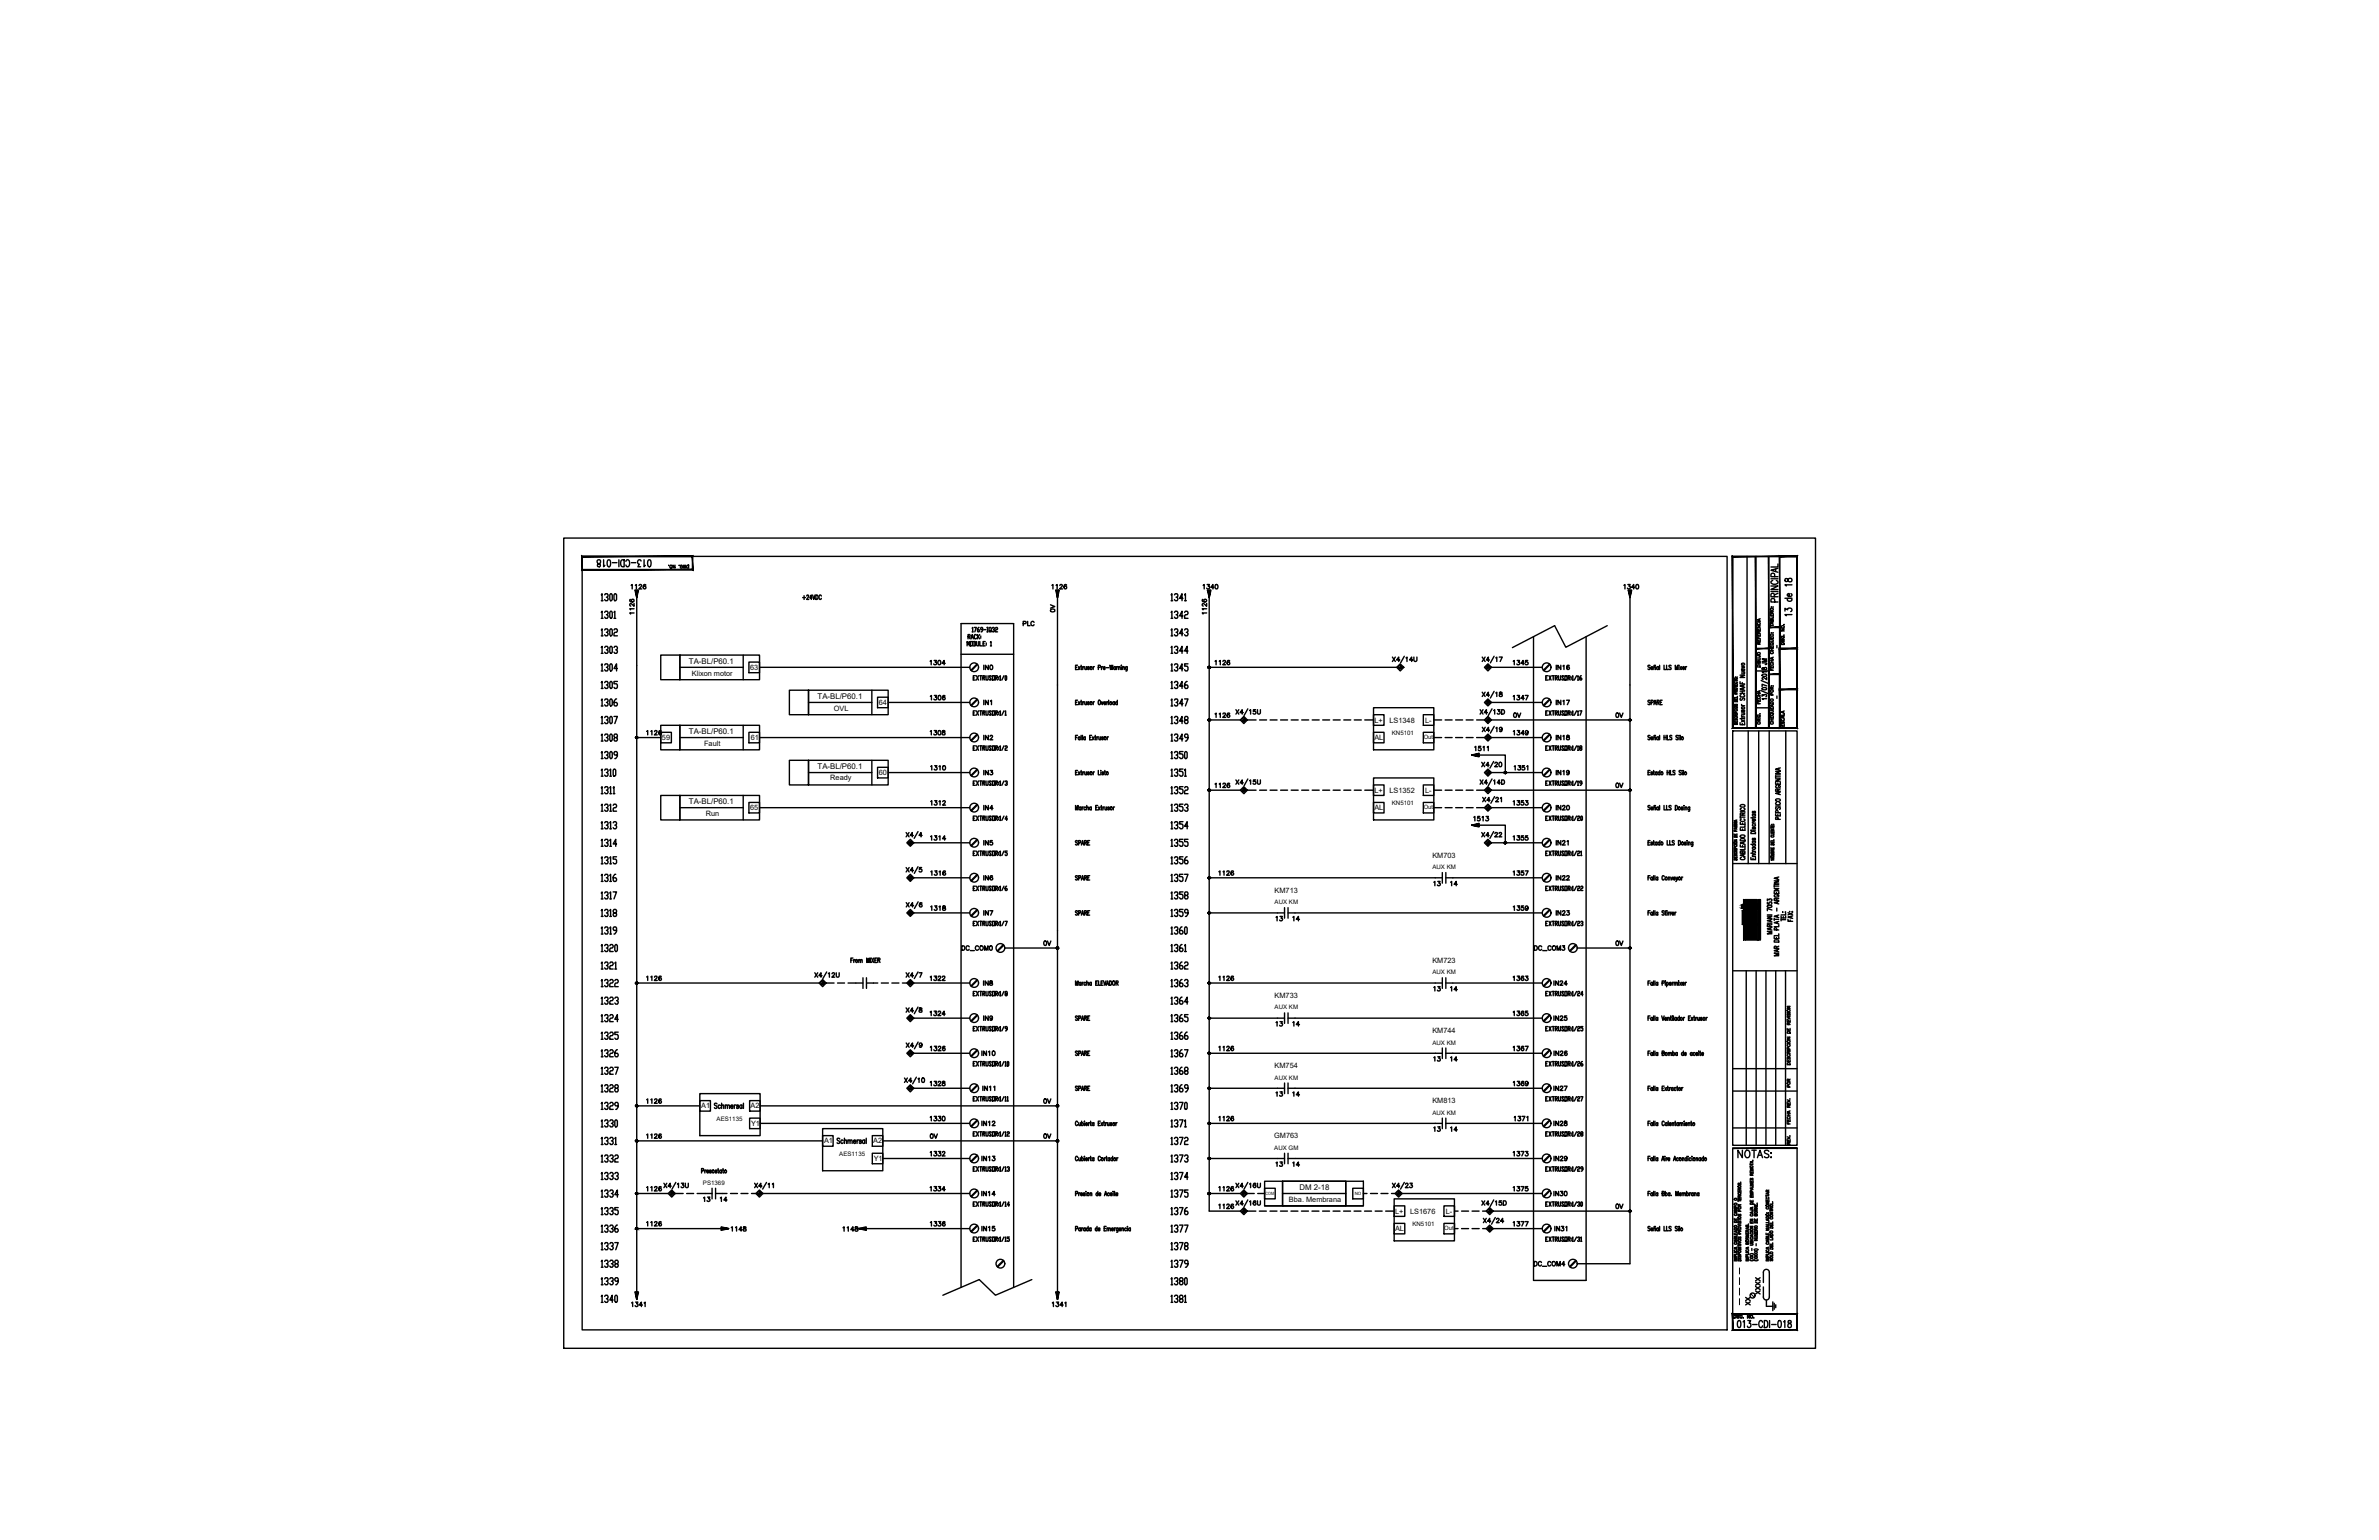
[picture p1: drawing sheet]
<svg xmlns="http://www.w3.org/2000/svg" width="432mm" height="279mm" viewBox="0 0 432 279" stroke-linecap="round" stroke-linejoin="round" font-family="sans-serif">
<defs><g id="words">
<g font-size="4">
<text x="188.4" y="172.9">0V</text>
<text x="292.5" y="172.9">0V</text>
</g>
<g font-size="3.5">
<text x="192.6" y="112.2" transform="rotate(-90 192.6 112.2)">0V</text>
<text x="184.9" y="114.7">PLC</text>
<text x="321.7" y="121.7" transform="rotate(-90 321.7 121.7)">JM</text>
<text x="273.8" y="131.2">0V</text>
<text x="292.5" y="131.2">0V</text>
<text x="292.5" y="143.9">0V</text>
<text x="259.3" y="161.9">13</text>
<text x="262.5" y="161.9">14</text>
<text x="230.7" y="168.3">13</text>
<text x="233.9" y="168.3">14</text>
<text x="259.3" y="181">13</text>
<text x="262.5" y="181">14</text>
<text x="230.7" y="187.3">13</text>
<text x="233.9" y="187.3">14</text>
<text x="259.3" y="193.7">13</text>
<text x="262.5" y="193.7">14</text>
<text x="188.4" y="201.4">0V</text>
<text x="230.7" y="200">13</text>
<text x="233.9" y="200">14</text>
<text x="167.9" y="207.8">0V</text>
<text x="188.4" y="207.8">0V</text>
<text x="259.3" y="206.4">13</text>
<text x="262.5" y="206.4">14</text>
<text x="230.7" y="212.7">13</text>
<text x="233.9" y="212.7">14</text>
<text x="126.6" y="219.1">13</text>
<text x="129.8" y="219.1">14</text>
<text x="292.5" y="220.5">0V</text>
<text x="318.9" y="238.1" transform="rotate(-90 318.9 238.1)">XX</text>
</g>
<text font-size="3.1" x="326" y="198.6" transform="rotate(-90 326 198.6)">POR</text>
<g font-size="1.4">
<text x="125.1" y="120.5">TA-BL/P60.1</text>
<text x="148.4" y="126.8">TA-BL/P60.1</text>
<text x="125.1" y="133.2">TA-BL/P60.1</text>
<text x="148.4" y="139.6">TA-BL/P60.1</text>
<text x="125.1" y="145.9">TA-BL/P60.1</text>
<text x="235.9" y="215.9">DM 2-18</text>
</g>
<g font-size="1.3">
<text x="125.6" y="122.6">Klixon motor</text>
<text x="136.1" y="121.5">63</text>
<text x="151.3" y="128.9">OVL</text>
<text x="159.5" y="127.9">64</text>
<text x="249.5" y="131.1">L+</text>
<text x="252.2" y="131.1">LS1348</text>
<text x="258.7" y="131.1">L-</text>
<text x="120.1" y="134.3">59</text>
<text x="127.8" y="135.3">Fault</text>
<text x="136.2" y="134.3">61</text>
<text x="249.4" y="134.3">AL</text>
<text x="150.7" y="141.5">Ready</text>
<text x="159.5" y="140.6">60</text>
<text x="249.5" y="143.8">L+</text>
<text x="252.2" y="143.8">LS1352</text>
<text x="258.7" y="143.8">L-</text>
<text x="128.1" y="148">Run</text>
<text x="136.1" y="147">65</text>
<text x="249.4" y="147">AL</text>
<text x="260" y="155.6">KM703</text>
<text x="231.4" y="162">KM713</text>
<text x="260" y="174.7">KM723</text>
<text x="231.4" y="181.1">KM733</text>
<text x="260" y="187.4">KM744</text>
<text x="231.4" y="193.8">KM754</text>
<text x="127.3" y="201.1">A1</text>
<text x="136.2" y="201.1">A2</text>
<text x="260" y="200.2">KM813</text>
<text x="136.3" y="204.3">Y1</text>
<text x="149.6" y="207.5">A1</text>
<text x="158.5" y="207.5">A2</text>
<text x="231.3" y="206.5">GM763</text>
<text x="158.6" y="210.7">Y1</text>
<text x="234" y="218">Bba. Membrana</text>
<text x="253.2" y="220.2">L+</text>
<text x="255.9" y="220.2">LS1676</text>
<text x="262.4" y="220.2">L-</text>
<text x="253.2" y="223.4">AL</text>
</g>
<g font-size="1.1">
<text x="252.6" y="133.4">KN5101</text>
<text x="258.4" y="134.1">Out</text>
<text x="252.6" y="146.1">KN5101</text>
<text x="258.4" y="146.8">Out</text>
<text x="260" y="157.7">AUX KM</text>
<text x="231.4" y="164">AUX KM</text>
<text x="260" y="176.8">AUX KM</text>
<text x="231.4" y="183.1">AUX KM</text>
<text x="260" y="189.5">AUX KM</text>
<text x="231.4" y="195.9">AUX KM</text>
<text x="130.1" y="203.4">AES1135</text>
<text x="260" y="202.2">AUX KM</text>
<text x="152.3" y="209.8">AES1135</text>
<text x="231.3" y="208.6">AUX GM</text>
<text x="127.6" y="214.9">PS1369</text>
<text x="256.4" y="222.5">KN5101</text>
<text x="262.1" y="223.2">Out</text>
</g>
<g font-size=".8">
<text x="229.7" y="216.8">COM</text>
<text x="245.9" y="216.9">NO</text>
</g>
<text font-size=".6" x="318.8" y="163.3" transform="rotate(180 318.8 163.3)">control</text>
<text font-size=".4" x="319.5" y="168.7" transform="rotate(-90 319.5 168.7)">www.cdicontrol.com</text>
</g></defs>
<!-- layer: ECT_PAGE_LINENUMBER_TEXT -->
<g fill="none" stroke="#000" stroke-width=".25">
<path d="M109.1 107.9l.2-.2v1.3M109.1 114.3l.2-.2v1.3M109.1 111.1l.2-.2v1.3M109.1 117.5l.2-.2v1.2M109.1 109h.4M109.1 115.4h.4M109.1 112.2h.4M109.1 118.5h.4M109.7 107.9l.2-.2h.3l.2 .4-.3 .3M109.7 114.3l.2-.2h.3l.2 .4-.3 .2M109.7 111.1l.2-.2h.3l.2 .4-.3 .2M109.7 117.5l.2-.2h.3l.2 .4-.3 .2"/>
<path d="M110.2 108.4l.2 .2-.2 .4h-.3l-.2-.2M110.2 114.7l.2 .2-.2 .5h-.3l-.2-.3M110.2 111.5l.2 .2-.2 .5h-.3l-.2-.2M110.2 117.9l.2 .2-.2 .4h-.3l-.2-.2M110.8 107.7l.3 .2v.9l-.1 .2-.3-.2v-.9zM110.8 114.1l.3 .2v.8l-.1 .3-.3-.3v-.8zM110.8 110.9l.3 .2v.9l-.1 .2h-.2l-.1-.2v-.9zM110.8 117.3l.3 .2v.8l-.1 .2-.3-.2v-.8zM111.4 114.3l.2-.2h.3l.2 .2-.2 .4h-.3l-.2 .2v.5h.7M111.4 111.1l.2-.2v1.3M111.4 117.5l.2-.2h.3l.2 .4-.3 .2M111.4 112.2h.4"/>
<path d="M111.6 107.7h.2l.1 .2v.9l-.1 .2h-.2l-.2-.2v-.9zM111.9 117.9l.2 .2-.2 .4h-.3l-.2-.2M212.6 107.9l.1-.2v1.3M212.6 114.3l.1-.2v1.3M212.6 111.1l.1-.2v1.3M212.6 117.5l.1-.2v1.2M212.6 109h.3M212.6 115.4h.3M212.6 112.2h.3M212.6 118.5h.3M213.2 107.9l.1-.2h.3l.2 .2-.2 .5h-.1M213.2 114.3l.1-.2h.3l.2 .2-.2 .4h-.1"/>
<path d="M213.2 111.1l.1-.2h.3l.2 .2-.2 .4h-.1M213.2 117.5l.1-.2h.3l.2 .2-.2 .4h-.1M213.6 108.4l.2 .2-.2 .4h-.3l-.1-.2M213.6 114.7l.2 .2-.2 .5h-.3l-.1-.3M213.6 111.5l.2 .2-.2 .5h-.3l-.1-.2M213.6 117.9l.2 .2-.2 .4h-.3l-.1-.2M214.7 108.6h-.6l.4-.9v1.3M214.7 114.9h-.6l.4-.8v1.3M214.7 111.7h-.6l.4-.8v1.3M214.7 118.1h-.6l.4-.8v1.2M215 107.9l.2-.2v1.3M215 114.3l.2-.2h.3l.1 .4-.3 .2"/>
<path d="M215 111.1l.2-.2h.3l.1 .2-.1 .4h-.3l-.2 .2v.5h.6M215 109h.3M215.5 114.7l.1 .2-.1 .5h-.3l-.2-.3M215.6 118.1h-.6l.5-.8v1.2M109.1 120.7l.2-.3v1.3M109.1 127l.2-.2v1.3M109.1 133.4l.2-.2v1.3M109.1 139.7l.2-.2v1.3M109.1 123.8l.2-.2v1.3M109.1 130.2l.2-.2v1.3M109.1 136.6l.2-.2v1.2M109.1 121.7h.4"/>
<path d="M109.1 128.1h.4M109.1 134.5h.4M109.1 124.9h.4M109.1 131.3h.4M109.1 137.6h.4M109.7 120.7l.2-.3h.3l.2 .5-.3 .2M109.7 127l.2-.2h.3l.2 .4-.3 .2M109.7 133.4l.2-.2h.3l.2 .4-.3 .2M109.7 139.7l.2-.2h.3l.2 .5-.3 .2M109.7 123.8l.2-.2h.3l.2 .5-.3 .2M109.7 130.2l.2-.2h.3l.2 .4-.3 .2M109.7 136.6l.2-.2h.3l.2 .4-.3 .2"/>
<path d="M110.2 121.1l.2 .2-.2 .4h-.3l-.2-.2M110.2 127.4l.2 .3-.2 .4h-.3l-.2-.2M110.2 133.8l.2 .2-.2 .5h-.3l-.2-.3M110.2 124.3l.2 .2-.2 .4h-.3l-.2-.2M110.2 130.6l.2 .2-.2 .5h-.3l-.2-.2M110.2 137l.2 .2-.2 .4h-.3l-.2-.2M110.7 139.7l.1-.2v1.3M110.8 120.4l.3 .3v.8l-.1 .2h-.2l-.1-.2v-.8zM110.8 126.8l.3 .2v.9l-.1 .2-.3-.2v-.9zM110.8 133.2l.3 .2v.8l-.1 .3-.3-.3v-.8zM110.8 123.6l.3 .2v.9l-.1 .2-.3-.2v-.9zM110.8 130l.3 .2v.9l-.1 .2-.3-.2v-.9z"/>
<path d="M110.8 136.4l.3 .2v.8l-.1 .2-.3-.2v-.8zM111.4 139.5l.4 .2v.9l-.2 .2-.3-.2v-.9zM111.4 130h.7l-.5 1.3M111.6 133.8l-.2-.2 .2-.4h.3l.2 .2-.2 .4h-.3l-.2 .2 .2 .5h.3l.2-.3-.2-.4M111.9 126.8h-.1l-.4 .4v.7l.2 .2h.3l.2-.2-.2-.5h-.5M112.1 121.3h-.7l.5-.9v1.3M112.1 123.6h-.7v.5h.5l.2 .2v.4l-.2 .2h-.3l-.2-.2M112.1 137h-.5l-.2-.2 .2-.4h.3l.2 .2v.6l-.3 .4h-.2M212.6 120.7l.1-.3v1.3M212.6 127l.1-.2v1.3M212.6 133.4l.1-.2v1.3M212.6 139.7l.1-.2v1.3"/>
<path d="M212.6 123.8l.1-.2v1.3M212.6 130.2l.1-.2v1.3M212.6 136.6l.1-.2v1.2M212.6 121.7h.3M212.6 128.1h.3M212.6 134.5h.3M212.6 124.9h.3M212.6 131.3h.3M212.6 137.6h.3M213.2 120.7l.1-.3h.3l.2 .3-.2 .4h-.1M213.2 127l.1-.2h.3l.2 .2-.2 .4h-.1M213.2 133.4l.1-.2h.3l.2 .2-.2 .4h-.1"/>
<path d="M213.2 139.7l.1-.2h.3l.2 .2-.2 .5h-.1M213.2 123.8l.1-.2h.3l.2 .2-.2 .5h-.1M213.2 130.2l.1-.2h.3l.2 .2-.2 .4h-.1M213.2 136.6l.1-.2h.3l.2 .2-.2 .4h-.1M213.6 121.1l.2 .2-.2 .4h-.3l-.1-.2M213.6 127.4l.2 .3-.2 .4h-.3l-.1-.2M213.6 133.8l.2 .2-.2 .5h-.3l-.1-.3M213.6 124.3l.2 .2-.2 .4h-.3l-.1-.2M213.6 130.6l.2 .2-.2 .5h-.3l-.1-.2M213.6 137l.2 .2-.2 .4h-.3l-.1-.2M214.7 121.3h-.6l.4-.9v1.3M214.7 127.7h-.6l.4-.9v1.3"/>
<path d="M214.7 134h-.6l.4-.8v1.3M214.7 139.5h-.6v.5h.4l.2 .2v.4l-.2 .2h-.3l-.1-.2M214.7 124.5h-.6l.4-.9v1.3M214.7 130.8h-.6l.4-.8v1.3M214.7 136.4h-.6v.4h.4l.2 .2v.4l-.2 .2h-.3l-.1-.2M215 126.8h.6l-.4 1.3M215 139.7l.2-.2v1.3M215.2 130.6l-.2-.4 .2-.2h.3l.1 .4-.6 .4 .2 .5h.3l.1-.2-.1-.5M215.2 136.4h.1l.2 .2v.8l-.2 .2h-.1l-.2-.2v-.8zM215.5 123.6h-.2l-.3 .5v.6l.2 .2h.3l.1-.2-.1-.4h-.5M215.6 120.4h-.6v.5h.5l.1 .2v.4l-.1 .2h-.3l-.2-.2M215.6 133.8h-.4l-.2-.2 .2-.4h.3l.1 .2v.6l-.3 .5h-.1"/>
<path d="M109.1 146.1l.2-.2v1.3M109.1 152.5l.2-.2v1.2M109.1 158.8l.2-.2v1.3M109.1 142.9l.2-.2v1.3M109.1 149.3l.2-.2v1.3M109.1 155.7l.2-.3v1.3M109.1 140.8h.4M109.1 147.2h.4M109.1 153.5h.4M109.1 159.9h.4M109.1 144h.4M109.1 150.4h.4"/>
<path d="M109.1 156.7h.4M109.7 146.1l.2-.2h.3l.2 .4-.3 .2M109.7 152.5l.2-.2h.3l.2 .4-.3 .2M109.7 158.8l.2-.2h.3l.2 .4-.3 .3M109.7 142.9l.2-.2h.3l.2 .5-.3 .2M109.7 149.3l.2-.2h.3l.2 .4-.3 .2M109.7 155.7l.2-.3h.3l.2 .5-.3 .2M110.2 140.2l.2 .2-.2 .4h-.3l-.2-.2M110.2 146.5l.2 .2-.2 .5h-.3l-.2-.2M110.2 152.9l.2 .2-.2 .4h-.3l-.2-.2M110.2 159.3l.2 .2-.2 .4h-.3l-.2-.2M110.2 143.4l.2 .2-.2 .4h-.3l-.2-.2"/>
<path d="M110.2 149.7l.2 .2-.2 .5h-.3l-.2-.2M110.2 156.1l.2 .2-.2 .4h-.3l-.2-.2M110.7 146.1l.1-.2v1.3M110.7 152.5l.1-.2v1.2M110.7 158.8l.1-.2v1.3M110.7 142.9l.1-.2v1.3M110.7 149.3l.1-.2v1.3M110.7 155.7l.1-.3v1.3M110.7 140.8h.3M110.7 147.2h.3M110.7 153.5h.3M110.7 159.9h.3"/>
<path d="M110.7 144h.3M110.7 150.4h.3M110.7 156.7h.3M111.3 146.1l.1-.2h.4l.1 .2-.1 .4h-.4l-.1 .2v.5h.6M111.3 142.9l.1-.2v1.3M111.3 149.3l.1-.2h.4l.1 .2-.1 .4h-.2M111.3 144h.3M111.8 158.6h-.2l-.3 .4v.7l.1 .2h.4l.1-.2-.1-.4h-.5M111.8 149.7l.1 .2-.1 .5h-.4l-.1-.2M111.9 153.1h-.6l.5-.8v1.2M111.9 155.4h-.6v.5h.5l.1 .2v.4l-.1 .2h-.4l-.1-.2M212.6 146.1l.1-.2v1.3"/>
<path d="M212.6 152.5l.1-.2v1.2M212.6 158.8l.1-.2v1.3M212.6 142.9l.1-.2v1.3M212.6 149.3l.1-.2v1.3M212.6 155.7l.1-.3v1.3M212.6 140.8h.3M212.6 147.2h.3M212.6 153.5h.3M212.6 159.9h.3M212.6 144h.3M212.6 150.4h.3M212.6 156.7h.3"/>
<path d="M213.2 146.1l.1-.2h.3l.2 .4-.2 .2h-.1M213.2 152.5l.1-.2h.3l.2 .2-.2 .4h-.1M213.2 158.8l.1-.2h.3l.2 .2-.2 .5h-.1M213.2 142.9l.1-.2h.3l.2 .5-.2 .2h-.1M213.2 149.3l.1-.2h.3l.2 .4-.2 .2h-.1M213.2 155.7l.1-.3h.3l.2 .3-.2 .4h-.1M213.6 140.2l.2 .2-.2 .4h-.3l-.1-.2M213.6 146.5l.2 .2-.2 .5h-.3l-.1-.2M213.6 152.9l.2 .2-.2 .4h-.3l-.1-.2M213.6 159.3l.2 .2-.2 .4h-.3l-.1-.2M213.6 143.4l.2 .2-.2 .4h-.3l-.1-.2M213.6 149.7l.2 .2-.2 .5h-.3l-.1-.2"/>
<path d="M213.6 156.1l.2 .2-.2 .4h-.3l-.1-.2M214.7 145.9h-.6v.4h.4l.2 .2v.5l-.2 .2h-.3l-.1-.2M214.7 152.3h-.6v.4h.4l.2 .2v.4l-.2 .2h-.3l-.1-.2M214.7 158.6h-.6v.4h.4l.2 .3v.4l-.2 .2h-.3l-.1-.2M214.7 142.7h-.6v.5h.4l.2 .2v.4l-.2 .2h-.3l-.1-.2M214.7 149.1h-.6v.4h.4l.2 .2v.5l-.2 .2h-.3l-.1-.2M214.7 155.4h-.6v.5h.4l.2 .2v.4l-.2 .2h-.3l-.1-.2M215 146.1l.2-.2h.3l.1 .4-.3 .2M215 158.6h.6l-.4 1.3M215 142.9l.2-.2h.3l.1 .2-.1 .5h-.3l-.2 .2v.4h.6M215 140.8h.3M215.5 146.5l.1 .2-.1 .5h-.3l-.2-.2"/>
<path d="M215.5 155.4h-.2l-.3 .5v.6l.2 .2h.3l.1-.2-.1-.4h-.5M215.6 152.3h-.6v.4h.5l.1 .2v.4l-.1 .2h-.3l-.2-.2M215.6 149.9h-.6l.5-.8v1.3M109.1 165.2l.2-.2v1.3M109.1 171.6l.2-.2v1.2M109.1 177.9l.2-.2v1.3M109.1 162l.2-.2v1.3M109.1 168.4l.2-.2v1.3M109.1 174.8l.2-.3v1.3M109.1 166.3h.4M109.1 172.6h.4M109.1 179h.4"/>
<path d="M109.1 163.1h.4M109.1 169.5h.4M109.1 175.8h.4M109.7 165.2l.2-.2h.3l.2 .4-.3 .2M109.7 171.6l.2-.2h.3l.2 .4-.3 .2M109.7 177.9l.2-.2h.3l.2 .4-.3 .3M109.7 162l.2-.2h.3l.2 .4-.3 .3M109.7 168.4l.2-.2h.3l.2 .4-.3 .2M109.7 174.8l.2-.3h.3l.2 .5-.3 .2M110.2 165.6l.2 .2-.2 .5h-.3l-.2-.2M110.2 172l.2 .2-.2 .4h-.3l-.2-.2M110.2 178.4l.2 .2-.2 .4h-.3l-.2-.2"/>
<path d="M110.2 162.5l.2 .2-.2 .4h-.3l-.2-.2M110.2 168.8l.2 .2-.2 .5h-.3l-.2-.3M110.2 175.2l.2 .2-.2 .4h-.3l-.2-.2M110.7 165.2l.1-.2v1.3M110.7 171.6l.1-.2h.3l.2 .2-.2 .4h-.3l-.1 .2v.4h.6M110.7 177.9l.1-.2h.3l.2 .2-.2 .5h-.3l-.1 .2v.4h.6M110.7 162l.1-.2v1.3M110.7 168.4l.1-.2v1.3M110.7 174.8l.1-.3h.3l.2 .3-.2 .4h-.3l-.1 .2v.4h.6M110.7 166.3h.3M110.7 163.1h.3M110.7 169.5h.3"/>
<path d="M111.3 161.8h.6l-.5 1.3M111.4 165.6l-.1-.2 .1-.4h.4l.1 .2-.1 .4h-.4l-.1 .2 .1 .5h.4l.1-.2-.1-.5M111.6 177.9l.2-.2h.3l.1 .2-.1 .5h-.3l-.2 .2v.4h.6M111.6 174.8l.2-.3v1.3M111.6 175.8h.3M111.8 171.4l.3 .2v.8l-.2 .2-.3-.2v-.8zM111.9 168.8h-.5l-.1-.2 .1-.4h.4l.1 .2v.6l-.3 .5h-.2M212.6 165.2l.1-.2v1.3M212.6 171.6l.1-.2v1.2M212.6 177.9l.1-.2v1.3M212.6 162l.1-.2v1.3M212.6 168.4l.1-.2v1.3"/>
<path d="M212.6 174.8l.1-.3v1.3M212.6 166.3h.3M212.6 172.6h.3M212.6 179h.3M212.6 163.1h.3M212.6 169.5h.3M212.6 175.8h.3M213.2 165.2l.1-.2h.3l.2 .2-.2 .4h-.1M213.2 171.6l.1-.2h.3l.2 .2-.2 .4h-.1M213.2 177.9l.1-.2h.3l.2 .2-.2 .5h-.1M213.2 162l.1-.2h.3l.2 .2-.2 .5h-.1M213.2 168.4l.1-.2h.3l.2 .2-.2 .4h-.1"/>
<path d="M213.2 174.8l.1-.3h.3l.2 .3-.2 .4h-.1M213.6 165.6l.2 .2-.2 .5h-.3l-.1-.2M213.6 172l.2 .2-.2 .4h-.3l-.1-.2M213.6 178.4l.2 .2-.2 .4h-.3l-.1-.2M213.6 162.5l.2 .2-.2 .4h-.3l-.1-.2M213.6 168.8l.2 .2-.2 .5h-.3l-.1-.3M213.6 175.2l.2 .2-.2 .4h-.3l-.1-.2M214.5 171.4h-.1l-.3 .4v.6l.1 .2h.3l.2-.4-.2-.2h-.4M214.5 177.7h-.1l-.3 .4v.7l.1 .2h.3l.2-.4-.2-.2h-.4M214.5 168.2h-.1l-.3 .4v.6l.1 .3h.3l.2-.5-.2-.2h-.4M214.5 174.5h-.1l-.3 .5v.6l.1 .2h.3l.2-.4-.2-.2h-.4M214.7 165h-.6v.4h.4l.2 .2v.5l-.2 .2h-.3l-.1-.2"/>
<path d="M214.7 161.8h-.6v.4h.4l.2 .3v.4l-.2 .2h-.3l-.1-.2M215 171.6l.2-.2v1.2M215 177.9l.2-.2h.3l.1 .4-.3 .3M215 174.8l.2-.3h.3l.1 .3-.1 .4h-.3l-.2 .2v.4h.6M215 172.6h.3M215.2 162.5l-.2-.3 .2-.4h.3l.1 .2-.1 .5h-.3l-.2 .2 .2 .4h.3l.1-.2-.1-.4M215.2 168.2h.1l.2 .2v.8l-.2 .3h-.1l-.2-.3v-.8zM215.5 178.4l.1 .2-.1 .4h-.3l-.2-.2M215.6 165.6h-.4l-.2-.2 .2-.4h.3l.1 .2v.6l-.3 .5h-.1M109.1 184.3l.2-.2v1.3M109.1 190.7l.2-.2v1.2M109.1 197l.2-.2v1.3"/>
<path d="M109.1 181.1l.2-.2v1.3M109.1 187.5l.2-.2v1.3M109.1 193.8l.2-.2v1.3M109.1 185.4h.4M109.1 191.7h.4M109.1 198.1h.4M109.1 182.2h.4M109.1 188.6h.4M109.1 194.9h.4M109.7 184.3l.2-.2h.3l.2 .4-.3 .2M109.7 190.7l.2-.2h.3l.2 .4-.3 .2M109.7 197l.2-.2h.3l.2 .4-.3 .2"/>
<path d="M109.7 181.1l.2-.2h.3l.2 .4-.3 .2M109.7 187.5l.2-.2h.3l.2 .4-.3 .2M109.7 193.8l.2-.2h.3l.2 .5-.3 .2M110.2 184.7l.2 .2-.2 .5h-.3l-.2-.3M110.2 191.1l.2 .2-.2 .4h-.3l-.2-.2M110.2 197.4l.2 .3-.2 .4h-.3l-.2-.2M110.2 181.5l.2 .3-.2 .4h-.3l-.2-.2M110.2 187.9l.2 .2-.2 .5h-.3l-.2-.3M110.2 194.3l.2 .2-.2 .4h-.3l-.2-.2M110.7 184.3l.1-.2h.3l.2 .2-.2 .4h-.3l-.1 .2v.5h.6M110.7 190.7l.1-.2h.3l.2 .2-.2 .4h-.3l-.1 .2v.4h.6M110.7 197l.1-.2h.3l.2 .2-.2 .4h-.3l-.1 .3v.4h.6"/>
<path d="M110.7 181.1l.1-.2h.3l.2 .2-.2 .4h-.3l-.1 .3v.4h.6M110.7 187.5l.1-.2h.3l.2 .2-.2 .4h-.3l-.1 .2v.5h.6M110.7 193.8l.1-.2h.3l.2 .2-.2 .5h-.3l-.1 .2v.4h.6M111.6 181.1l.2-.2h.3l.1 .4-.3 .2M111.6 193.6h.6l-.4 1.3M111.8 197.4l-.2-.4 .2-.2h.3l.1 .4-.6 .5 .2 .4h.3l.1-.2-.1-.5M112.1 190.5h-.2l-.3 .4v.6l.2 .2h.3l.1-.2-.1-.4h-.5M112.1 181.5l.1 .3-.1 .4h-.3l-.2-.2M112.2 184.9h-.6l.5-.8v1.3M112.2 187.3h-.6v.4h.5l.1 .2v.4l-.1 .3h-.3l-.2-.3M212.6 184.3l.1-.2v1.3M212.6 190.7l.1-.2v1.2"/>
<path d="M212.6 197l.1-.2v1.3M212.6 181.1l.1-.2v1.3M212.6 187.5l.1-.2v1.3M212.6 193.8l.1-.2v1.3M212.6 185.4h.3M212.6 191.7h.3M212.6 198.1h.3M212.6 182.2h.3M212.6 188.6h.3M212.6 194.9h.3M213.2 184.3l.1-.2h.3l.2 .2-.2 .4h-.1M213.2 190.7l.1-.2h.3l.2 .2-.2 .4h-.1"/>
<path d="M213.2 197l.1-.2h.3l.2 .2-.2 .4h-.1M213.2 181.1l.1-.2h.3l.2 .2-.2 .4h-.1M213.2 187.5l.1-.2h.3l.2 .2-.2 .4h-.1M213.2 193.8l.1-.2h.3l.2 .2-.2 .5h-.1M213.6 184.7l.2 .2-.2 .5h-.3l-.1-.3M213.6 191.1l.2 .2-.2 .4h-.3l-.1-.2M213.6 197.4l.2 .3-.2 .4h-.3l-.1-.2M213.6 181.5l.2 .3-.2 .4h-.3l-.1-.2M213.6 187.9l.2 .2-.2 .5h-.3l-.1-.3M213.6 194.3l.2 .2-.2 .4h-.3l-.1-.2M214.5 184.1h-.1l-.3 .4v.6l.1 .3h.3l.2-.5-.2-.2h-.4M214.5 190.5h-.1l-.3 .4v.6l.1 .2h.3l.2-.4-.2-.2h-.4"/>
<path d="M214.5 196.8h-.1l-.3 .4v.7l.1 .2h.3l.2-.4-.2-.3h-.4M214.5 180.9h-.1l-.3 .4v.7l.1 .2h.3l.2-.4-.2-.3h-.4M214.5 187.3h-.1l-.3 .4v.6l.1 .3h.3l.2-.5-.2-.2h-.4M214.5 193.6h-.1l-.3 .5v.6l.1 .2h.3l.2-.4-.2-.2h-.4M215 190.5h.6l-.4 1.2M215.2 194.3l-.2-.2 .2-.5h.3l.1 .2-.1 .5h-.3l-.2 .2 .2 .4h.3l.1-.2-.1-.4M215.5 187.3h-.2l-.3 .4v.6l.2 .3h.3l.1-.3-.1-.4h-.5M215.6 184.1h-.6v.4h.5l.1 .2v.4l-.1 .3h-.3l-.2-.3M215.6 197.4h-.4l-.2-.2 .2-.4h.3l.1 .2v.7l-.3 .4h-.1M215.6 181.8h-.6l.5-.9v1.3M109.1 203.4l.2-.2v1.2M109.1 209.8l.2-.2v1.2"/>
<path d="M109.1 216.1l.2-.2v1.3M109.1 200.2l.2-.2v1.3M109.1 206.6l.2-.2v1.2M109.1 212.9l.2-.2v1.3M109.1 219.3l.2-.2v1.3M109.1 204.4h.4M109.1 210.8h.4M109.1 217.2h.4M109.1 201.3h.4M109.1 207.6h.4M109.1 214h.4M109.7 203.4l.2-.2h.3l.2 .4-.3 .2"/>
<path d="M109.7 209.8l.2-.2h.3l.2 .4-.3 .2M109.7 216.1l.2-.2h.3l.2 .4-.3 .2M109.7 200.2l.2-.2h.3l.2 .4-.3 .2M109.7 206.6l.2-.2h.3l.2 .4-.3 .2M109.7 212.9l.2-.2h.3l.2 .4-.3 .3M109.7 219.3l.2-.2h.3l.2 .4-.3 .2M110.2 203.8l.2 .2-.2 .4h-.3l-.2-.2M110.2 210.2l.2 .2-.2 .4h-.3l-.2-.2M110.2 216.5l.2 .2-.2 .5h-.3l-.2-.2M110.2 200.6l.2 .3-.2 .4h-.3l-.2-.2M110.2 207l.2 .2-.2 .4h-.3l-.2-.2M110.2 213.4l.2 .2-.2 .4h-.3l-.2-.2"/>
<path d="M110.2 219.7l.2 .2-.2 .5h-.3l-.2-.2M110.7 203.4l.1-.2h.3l.2 .2v.2l-.3 .2M110.7 209.8l.1-.2h.3l.2 .2v.2l-.3 .2M110.7 216.1l.1-.2h.3l.2 .2v.2l-.3 .2M110.7 200.2l.1-.2h.3l.2 .2-.2 .4h-.3l-.1 .3v.4h.6M110.7 206.6l.1-.2h.3l.2 .2v.2l-.3 .2M110.7 212.9l.1-.2h.3l.2 .2v.2l-.3 .3M110.7 219.3l.1-.2h.3l.2 .2v.2l-.3 .2M111.1 203.8l.2 .2-.2 .4h-.3l-.1-.2M111.1 210.2l.2 .2-.2 .4h-.3l-.1-.2M111.1 216.5l.2 .2-.2 .5h-.3l-.1-.2M111.1 207l.2 .2-.2 .4h-.3l-.1-.2"/>
<path d="M111.1 213.4l.2 .2-.2 .4h-.3l-.1-.2M111.1 219.7l.2 .2-.2 .5h-.3l-.1-.2M111.6 209.8l.2-.2h.3l.1 .2-.1 .4h-.3l-.2 .2v.4h.6M111.6 206.6l.2-.2v1.2M111.6 212.9l.2-.2h.3l.1 .4-.3 .3M111.6 207.6h.3M111.8 203.2l.3 .2v.8l-.2 .2-.3-.2v-.8zM112.1 213.4l.1 .2-.1 .4h-.3l-.2-.2M112.2 216.7h-.6l.5-.8v1.3M112.2 200.6h-.4l-.2-.2 .2-.4h.3l.1 .2v.7l-.3 .4h-.1M112.2 219.1h-.6v.4h.5l.1 .2v.5l-.1 .2h-.3l-.2-.2M212.6 203.4l.1-.2v1.2"/>
<path d="M212.6 209.8l.1-.2v1.2M212.6 216.1l.1-.2v1.3M212.6 200.2l.1-.2v1.3M212.6 206.6l.1-.2v1.2M212.6 212.9l.1-.2v1.3M212.6 219.3l.1-.2v1.3M212.6 204.4h.3M212.6 210.8h.3M212.6 217.2h.3M212.6 201.3h.3M212.6 207.6h.3M212.6 214h.3"/>
<path d="M213.2 203.4l.1-.2h.3l.2 .4-.2 .2h-.1M213.2 209.8l.1-.2h.3l.2 .4-.2 .2h-.1M213.2 216.1l.1-.2h.3l.2 .4-.2 .2h-.1M213.2 200.2l.1-.2h.3l.2 .4-.2 .2h-.1M213.2 206.6l.1-.2h.3l.2 .4-.2 .2h-.1M213.2 212.9l.1-.2h.3l.2 .4-.2 .3h-.1M213.2 219.3l.1-.2h.3l.2 .4-.2 .2h-.1M213.6 203.8l.2 .2-.2 .4h-.3l-.1-.2M213.6 210.2l.2 .2-.2 .4h-.3l-.1-.2M213.6 216.5l.2 .2-.2 .5h-.3l-.1-.2M213.6 200.6l.2 .3-.2 .4h-.3l-.1-.2M213.6 207l.2 .2-.2 .4h-.3l-.1-.2"/>
<path d="M213.6 213.4l.2 .2-.2 .4h-.3l-.1-.2M213.6 219.7l.2 .2-.2 .5h-.3l-.1-.2M214.1 203.2h.6l-.5 1.2M214.1 209.6h.6l-.5 1.2M214.1 215.9h.6l-.5 1.3M214.1 200h.6l-.5 1.3M214.1 206.4h.6l-.5 1.2M214.1 212.7h.6l-.5 1.3M214.1 219.1h.6l-.5 1.3M215 203.4l.2-.2v1.2M215 209.8l.2-.2h.3l.1 .4-.3 .2M215 206.6l.2-.2h.3l.1 .2-.1 .4h-.3l-.2 .2v.4h.6"/>
<path d="M215 204.4h.3M215.2 200h.1l.2 .2v.9l-.2 .2h-.1l-.2-.2v-.9zM215.5 210.2l.1 .2-.1 .4h-.3l-.2-.2M215.5 219.1h-.2l-.3 .4v.7l.2 .2h.3l.1-.2-.1-.5h-.5M215.6 215.9h-.6v.4h.5l.1 .2v.5l-.1 .2h-.3l-.2-.2M215.6 213.6h-.6l.5-.9v1.3M109.1 222.5l.2-.2v1.2M109.1 228.9l.2-.3v1.3M109.1 235.2l.2-.2v1.3M109.1 225.7l.2-.3v1.3M109.1 232l.2-.2v1.3M109.1 223.5h.4"/>
<path d="M109.1 229.9h.4M109.1 236.3h.4M109.1 220.4h.4M109.1 226.7h.4M109.1 233.1h.4M109.7 222.5l.2-.2h.3l.2 .4-.3 .2M109.7 228.9l.2-.3h.3l.2 .5-.3 .2M109.7 235.2l.2-.2h.3l.2 .4-.3 .2M109.7 225.7l.2-.3h.3l.2 .5-.3 .2M109.7 232l.2-.2h.3l.2 .4-.3 .3M110.2 222.9l.2 .2-.2 .4h-.3l-.2-.2M110.2 229.3l.2 .2-.2 .4h-.3l-.2-.2"/>
<path d="M110.2 235.6l.2 .3-.2 .4h-.3l-.2-.2M110.2 226.1l.2 .2-.2 .4h-.3l-.2-.2M110.2 232.5l.2 .2-.2 .4h-.3l-.2-.2M110.7 222.5l.1-.2h.3l.2 .2v.2l-.3 .2M110.7 228.9l.1-.3h.3l.2 .3v.2l-.3 .2M110.7 225.7l.1-.3h.3l.2 .3v.2l-.3 .2M110.7 232l.1-.2h.3l.2 .2v.2l-.3 .3M111.1 222.9l.2 .2-.2 .4h-.3l-.1-.2M111.1 229.3l.2 .2-.2 .4h-.3l-.1-.2M111.1 226.1l.2 .2-.2 .4h-.3l-.1-.2M111.1 232.5l.2 .2-.2 .4h-.3l-.1-.2M111.3 235.9h-.6l.4-.9v1.3"/>
<path d="M111.6 225.4h.6l-.4 1.3M111.8 229.3l-.2-.2 .2-.5h.3l.1 .3-.1 .4h-.3l-.2 .2 .2 .4h.3l.1-.2-.1-.4M111.8 235l.3 .2v.9l-.2 .2-.3-.2v-.9zM112.1 222.3h-.2l-.3 .4v.6l.2 .2h.3l.1-.2-.1-.4h-.5M112.2 232.5h-.4l-.2-.3 .2-.4h.3l.1 .2v.7l-.3 .4h-.1M212.6 222.5l.1-.2v1.2M212.6 228.9l.1-.3v1.3M212.6 235.2l.1-.2v1.3M212.6 225.7l.1-.3v1.3M212.6 232l.1-.2v1.3M212.6 223.5h.3M212.6 229.9h.3"/>
<path d="M212.6 236.3h.3M212.6 220.4h.3M212.6 226.7h.3M212.6 233.1h.3M213.2 222.5l.1-.2h.3l.2 .4-.2 .2h-.1M213.2 228.9l.1-.3h.3l.2 .5-.2 .2h-.1M213.2 235.2l.1-.2h.3l.2 .4-.2 .2h-.1M213.2 225.7l.1-.3h.3l.2 .5-.2 .2h-.1M213.2 232l.1-.2h.3l.2 .4-.2 .3h-.1M213.6 222.9l.2 .2-.2 .4h-.3l-.1-.2M213.6 229.3l.2 .2-.2 .4h-.3l-.1-.2M213.6 235.6l.2 .3-.2 .4h-.3l-.1-.2"/>
<path d="M213.6 226.1l.2 .2-.2 .4h-.3l-.1-.2M213.6 232.5l.2 .2-.2 .4h-.3l-.1-.2M214.1 222.3h.6l-.5 1.2M214.1 228.6h.6l-.5 1.3M214.1 225.4h.6l-.5 1.3M214.2 235.6l-.1-.4 .1-.2h.3l.2 .4-.2 .2h-.3l-.1 .3 .1 .4h.3l.2-.2-.2-.5M214.2 232.5l-.1-.3 .1-.4h.3l.2 .2-.2 .5h-.3l-.1 .2 .1 .4h.3l.2-.2-.2-.4M215 222.3h.6l-.4 1.2M215 235.2l.2-.2v1.3M215 236.3h.3M215.2 226.1l-.2-.4 .2-.3h.3l.1 .5-.1 .2h-.3l-.2 .2 .2 .4h.3l.1-.2-.1-.4M215.2 231.8h.1l.2 .2v.9l-.2 .2h-.1l-.2-.2v-.9z"/>
<path d="M215.6 229.3h-.4l-.2-.2 .2-.5h.3l.1 .3v.6l-.3 .4h-.1"/>
</g>
<!-- layer: 0 -->
<g fill="none" stroke="#000" stroke-width=".25">
<path d="M108.5 101.6a.39 .39 0 0 1 .5 .3 .39 .39 0 0 1-.4 .4l-.2 .3 .2 .2h.3v-.4a.51 .51 0 0 1-.4-.8zM109.6 101.6v1.2l.2-.2M110.3 101.6h.3a.86 .86 0 0 1 0 1.2l-.4-.2v-.5zM111.1 102.1h.9M112.3 101.6v1.2M112.8 101.6h.5v1.2a.69 .69 0 0 1-.7-.4 .69 .69 0 0 1 .2-.8zM113.6 101.9a.35 .35 0 0 1 .4-.3 .35 .35 0 0 1 .3 .4v.3a.35 .35 0 0 1-.3 .5 .35 .35 0 0 1-.4-.3M114.6 102.1h.8M116.4 101.8l-.1-.1a.38 .38 0 0 0-.6 .1 .38 .38 0 0 0 .3 .5l-.2 .5h.5M116.9 101.6v1.2l.2-.2M117.7 101.6h.2a.86 .86 0 0 1 0 1.2l-.3-.2-.1-.5zM145.7 108.4h.5"/>
<path d="M145.9 108.1v.7M146.4 108.1l.1-.1 .3 .1-.4 .7h.4M147.4 108.5h-.4l.3-.5v.8M147.5 108l.2 .8 .2-.8M148.1 108a.4 .4 0 0 1 .4 .4 .4 .4 0 0 1-.4 .4zM149.1 108.1l-.2-.1a.39 .39 0 0 0-.3 .4 .39 .39 0 0 0 .4 .3l.1-.1M321.4 106.3h1.3l-1.3 .7h1.3M321.4 107.3h1.3M321.4 105h1.3M321.8 105.3a.35 .35 0 0 0-.4 .5 .35 .35 0 0 0 .5 .2h.3a.35 .35 0 0 0 .5-.2 .35 .35 0 0 0-.3-.5M322.1 108.3l-.1-.6h-.5l-.1 .6h1.3M322.1 109.2v-.5h-.6l-.1 .5h1.3"/>
<path d="M322.1 104.6v-.5l-.2-.1-.4 .1-.1 .5h1.3M322.3 103.2v.5M322.7 103.1l-1.3 .4 1.3 .3M322.7 102.3v.6h-1.3M322.7 107.6l-.6 .4M324 110.9v-.5l.5 .2a.36 .36 0 0 1 .5-.3 .36 .36 0 0 1 0 .7M324 108.5h1.2M324 105a.3 .3 0 0 0 0 .3 .3 .3 0 0 0 .3 .2h.1a.46 .46 0 0 1 .3-.5 .46 .46 0 0 1 .5 .2 .4 .4 0 0 1-.4 .4 .4 .4 0 0 1-.3-.5l-.2-.1zM324.6 108.5l-.1 .1a.37 .37 0 0 0 .3 .5 .37 .37 0 0 0 .4-.5l-.1-.1M325.1 107.7l.1 .1a.37 .37 0 0 1-.4 .4 .37 .37 0 0 1-.3-.4l.3-.1v.5M325.2 111.5h-1.2l.2 .2M325.2 106.1h-1.2l.2 .2"/>
<path d="M315.8 131.1v.4h.9v-.4M315.8 123.7v.4h.9M315.8 122.5h.9l-.9 .4h.9M315.8 125.8h.9M315.8 125.4h.9M315.9 126.6a.21 .21 0 0 0-.1 .4 .21 .21 0 0 0 .4-.1l.1-.2a.22 .22 0 0 1 .3 0 .22 .22 0 0 1-.1 .3M316 126a.23 .23 0 0 0-.2 .3 .23 .23 0 0 0 .3 .1h.2a.23 .23 0 0 0 .3-.1 .23 .23 0 0 0-.1-.3M316.1 129.8l.2 .3M316.1 127.8l.2 .2M316.1 120.8l.6 .2-.6 .2M316.1 130.6l.6 .4M316.1 130.3v.2"/>
<path d="M316.1 130.1h.6M316.1 129.3h.6M316.1 128h.6M316.1 121.9h.6M316.2 128.8l-.1 .1v.2l.4-.3 .2 .1-.2 .2M316.2 123.8v.3M316.2 125.4v.4M316.2 131.3v.2M316.4 124.3v.3M316.4 124.8v.3M316.5 129.3l.1 .3-.5 .1M316.5 121.9l.1 .3-.5 .1"/>
<path d="M316.5 121.3l.1 .1a.23 .23 0 0 1-.2 .3 .23 .23 0 0 1-.2-.3l.1-.1v.4M316.7 130.2l-.2 .2h-.7M316.7 124.8l-.9 .2 .9 .2M316.7 124.2l-.9 .3 .9 .2M316.7 130.6l-.6 .4M319.7 125.3l1.3 .6M319.7 123.5l1.3 .5M319.8 126.3v-.3l.3 .2a.24 .24 0 0 1 .4-.2 .24 .24 0 0 1 0 .4M319.9 124.8a.42 .42 0 0 1 .4-.1 .42 .42 0 0 1 .3 .4h-.6l-.2-.1zM320.7 126.8h-.9l.2 .1M320.7 124.4l-.9-.3v.5M320.7 122.9v.4l-.6-.4-.3 .1 .2 .3"/>
<path d="M322.3 139.9h.8l-.8 .5h.8M322.8 139.4v.3M323.1 139.3l-.8 .3 .8 .2M315.9 153.3v.3h.8v-.3M315.9 150.3v.3h.8v-.3M315.9 149.2v.4h.8v-.4M315.9 148.3h.8M315.9 148v.5M315.9 147.3h.8M315.9 152.3a.48 .48 0 0 1 .5-.2 .48 .48 0 0 1 .3 .4h-.8zM315.9 151.6a.42 .42 0 0 1 .5-.2 .42 .42 0 0 1 .3 .4 .42 .42 0 0 1-.5 .2 .42 .42 0 0 1-.3-.4zM315.9 146.1a.42 .42 0 0 1 .5-.2 .42 .42 0 0 1 .3 .4 .42 .42 0 0 1-.5 .2 .42 .42 0 0 1-.3-.4z"/>
<path d="M316.1 155.5a.23 .23 0 0 0-.2 .3 .23 .23 0 0 0 .3 .2h.2a.23 .23 0 0 0 .3-.2 .23 .23 0 0 0-.2-.3M316.1 148.6a.23 .23 0 0 0-.2 .3 .23 .23 0 0 0 .3 .1h.2a.23 .23 0 0 0 .3-.1 .23 .23 0 0 0-.2-.3M316.1 146.6a.23 .23 0 0 0-.2 .3 .23 .23 0 0 0 .3 .2h.2a.23 .23 0 0 0 .3-.2 .23 .23 0 0 0-.2-.3M316.3 154.5l.1-.1 .3 .1v.3h-.8v-.4h.3l.1 .4M316.3 147.9l-.1-.4h-.3v.4h.8M316.3 149.3v.3M316.3 150.4v.2M316.3 153.4v.2M316.4 152.8v.3M316.4 155v.3M316.7 154.9l-.8 .3 .8 .2M316.7 153.8v.4h-.8"/>
<path d="M316.7 152.7l-.8 .3 .8 .2M316.7 149.7v.4h-.8M316.7 147.5l-.4 .2M317.8 155.6v.4h.8v-.4M317.8 150.6h.1M317.8 153.2h.8M317.8 150.9a.46 .46 0 0 1 .5-.1 .46 .46 0 0 1 .3 .4h-.8zM318.1 154.2l.2 .3M318.1 149.1l.2 .2M318.1 155.4h.5M318.1 148.3v.2M318.1 154.7v.2"/>
<path d="M318.1 154.5h.5M318.1 153.8h.5M318.1 152.6h.5M318.1 149.3h.5M318.1 147.7h.5M318.1 150.6h.5M318.2 153.8h-.1a.24 .24 0 0 0 .2 .3 .24 .24 0 0 0 .3-.3h-.1M318.2 153.2h-.1a.24 .24 0 0 0 .2 .3 .24 .24 0 0 0 .3-.3h-.1M318.2 152.6l-.1 .1a.22 .22 0 0 0 .3 .3 .22 .22 0 0 0 .1-.4M318.2 152.1l-.1 .1 .1 .2 .2-.3h.2v.2l-.1 .1M318.2 150.1l-.1 .1 .1 .2 .2-.3h.2l-.1 .3M318.2 149.5l-.1 .1a.24 .24 0 0 0 .2 .3 .24 .24 0 0 0 .3-.3l-.1-.1"/>
<path d="M318.2 147.7l-.1 .1a.24 .24 0 0 0 .2 .3 .24 .24 0 0 0 .3-.3l-.1-.1M318.2 147.2l-.1 .1 .1 .2 .2-.3h.2l-.1 .3M318.2 155.7v.3M318.5 148.6a.23 .23 0 0 1 0 .4 .23 .23 0 0 1-.3-.1l-.1-.2 .2-.1v.4M318.6 155.1h-.5l.1 .3M318.6 154.6l-.1 .2h-.7M318.6 148.2l-.1 .2h-.7M322.3 147.6v.4h.8v-.4M322.3 141.9v.4h.8v-.4M322.3 141.3h.8l-.8 .4h.8M322.3 140.7v.5M322.3 146.2h.8"/>
<path d="M322.3 140.9h.8M322.3 140.6h.8M322.3 145a.42 .42 0 0 1 .5-.1 .42 .42 0 0 1 .3 .4 .42 .42 0 0 1-.5 .1 .42 .42 0 0 1-.3-.4zM322.4 146.5a.2 .2 0 0 0-.1 .3 .2 .2 0 0 0 .3-.1l.2-.2h.2l.1 .1-.1 .3M322.5 145.6l-.2 .1a.41 .41 0 0 0 .4 .3 .41 .41 0 0 0 .4-.3l-.2-.1M322.5 142.5l-.2 .2a.41 .41 0 0 0 .4 .3 .41 .41 0 0 0 .4-.4l-.3-.1v.2M322.7 143.6l-.1-.4h-.3v.4h.8M322.7 142v.3M322.7 147.8v.2M322.7 148.7v-.4h-.4v.4h.8M322.7 147.4l-.1-.3h-.3v.3h.8M322.8 143.8v.3"/>
<path d="M323.1 143.7l-.8 .2 .8 .3M323.1 143.1l-.4 .2M316.3 165.3h2.6v2.4h-2.6zM316.5 163.2v7.3zM316.7 164.1v-.9h2.2v1.9h-2.2v-.2M316.7 167.9h2.2v2.6h-2.2zM319.2 163.2h.3v7.3h-.3zM229.5 214.3h18v4.5h-18zM232.8 214.3v4.5M314.5 208.3h11.7v30.1h-11.7zM315 219.1v-.3h-.2v.3h.5M315.1 219.8v.2"/>
<path d="M315.3 219.7l-.5 .2 .5 .2M315.3 219.3h-.5l.5 .1-.5 .2h.5M315.5 217.3v.3h.5v-.3M315.5 216v.3h.5v-.3M315.5 217.7v.3M315.5 217.8h.5M315.6 214.7l-.1 .2h.1l.3-.2v.3M315.6 216.4a.16 .16 0 0 0-.1 .2 .16 .16 0 0 0 .2 .1h.1a.16 .16 0 0 0 .2-.1 .16 .16 0 0 0-.2-.2M315.7 218.8v-.2h-.2v.2h.5M315.7 217.2v-.3h-.2v.3h.5M315.7 215.9v-.3h-.2v.3h.5M315.7 216.1v.2"/>
<path d="M315.7 217.4v.2M315.7 219.8v-.3h-.2v.3h.5M315.9 214.5h.1M316 218.5l-.3 .2M316 216.9l-.3 .1M316 215.6l-.3 .1M316.3 208.7v1.3l-.9-1.3v1.3M316.9 208.7a.64 .64 0 0 1 .7 .4 .64 .64 0 0 1-.1 .7l-.1 .2a.63 .63 0 0 1-.7-.3 .63 .63 0 0 1 .1-.8zM317.7 219.5h.4l.1 .2h-.2M317.7 217.8v.2h.5v-.2M317.7 216.9v.3h.5v-.3M317.7 214.2v.3h.5v-.3"/>
<path d="M317.7 212.5v.3h.5v-.3M317.7 211.2h.5M317.7 211.1v.3M317.7 218.3l.1-.1a.26 .26 0 0 1 .3 0 .26 .26 0 0 1 .1 .3h-.5zM317.8 213.8v.3l.2-.3 .2 .1-.1 .2M317.9 213.2v-.2h-.2v.2h.5M317.9 212.6v.2M317.9 214.3v.2M317.9 217v.2M317.9 217.9v.1M317.9 216.3v-.3h-.2v.3h.5M318 208.7h.8"/>
<path d="M318 210.7v.2M318 215.6v.2M318 219.1v.2M318 219.9v.2M318.2 210.5h-.1M318.2 219.8l-.5 .2 .5 .2M318.2 219l-.5 .2 .5 .2M318.2 216.5h-.5l.5 .1-.5 .2h.5M318.2 215.5l-.5 .2 .5 .1M318.2 215.1v.3h-.5M318.2 214.7h-.5l.5 .1-.5 .2h.5M318.2 212h-.5l.5 .2-.5 .2h.5"/>
<path d="M318.2 210.7l-.5 .1 .5 .2M318.2 212.9l-.3 .2M318.4 208.7v1.3M318.5 218.9h.5l-.5 .3h.5M318.5 218.5v.2h.5v-.2M318.7 219.7v-.3h-.2v.3h.5M318.7 218.6v.1M318.9 218.3h.1M319 219.4l-.3 .1M319 210l.4-1.3 .5 1.3M319.2 209.6h.5M320.5 218.1h.6l-.6 .3h.6"/>
<path d="M320.5 217.7v.3h.6v-.3M320.5 216.9h.6M320.5 216.8v.3M320.7 219l-.2 .1a.23 .23 0 0 0 .3 .3 .23 .23 0 0 0 .2-.4M320.7 217.2a.16 .16 0 0 0-.2 .2 .16 .16 0 0 0 .2 .1h.2a.16 .16 0 0 0 .2-.1 .16 .16 0 0 0-.1-.2M320.8 216.2v-.2l-.2-.1-.1 .3h.6M320.8 217.8v.2M320.9 216.4v.2M321.1 216.4l-.6 .1 .6 .2M321.1 208.9a.39 .39 0 0 0-.5-.2 .39 .39 0 0 0-.3 .4l.8 .6a.43 .43 0 0 1-.4 .3 .43 .43 0 0 1-.4-.2M321.1 215.9l-.3 .2M321.3 219.9h.5l-.5 .3h.5"/>
<path d="M321.3 219.6h.5M321.3 219.5v.3M321.4 209.2h.1zM321.4 210h.1zM321.5 219.4v-.3h-.2v.3h.5M321.7 218.1h.1M321.8 218.2v.3h-.5M321.8 219.1l-.3 .1M314.8 223.7v.3h.5v-.3M314.8 221.1v.2h.5v-.2M314.8 228.7h.5M314.8 227.2h.5"/>
<path d="M314.8 222.9a.27 .27 0 0 1 .3-.1 .27 .27 0 0 1 .2 .3h-.5zM314.8 221.6v-.1a.27 .27 0 0 1 .3 0 .27 .27 0 0 1 .2 .3h-.5zM314.9 226.8a.16 .16 0 0 0-.1 .1 .16 .16 0 0 0 .2 .2h.1a.16 .16 0 0 0 .2-.2 .16 .16 0 0 0-.1-.1M314.9 225.4a.16 .16 0 0 0-.1 .2 .16 .16 0 0 0 .2 .1h.1a.16 .16 0 0 0 .2-.1 .16 .16 0 0 0-.1-.2M314.9 220.2a.16 .16 0 0 0-.1 .2 .16 .16 0 0 0 .2 .1h.1a.16 .16 0 0 0 .2-.1 .16 .16 0 0 0-.1-.2M315 224.6l.1-.1 .2 .1v.2h-.5v-.3l.2 .1v.2M315 221.2v.1M315 223.8v.2M315 228.1v-.3h-.2v.3h.5M315.1 223.3v.2M315.1 225v.2M315.1 226.3v.3"/>
<path d="M315.3 228.2h-.5l.5 .2-.5 .2h.5M315.3 227.4v.2h-.5M315.3 226.3l-.5 .1 .5 .2M315.3 224.9l-.5 .2 .5 .2M315.3 224.1v.3h-.5M315.3 223.2l-.5 .2 .5 .2M315.5 225.3l.5 .1-.5 .2M315.5 222.2l.5 .1-.5 .2M315.5 228.3h.5M315.5 226.3h.5M315.5 226h.5M315.5 221.2v.3"/>
<path d="M315.5 225.9v.3M315.5 225.8h.5M315.5 222.1h.5M315.5 221.3h.5M315.5 228.5h.1a.26 .26 0 0 1 .3 0 .26 .26 0 0 1 .1 .2h-.5zM315.5 239.6h.2a.86 .86 0 0 1 0 1.3l-.3-.3-.1-.5zM315.6 227.8l-.1 .3h.1l.3-.3v.3M315.6 226.5l-.1 .2 .1 .1 .3-.3v.3M315.6 224.4l-.1 .3h.1l.3-.3v.3M315.6 221.6l-.1 .2 .1 .1 .3-.3v.3M315.6 220.3l-.1 .3h.1l.3-.3v.3M315.7 223.4v-.2l-.2-.1v.3h.5"/>
<path d="M315.7 227.7v-.3h-.2v.3h.5M315.7 223.9v-.3h-.2v.3h.5M316 223.1l-.3 .2M316.4 239.8l.2-.2v1.3M316.9 224.1h.5l-.5 .3h.5M316.9 223.6v.3h.5v-.3M316.9 228.7h.5M316.9 227.2h.5M316.9 222.3v.3l.3-.3 .2 .1-.1 .2M317 226.8a.16 .16 0 0 0-.1 .2 .16 .16 0 0 0 .2 .1 .19 .19 0 0 0 .2-.1 .19 .19 0 0 0 0-.2M317.1 225.6l.1-.2 .2 .2v.1h-.5v-.2h.2v.2M317.1 224.8v-.2l-.2-.1v.3h.5"/>
<path d="M317.1 223.5v-.3h-.2v.3h.5M317.1 223.7v.2M317.1 228.1v-.3h-.2v.3h.5M317.2 222.8v.2M317.2 226.3v.3M317.2 239.6h.6l-.3 .5a.36 .36 0 0 1 .3 .5 .36 .36 0 0 1-.6 0M317.4 222.1h-.1M317.4 228.2h-.5l.5 .2-.5 .2h.5M317.4 227.4v.2h-.5M317.4 226.3l-.5 .1 .5 .2M317.4 222.7l-.5 .2 .5 .1M317.4 224.5l-.3 .2"/>
<path d="M317.4 223.2l-.3 .1M317.6 228.6l.4 .1a.49 .49 0 0 1 .7 0l.4-.1M317.6 227.6l.3-.2 .4 .2M317.7 225.6l.5 .1-.1 .2h-.4M317.7 222.5h.5l-.5 .3h.5M317.7 221.6v.3h.5v-.3M317.7 221.2h.5l-.5 .3h.5M317.7 228.2l.5 .3M317.7 227.7l.5 .3M317.7 225h.5M317.7 223.4h.5M317.8 224.5a.16 .16 0 0 0-.1 .2 .16 .16 0 0 0 .2 .1h.1a.16 .16 0 0 0 .2-.1 .16 .16 0 0 0-.1-.2"/>
<path d="M317.8 223.6a.16 .16 0 0 0-.1 .2 .16 .16 0 0 0 .2 .1h.1a.16 .16 0 0 0 .2-.1 .16 .16 0 0 0-.1-.2M317.8 220.3a.16 .16 0 0 0-.1 .2 .16 .16 0 0 0 .2 .1h.1a.16 .16 0 0 0 .2-.1 .16 .16 0 0 0-.1-.2M317.9 225.3l.2-.1 .1 .2h-.5l.1-.3 .1 .1v.2M317.9 221.7v.2M318 226.5v.4M318 224.1v.2M318.2 224l-.5 .2 .5 .2M318.2 228.2l-.5 .3M318.2 227.7l-.5 .3M318.4 226.7l.3-.1 .4 .1M318.5 224.7h.5l-.5 .4h.5M318.5 224.3l.5 .1-.1 .2h-.4"/>
<path d="M318.5 223.3v.3h.5v-.3M318.5 221.1v.3h.5v-.3M318.5 228.2l.5 .3M318.5 227.7l.5 .3M318.5 227.3l.5 .3M318.5 226.9l.5 .3M318.5 221.6a.26 .26 0 0 1 .3 0 .26 .26 0 0 1 .2 .2h-.5zM318.6 232.6l.9 .6M318.6 231.8l.9 .6M318.7 223.2v-.3h-.2v.3h.5M318.7 220.4l.1-.1 .2 .1v.2h-.5v-.3h.2v.3M318.7 221.2v.2"/>
<path d="M318.7 223.4v.2M318.7 225.6v.4M319 223.8h-.5l.5 .1-.5 .2h.5M319 228.2l-.5 .3M319 227.7l-.5 .3M319 227.3l-.5 .3M319 226.9l-.5 .3M319 222.9l-.3 .1M319.5 232.6l-.9 .6M319.5 231.8l-.9 .6M319.9 239.9a.35 .35 0 0 0-.4-.3 .35 .35 0 0 0-.3 .5v.3a.35 .35 0 0 0 .3 .4 .35 .35 0 0 0 .4-.3M320.2 239.6a.68 .68 0 0 1 .7 .4 .68 .68 0 0 1-.2 .8l-.5 .1z"/>
<path d="M320.5 223.7v.3h.6v-.3M320.5 228.7h.6M320.5 227.2h.6M320.6 220.8v-.1a.26 .26 0 0 1 .3 0 .26 .26 0 0 1 .2 .3h-.6zM320.7 226.8a.16 .16 0 0 0-.2 .1 .16 .16 0 0 0 .2 .2h.2a.16 .16 0 0 0 .2-.1 .16 .16 0 0 0-.1-.2M320.7 225.4a.16 .16 0 0 0-.2 .2 .16 .16 0 0 0 .2 .1h.2a.16 .16 0 0 0 .2-.1 .16 .16 0 0 0-.1-.2M320.7 220h.1M320.8 224.6l.1-.1 .2 .1v.2h-.6l.1-.3 .2 .1v.2M320.8 223.8v.2M320.8 228.1v-.3h-.2l-.1 .3h.6M320.9 221.2v.2M320.9 222.4v.2"/>
<path d="M320.9 225v.2M320.9 226.3v.3M321 220h.1M321.1 228.2h-.6l.6 .2-.6 .2h.6M321.1 227.4v.2h-.6M321.1 226.3l-.6 .1 .6 .2M321.1 224.9l-.6 .2 .6 .2M321.1 224.1v.3h-.6M321.1 222.8h-.6l.6 .2-.6 .2h.6M321.1 222.3l-.6 .2 .6 .2M321.1 221.9v.3h-.6M321.1 221.6v.2h-.6"/>
<path d="M321.1 221.1l-.6 .2 .6 .2M321.2 239.6v1.3M321.3 225.9v.2h.5v-.2M321.3 222.1v.3h.5v-.3M321.3 226.4l.4-.1 .1 .3h-.5zM321.3 223.9a.26 .26 0 0 1 .3 0 .26 .26 0 0 1 .2 .2h-.5zM321.3 222.6v-.1a.26 .26 0 0 1 .3 0 .26 .26 0 0 1 .2 .3h-.5zM321.3 228.5v.2l.3-.2 .2 .1-.1 .1M321.4 220.9a.16 .16 0 0 0-.1 .2 .16 .16 0 0 0 .2 .1 .19 .19 0 0 0 .2-.1 .19 .19 0 0 0 0-.2h-.1M321.5 222.2v.2M321.5 226v.1M321.6 224.3v.2"/>
<path d="M321.8 227.6v.2h-.5M321.8 225.5v.2h-.5M321.8 224.7v.3h-.5M321.8 224.3l-.5 .1 .5 .2M321.8 221.7v.2h-.5M322.8 239.6h.2a.86 .86 0 0 1 0 1.3l-.3-.3v-.5zM323.7 239.8l.3-.2v1.3M324.6 239.6v.4a.43 .43 0 0 1 .5 .3 .43 .43 0 0 1-.4 .6 .46 .46 0 0 1-.2-.6 .46 .46 0 0 1 .6-.3v-.4zM318.1 240.3h.8M321.6 240.3h.8"/>
<circle cx="316.4" cy="128.4" r=".26"/>
<circle cx="316.4" cy="120.5" r=".26"/>
<circle cx="316.3" cy="164.3" r=".07"/>
<circle cx="316.5" cy="164.5" r=".39"/>
<circle cx="315" cy="218.5" r=".22"/>
<circle cx="315" cy="217.6" r=".22"/>
<circle cx="315.7" cy="215.3" r=".22"/>
<circle cx="315.7" cy="219.1" r=".23"/>
<circle cx="317.9" cy="211.7" r=".22"/>
<circle cx="318.7" cy="220" r=".22"/>
<circle cx="320.8" cy="218.7" r=".23"/>
<circle cx="321.5" cy="218.8" r=".22"/>
<circle cx="315" cy="222.5" r=".22"/>
<circle cx="315.7" cy="220.9" r=".22"/>
<circle cx="315.7" cy="227.1" r=".22"/>
<circle cx="315.7" cy="222.8" r=".22"/>
<circle cx="315.7" cy="225" r=".23"/>
<circle cx="317.1" cy="225.1" r=".23"/>
<circle cx="317.9" cy="223.1" r=".22"/>
<circle cx="318.7" cy="222.6" r=".22"/>
<circle cx="320.8" cy="220.4" r=".23"/>
<circle cx="321.5" cy="228.2" r=".22"/>
<circle cx="321.5" cy="227.3" r=".22"/>
<circle cx="321.5" cy="220.5" r=".22"/>
<circle cx="321.5" cy="223.5" r=".22"/>
</g>
<!-- layer: ECT_PAGE_TITL_GRAF -->
<g fill="#000" stroke="#000" stroke-width=".18">
<path d="M125.8 100.9l-.2 .1 .2 2.4zM125.6 101l.2 2.4-.2-.1zM105.6 103.4h20.2l-.2-.1zM105.7 103.3h19.9l-20 .1zM105.6 100.9v2.5l.1-.1zM105.6 100.9l.1 .1v2.3zM105.6 100.9l.1 .1 20.1-.1zM105.7 101l20.1-.1-.2 .1z"/>
<path d="M318.6 100.9l.1 31.2v-31.2zM318.6 100.9l.1 31.2h-.1z"/>
<path d="M321 113.7v.2l2-.2zM321 113.9l2-.2v.2z"/>
<path d="M321 100.9l.1 31.2v-31.2zM321 100.9l.1 31.2h-.1z"/>
<path d="M323 117.7l.1 14.4v-14.4zM323 117.7l.1 14.4h-.1z"/>
<path d="M323 117.7h3.2l-.1-.1zM323 117.7l.1-.1h3zM323 100.9v16.8l.1-.1zM323 100.9l.1 .1v16.6zM323 100.9l.1 .1 3.1-.1zM323.1 101l3.1-.1-.1 .1zM326.2 100.9l-.1 .1 .1 16.7zM326.1 101l.1 16.7-.1-.1z"/>
<path d="M314.5 132v.1l11.7-.1zM314.5 132.1l11.7-.1v.1z"/>
<path d="M321 122.3v.1l2-.1zM321 122.4l2-.1v.1z"/>
<path d="M323 132.1h3.2l-.1-.1zM323 132.1l.1-.1h3zM323 125v7.1l.1-.1zM323 125l.1 .1v6.9zM323 125l.1 .1 3.1-.1zM323.1 125.1l3.1-.1-.1 .1zM326.2 125l-.1 .1 .1 7zM326.1 125.1l.1 7-.1-.1z"/>
<path d="M323 125.1h3.2l-.1-.1zM323 125.1l.1-.1h3zM323 117.6v7.5l.1-.1zM323 117.6l.1 .1v7.3zM323 117.6l.1 .1 3.1-.1zM323.1 117.7l3.1-.1-.1 .1zM326.2 117.6l-.1 .1 .1 7.4zM326.1 117.7l.1 7.4-.1-.1z"/>
<path d="M314.4 132.1h11.8l-.1-.1zM314.4 132.1l.2-.1h11.5zM314.4 100.9v31.2l.2-.1zM314.4 100.9l.2 .1v31zM314.4 100.9l.2 .1 11.6-.1zM314.6 101l11.6-.1-.1 .1zM326.2 100.9l-.1 .1 .1 31.1zM326.1 101l.1 31.1-.1-.1z"/>
<path d="M314.5 208.3v.1l11.7-.1zM314.5 208.4l11.7-.1v.1z"/>
<path d="M314.4 238.3v3l.2-.1zM314.4 238.3l.2 .2v2.7zM314.4 238.3l.2 .2 11.6-.2zM314.6 238.5l11.6-.2-.1 .2zM326.2 238.3l-.1 .2 .1 2.8zM326.1 238.5l.1 2.8-.1-.1zM314.4 241.3h11.8l-.1-.1zM314.4 241.3l.2-.1h11.5z"/>
</g>
<!-- layer: ECT_PAGE_TITL_LOGO -->
<g fill="none" stroke="#000" stroke-width=".25">
<path d="M121.4 102.6h.1M122.5 102.5v.6l-.3-.6v.6M123.3 102.6h.1M123.6 102.7h-.1a.19 .19 0 0 1 .2-.2 .19 .19 0 0 1 .2 .2v.2a.2 .2 0 0 1-.2 .2 .2 .2 0 0 1-.2-.1M124 103.1l.1-.6 .1 .6 .2-.6 .1 .6M124.7 102.6l.3-.1v.6l-.3-.1zM319 116v.3h.5v-.3M319 115.5v.3h.5M319 115.1v.3h.5v-.3M319 114v.4h.5v-.4M319 113.5h.5l-.5 .4h.5M319 112.8h.5"/>
<path d="M319.1 113a.2 .2 0 0 0-.1 .2 .2 .2 0 0 0 .2 .1h.1a.2 .2 0 0 0 .2-.1 .2 .2 0 0 0-.1-.2M319.2 116.9v-.3l-.1-.1-.1 .4h.5M319.2 114.9v-.3h-.2v.3h.5M319.2 114.2v.2M319.2 115.2v.2M319.2 115.7v.1M319.2 116.1v.2M319.3 112.3v.3M319.5 112.3l-.5 .2 .5 .2M319.5 116.5l-.3 .2M319.5 114.6l-.3 .1M321.3 117.2v.3h.6v-.3"/>
<path d="M321.3 116.1h.4l.2 .1-.1 .2h-.5M321.3 115.5v.4h.6v-.4M321.3 111.4v.3h.6v-.3M321.3 113.5h.6M321.3 113.3v.3M321.5 114.8h.1M321.5 110.1h.1M321.6 112.5l.1-.1 .2 .1v.2h-.6l.1-.3h.2v.3M321.6 111.3v-.3l-.2-.1-.1 .4h.6M321.6 111.5v.2M321.6 115.7v.2M321.6 117.3v.2"/>
<path d="M321.7 112.9v.3M321.8 114.8h.1M321.8 110.1h.1M321.9 112.8l-.6 .2 .6 .2M321.9 111.9v.3h-.6M321.9 110.9l-.3 .2M321.9 116.6l-.1 .2M322.5 117.1v.4M323.3 116l.6 .1-.6 .1 .6 .1-.6 .2M323.3 114.1h.6l-.6 .4h.6M323.3 116.7l.1-.1a.29 .29 0 0 1 .3 0 .29 .29 0 0 1 .2 .3h-.6zM323.4 115.4a.23 .23 0 0 0 0 .4 .23 .23 0 0 0 .3 0 .23 .23 0 0 0 0-.4l-.1 .2"/>
<path d="M323.8 115.2h.1M323.8 113.3h.1M314.8 130.8v.2h.5v-.2M314.8 128.3l.1-.1a.25 .25 0 0 1 .3 0 .25 .25 0 0 1 .1 .2l-.3 .1zM314.8 127.8h.5l-.5 .3h.5M314.8 127.2l.1-.1a.28 .28 0 0 1 .3-.1 .28 .28 0 0 1 .1 .3h-.5zM314.8 126.7v.2h.5v-.2M314.8 124.9l.1-.1a.25 .25 0 0 1 .3 0 .25 .25 0 0 1 .1 .3h-.4zM314.8 124.4l.3 .2-.3 .1M314.8 124.1v.3h.5v-.3M314.8 123.1l.1-.1a.25 .25 0 0 1 .3 0 .25 .25 0 0 1 .1 .2l-.3 .1zM314.8 129.5h.5"/>
<path d="M314.8 128.6h.5M314.8 123.5h.5M314.8 123.4v.2M314.8 131.2h.1a.28 .28 0 0 1 .3 0 .28 .28 0 0 1 .1 .2h-.5zM314.9 130.4v.3l.2-.2a.14 .14 0 0 1 .2-.1 .14 .14 0 0 1 0 .2v.1M314.9 130l-.1 .1 .1 .2 .4-.1-.1-.2M314.9 128.7l-.1 .1 .1 .2 .4-.1-.1-.2M314.9 123.7l-.1 .1 .1 .2a.24 .24 0 0 0 .3 0 .24 .24 0 0 0 .1-.2l-.1-.1M315 122.9h.1M315.1 129.9l-.1-.2-.2 .1v.1h.5M315.1 125.5l-.1-.2h-.1l-.1 .2h.5M315.1 124.2v.2"/>
<path d="M315.1 126.8v.1M315.1 130.9v.1M315.1 124.6h.2M315.1 129.4v-.2l-.2-.1-.1 .3h.5M315.1 125.9v-.2h-.3v.2h.5M315.3 122.9h.1M315.3 126.3v.3h-.5M315.3 129.7l-.2 .1M315.3 125.2l-.2 .2M319 127.4v.3h.5M319 126.9v.3h.5v-.3M319 126.2h.5"/>
<path d="M319 125.9h.5M319 130.3h.5M319.1 126.4a.2 .2 0 0 0-.1 .2 .2 .2 0 0 0 .2 .2 .22 .22 0 0 0 .2-.1 .22 .22 0 0 0 0-.3M319.1 129.7a.2 .2 0 0 0-.1 .2 .2 .2 0 0 0 .2 .2 .22 .22 0 0 0 .2-.1 .22 .22 0 0 0 0-.3h-.1v.1M319.2 130.8v-.3h-.2v.3h.5M319.2 125.9v.3M319.2 127v.2M319.2 127.5v.2M319.3 125.4v.2M319.4 129.5h.1M319.5 125.3l-.5 .2 .5 .2M319.5 130.5l-.3 .1"/>
<path d="M321.3 129.9v.4h.6v-.4M321.3 128.9h.4l.2 .1-.1 .2h-.5M321.3 128.3v.4h.6v-.4M321.3 130.8h.6M321.3 130.5h.6M321.4 127.4h.4l.1 .3h-.6zM321.5 131a.2 .2 0 0 0-.2 .2 .2 .2 0 0 0 .2 .2h.1a.2 .2 0 0 0 .3-.2 .2 .2 0 0 0-.2-.2M321.5 124.4h.1M321.6 125v-.3l-.2-.1-.1 .4h.6M321.6 128.5v.2M321.6 130.1v.2M321.6 130.5v.3"/>
<path d="M321.6 126.1v-.3h-.2l-.1 .3h.6M321.7 127.9v.3M321.8 124.4h.1M321.9 127.8l-.6 .3 .6 .1M321.9 124.6l-.3 .2M321.9 129.4l-.1 .2M322.5 126.3v.4M323.3 131.4v.3h.6v-.3M323.4 130.9v.4l.2-.3h.2v.3M323.4 130.4a.2 .2 0 0 0-.1 .2 .2 .2 0 0 0 .2 .2h.1a.2 .2 0 0 0 .2-.2 .2 .2 0 0 0-.1-.2M323.6 131.6v.1M323.7 129.1v.2"/>
<path d="M323.7 130v.2M323.9 129.9l-.6 .2 .6 .2M323.9 129.5v.3h-.6M323.9 129l-.6 .2 .6 .2M314.7 155.4v.2h.6v-.2M314.7 152.4h.6l-.6 .3h.6M314.7 151.3v.2h.6v-.2M314.7 149.2h.6l-.6 .3h.6M314.7 154.1h.6M314.7 153.2h.6M314.7 149.6h.6M314.7 155.8h.1a.28 .28 0 0 1 .3-.1 .28 .28 0 0 1 .2 .3h-.6z"/>
<path d="M314.7 151.7h.1a.28 .28 0 0 1 .3-.1 .28 .28 0 0 1 .2 .3h-.6zM314.8 155v.3l.2-.3h.2v.3M314.9 154.6a.14 .14 0 0 0-.2 .2 .14 .14 0 0 0 .2 .1l.3-.1-.1-.2M314.9 153.3a.15 .15 0 0 0-.2 .2 .15 .15 0 0 0 .2 .1h.1a.16 .16 0 0 0 .3-.1 .15 .15 0 0 0-.2-.2M314.9 149.7a.14 .14 0 0 0-.2 .2 .14 .14 0 0 0 .2 .1l.4-.1-.2-.2-.1 .1M315 154.5v-.2h-.2l-.1 .2h.6M315 151.4v.1M315 155.5v.1M315 154v-.2h-.3v.2h.6M315 150.8v-.2h-.3v.2h.6M315.1 148.8v.2M315.1 150.2v.2"/>
<path d="M315.3 150.1l-.6 .2 .6 .1M315.3 148.8l-.6 .1 .6 .2M315.3 154.3l-.3 .1M321.4 155.8h.6l-.6 .2h.6M321.4 153.8v.2h.6v-.2M321.4 152.7v.2h.6v-.2M321.4 150.8v.2h.6v-.2M321.4 150.4h.6l-.6 .3h.6M321.4 149.7v.2h.6v-.2M321.4 151.2h.6M321.4 150.2h.6M321.4 150v.3"/>
<path d="M321.5 153.1a.27 .27 0 0 1 .3-.1 .27 .27 0 0 1 .2 .3h-.6zM321.6 151.6l-.1 .2 .3 .1a.14 .14 0 0 0 .2-.1 .14 .14 0 0 0-.2-.2M321.6 149.6h.1M321.7 154.6l.1-.1 .2 .1v.1h-.6l.1-.2h.1l.1 .2M321.7 154.4l-.1-.3-.1 .1-.1 .2h.6M321.7 149.8v.1M321.7 150.9v.1M321.7 152.7v.2M321.7 153.8v.2M321.9 149.6h.1M322 154.9h-.6l.6 .1-.6 .2h.6M322 152.3v.2h-.6"/>
<path d="M322 151.3v.2h-.6M322 154.1l-.3 .1M322 159.8h.9l-.9 .4h.9M322.6 159.2v.3M322.9 159.1l-.9 .2 .9 .3M320.8 166.2h.8l-.8 .4h.8M320.8 163.7v.3h.3a.24 .24 0 0 1 0-.3 .24 .24 0 0 1 .4 0 .24 .24 0 0 1 0 .4M320.8 163.4v-.3l.3 .2a.23 .23 0 0 1 .4-.2 .23 .23 0 0 1 0 .4M320.8 167.5h.8M320.8 166h.8M320.8 164.3l.4-.1 .4 .2a.48 .48 0 0 1-.8 0zM321.2 168.1l-.1-.4h-.3v.4h.8"/>
<path d="M321.3 166.9v.3M321.3 168.4v.3M321.6 169h-.8l.8 .2-.8 .2h.8M321.6 168.3l-.8 .2 .8 .2M321.6 166.8l-.8 .2 .8 .3M321.6 165.1l-.8-.3v.4M321.6 167.7l-.4 .2M322 169.9v.4h.9v-.4M322 161.8v.3h.9v-.3M322 161.2h.9l-.9 .4h.9M322 166.8h.9M322 160.6v.4"/>
<path d="M322 166.6v.4M322 160.8h.9M322 160.4h.9M322.1 170.6a.46 .46 0 0 1 .5-.1 .46 .46 0 0 1 .3 .4h-.9zM322.2 162.3l-.2 .2a.4 .4 0 0 0 .4 .3 .4 .4 0 0 0 .4-.4l-.3-.1v.2M322.4 172.1v-.4h-.3l-.1 .4h.9M322.4 163.4v-.4h-.3l-.1 .4h.9M322.4 161.9v.2M322.4 170.1v.2M322.5 168.7l-.1-.3-.3-.1-.1 .4h.9M322.5 164.8v.5M322.6 163.6v.3"/>
<path d="M322.6 166.1v.3M322.6 167.3v.2M322.6 172.3v.3M322.9 172.9h-.9l.9 .3-.9 .2h.9M322.9 172.2l-.9 .3 .9 .2M322.9 169.4v.4h-.9M322.9 167.8v.3h-.9M322.9 167.2l-.9 .2 .9 .2M322.9 166l-.9 .2 .9 .3M322.9 163.5l-.9 .3 .9 .2M322.9 171.7l-.5 .2M322.9 163l-.5 .2"/>
<path d="M323.3 166.2v.3h.8v-.3M323.3 166.9h.8M323.3 166.7v.4M323.6 165.5h.1M323.7 166.3v.2M324 165.5h.1M324.1 165.7v.3h-.8M324.5 166.8v.4h.9M324.5 165.6l.9 .4M324.8 165.4h.1M324.9 166.9v.3M325.1 166.3v.2"/>
<path d="M325.3 165.4h.1M325.4 166.2l-.9 .2 .9 .2M325.4 165.6l-.9 .4M324.4 199.5l.5 .2-.5 .2M324.4 192.3v.3h.5v-.3M324.4 188.2h.5l-.5 .3h.5M324.4 186.6v.3h.5v-.3M324.4 185v.4h.5v-.4M324.4 184.5l.5 .2-.5 .3M324.4 182.6h.5l-.5 .3h.5M324.4 190.6h.5M324.4 189.3h.5"/>
<path d="M324.4 184.4h.5M324.4 183.7h.5M324.4 192.9a.29 .29 0 0 1 .4-.1 .29 .29 0 0 1 .1 .4h-.5zM324.4 187.2a.3 .3 0 0 1 .5 .1v.2h-.5zM324.5 191.8l-.1 .3h.2l.1-.2 .1-.1v.4M324.5 183.9l-.1 .3h.2l.1-.3h.1v.3M324.5 191.3a.2 .2 0 0 0-.1 .2 .2 .2 0 0 0 .2 .2 .22 .22 0 0 0 .3-.1 .22 .22 0 0 0-.1-.3M324.5 189.5a.2 .2 0 0 0-.1 .2 .2 .2 0 0 0 .2 .2 .22 .22 0 0 0 .3-.1 .22 .22 0 0 0-.1-.3M324.6 191.1v-.3h-.2v.3h.5M324.6 185.9v-.3l-.1-.1-.1 .4h.5M324.6 185.1v.3M324.6 186.7v.2"/>
<path d="M324.6 192.4v.2M324.7 190.4l-.1-.3-.2-.1v.4h.5M324.9 190.8l-.3 .1M324.9 185.5l-.3 .2M324.4 206.7v.4h.5v-.4M324.4 206.2l.5 .3-.5 .2M324.4 203.6v.3h.5M324.4 203.1v.4h.5v-.4M324.4 200v.4h.5v-.4M324.4 202.4h.5M324.4 202.1h.5M324.5 202.6a.2 .2 0 0 0-.1 .3 .2 .2 0 0 0 .2 .1 .22 .22 0 0 0 .3-.1 .22 .22 0 0 0-.1-.3"/>
<path d="M324.6 207.6v-.3h-.2v.3h.5M324.6 200.9v-.3h-.2v.3h.5M324.6 200.2v.2M324.6 202.1v.3M324.6 203.3v.2M324.6 203.7v.2M324.6 206.9v.2M324.7 201.6v.3M324.9 206.1h.1M324.9 201.5l-.5 .3 .5 .2M324.9 207.2l-.3 .2M324.9 200.5l-.3 .2"/>
<path d="M314.7 238.6h.2a.3 .3 0 0 1 .2 .3 .3 .3 0 0 1-.2 .3h-.2z"/>
<circle cx="121.8" cy="102.8" r=".25"/>
<circle cx="321.6" cy="115.2" r=".24"/>
<circle cx="321.6" cy="110.5" r=".24"/>
<circle cx="321.6" cy="116.8" r=".24"/>
<circle cx="323.5" cy="113.7" r=".25"/>
<circle cx="319.2" cy="131.2" r=".24"/>
<circle cx="321.6" cy="127" r=".24"/>
<circle cx="321.6" cy="125.4" r=".24"/>
<circle cx="321.6" cy="129.6" r=".24"/>
<circle cx="314.9" cy="152.9" r=".22"/>
<circle cx="321.7" cy="155.5" r=".22"/>
<circle cx="324.6" cy="183.3" r=".24"/>
<circle cx="324.6" cy="188.9" r=".24"/>
</g>
<!-- layer: ECT_PAGE_TITL_GRAF -->
<g fill="none" stroke="#000" stroke-width=".25">
<path d="M105.7 100.9h207.8v140.4h-207.8zM317.1 100.9v31.2M314.5 132.6h11.7v75.2h-11.7zM317.3 132.6v24.1M318.7 128.4h2.3M319.2 132.6v24.1M321.1 132.6v24.1M324.1 132.6v24.1M314.5 156.7h11.7M314.5 176.1h11.7M316.9 176.1v31.7M318.7 176.1v31.7"/>
<path d="M320.5 176.1v31.7M322.3 176.1v31.7M324.1 176.1v31.7M314.5 193.9h11.7M314.5 198h11.7M314.5 204.6h11.7"/>
</g>
<!-- layer: ECT_PAGE_FRAM -->
<path d="M102.3 97.6h227.2v147h-227.2z" fill="none" stroke="#000" stroke-width=".25"/>
<!-- layer: WIRES -->
<path d="M320.1 232.7v-1.9a.54 .54 0 0 1 .5-.5 .54 .54 0 0 1 .5 .5v4.5a.54 .54 0 0 1-.5 .6 .54 .54 0 0 1-.5-.6M320.6 235.9v1.1" fill="none" stroke="#000" stroke-width=".25"/>
<!-- layer: ECT_DGRM_GRAF -->
<g fill="none" stroke="#000" stroke-width=".25">
<path d="M115.4 107.1l.2 1.3-.3-1.3h.6l-.3 1.3 .2-1.3M115.5 107.1l.1 1.3M115.6 107.1v1.3M174.4 118.7h9.6M191.7 107.1l.2 1.3-.3-1.3h.7l-.4 1.3 .2-1.3M191.9 107.1v1.3M192 107.1l-.1 1.3M219.3 107.1l.2 1.3-.3-1.3h.6l-.3 1.3 .2-1.3M219.4 107.1l.1 1.3M219.5 107.1v1.3M278.3 115.5v116.8M287.9 115.5v116.8"/>
<path d="M295.7 107.1l.1 1.3-.3-1.3h.7l-.4 1.3 .2-1.3M295.8 107.1v1.3M295.9 107.1l-.1 1.3M177.3 139.6l-1.1 1.1M177.3 133.2l-1.1 1.1M177.3 120.5l-1.1 1.1M177.3 126.9l-1.1 1.1M177.4 139.7l-1.1 1.1M177.4 133.3l-1.1 1.1M177.4 126.9l-1.1 1.2M177.4 120.6l-1.1 1.1M225.1 130.6l.7-.6 .6 .6-.6 .7z"/>
<path d="M226 130.4l-.5 .5M253.5 121.1l.6-.7 .7 .7-.7 .6zM254.4 120.9l-.5 .4M267.1 137l1.3 .1M268.4 136.8l-1.3 .2 1.3-.3v.6l-1.3-.3 1.3 .2M268.4 136.9l-1.2 .1M269.4 121.1l.7-.7 .6 .7-.6 .6zM269.4 127.4l.7-.6 .6 .6-.6 .7zM269.4 130.6l.7-.6 .6 .6-.6 .7zM269.4 133.8l.7-.6 .6 .6-.6 .7zM270.3 120.9l-.4 .4M270.3 127.2l-.4 .5"/>
<path d="M270.3 130.4l-.4 .5M270.3 133.6l-.4 .4M270.3 140l-.4 .4M281.2 139.6l-1.1 1.1M281.2 133.2l-1.1 1.1M281.2 120.5l-1.1 1.1M281.2 126.9l-1.1 1.1M281.3 139.7l-1.1 1.1M281.3 133.3l-1.1 1.1M281.3 126.9l-1.1 1.2M281.3 120.6l-1.1 1.1M164.6 152.9l.6-.6 .7 .6-.7 .6z"/>
<path d="M164.6 159.3l.6-.7 .7 .7-.7 .6zM165.4 152.7l-.4 .4M165.4 159l-.4 .5M177.3 152.3l-1.1 1.1M177.3 158.7l-1.1 1.1M177.3 145.9l-1.1 1.1M177.4 152.4l-1.1 1.1M177.4 158.8l-1.1 1.1M177.4 146l-1.1 1.2M225.1 143.4l.7-.7 .6 .7-.6 .6zM226 143.1l-.5 .5M267.1 149.7l1.3 .1"/>
<path d="M268.4 149.5l-1.3 .2 1.3-.3v.6l-1.3-.3 1.3 .2M268.4 149.6l-1.2 .1M269.4 140.2l.7-.7 .6 .7-.6 .6zM269.4 143.4l.7-.7 .6 .7-.6 .6zM269.4 146.5l.7-.6 .6 .6-.6 .7zM269.4 152.9l.7-.6 .6 .6-.6 .6zM270.3 143.1l-.4 .5M270.3 146.3l-.4 .5M270.3 152.7l-.4 .4M281.2 152.3l-1.1 1.1M281.2 158.7l-1.1 1.1M281.2 145.9l-1.1 1.1"/>
<path d="M281.3 152.4l-1.1 1.1M281.3 158.8l-1.1 1.1M281.3 146l-1.1 1.2M148.7 178.4l.6-.7 .6 .7-.6 .6zM149.5 178.1l-.4 .5M155.3 178.4h1.3M156.6 177.4v1.9M157.3 178.4h1.2M157.3 177.4v1.9M164.6 165.6l.6-.6 .7 .6-.7 .7zM164.6 178.4l.6-.7 .7 .7-.7 .6zM165.4 165.4l-.4 .5"/>
<path d="M165.4 178.1l-.4 .5M177.3 177.8l-1.1 1.1M177.3 165l-1.1 1.1M177.4 177.8l-1.1 1.2M177.4 165.1l-1.1 1.1M182.1 171.4l-1.1 1.1M182.2 171.5l-1.1 1.1M281.2 177.8l-1.1 1.1M281.2 165l-1.1 1.1M281.3 177.8l-1.1 1.2M281.3 165.1l-1.1 1.1M286 171.4l-1.1 1.1"/>
<path d="M286.1 171.5l-1.1 1.1M164.6 184.7l.6-.6 .7 .6-.7 .7zM164.6 191.1l.6-.6 .7 .6-.7 .6zM164.6 197.4l.6-.6 .7 .6-.7 .7zM165.4 184.5l-.4 .5M165.4 190.9l-.4 .4M165.4 197.2l-.4 .5M177.3 196.9l-1.1 1.1M177.3 190.5l-1.1 1.1M177.3 184.1l-1.1 1.1M177.4 196.9l-1.1 1.2M177.4 190.6l-1.1 1.1"/>
<path d="M177.4 184.2l-1.1 1.1M281.2 196.9l-1.1 1.1M281.2 190.5l-1.1 1.1M281.2 184.1l-1.1 1.1M281.3 196.9l-1.1 1.2M281.3 190.6l-1.1 1.1M281.3 184.2l-1.1 1.1M121.3 216.5l.6-.6 .7 .6-.7 .7zM122.2 216.3l-.5 .5M137.2 216.5l.6-.6 .7 .6-.7 .7zM138.1 216.3l-.5 .5M177.3 215.9l-1.1 1.2"/>
<path d="M177.3 209.6l-1.1 1.1M177.3 203.2l-1.1 1.1M177.4 216l-1.1 1.1M177.4 209.7l-1.1 1.1M177.4 203.3l-1.1 1.1M225.1 216.5l.7-.6 .6 .6-.6 .7zM225.1 219.7l.7-.6 .6 .6-.6 .7zM226 216.3l-.5 .5M226 219.5l-.5 .4M253.2 216.5l.7-.6 .6 .6-.6 .7zM254.1 216.3l-.5 .5M269.7 219.7l.7-.6 .6 .6-.6 .7z"/>
<path d="M270.6 219.5l-.4 .4M281.2 215.9l-1.1 1.2M281.2 209.6l-1.1 1.1M281.2 203.2l-1.1 1.1M281.3 216l-1.1 1.1M281.3 209.7l-1.1 1.1M281.3 203.3l-1.1 1.1M115.4 234.4l.2 1.4-.3-1.4h.6l-.3 1.4 .2-1.4M115.5 234.4l.1 1.3M115.6 234.4v1.4M130.9 222.7l1.3 .2-1.3-.3v.6l1.3-.3-1.3 .1M130.9 222.8l1.3 .1"/>
<path d="M132.2 222.9l-1.3 .2M155.9 222.9l1.3 .1M157.2 222.8l-1.3 .1 1.3 .3v-.6l-1.3 .3 1.3 .2M157.2 222.7l-1.3 .2M174.4 233.6v-120.5h9.6v120.5M177.3 222.3l-1.1 1.1M177.4 222.4l-1.1 1.1M182.1 228.7l-1.1 1.1M182.2 228.8l-1.1 1.1M191.7 234.4l.2 1.4-.3-1.4h.7l-.4 1.4 .2-1.4M191.9 234.4v1.3M192 234.4l-.1 1.4"/>
<path d="M269.7 222.9l.7-.6 .6 .6-.6 .6zM270.6 222.7l-.4 .4M281.2 222.3l-1.1 1.1M281.3 222.4l-1.1 1.1M286 228.7l-1.1 1.1M286.1 228.8l-1.1 1.1M320.6 237h1.2M321.8 236.2v1.6M322 236.5v1M322.3 236.7v.6"/>
<circle cx="176.8" cy="121.1" r=".79"/>
<circle cx="176.8" cy="133.8" r=".79"/>
<circle cx="176.8" cy="127.4" r=".79"/>
<circle cx="225.8" cy="130.6" r=".33"/>
<circle cx="254.1" cy="121.1" r=".33"/>
<circle cx="270.1" cy="127.4" r=".33"/>
<circle cx="270.1" cy="121.1" r=".33"/>
<circle cx="270.1" cy="133.8" r=".33"/>
<circle cx="270.1" cy="130.6" r=".33"/>
<circle cx="280.7" cy="127.4" r=".79"/>
<circle cx="280.7" cy="121.1" r=".79"/>
<circle cx="280.7" cy="133.8" r=".79"/>
<circle cx="165.2" cy="152.9" r=".33"/>
<circle cx="165.2" cy="159.2" r=".33"/>
<circle cx="176.8" cy="152.9" r=".79"/>
<circle cx="176.8" cy="159.2" r=".79"/>
<circle cx="176.8" cy="146.5" r=".79"/>
<circle cx="176.8" cy="140.2" r=".79"/>
<circle cx="225.8" cy="143.4" r=".33"/>
<circle cx="270.1" cy="143.4" r=".33"/>
<circle cx="270.1" cy="152.9" r=".33"/>
<circle cx="270.1" cy="146.5" r=".33"/>
<circle cx="270.1" cy="140.2" r=".33"/>
<circle cx="280.7" cy="159.2" r=".79"/>
<circle cx="280.7" cy="146.5" r=".79"/>
<circle cx="280.7" cy="140.2" r=".79"/>
<circle cx="280.7" cy="152.9" r=".79"/>
<circle cx="149.3" cy="178.3" r=".33"/>
<circle cx="165.2" cy="178.3" r=".33"/>
<circle cx="165.2" cy="165.6" r=".33"/>
<circle cx="176.8" cy="178.3" r=".79"/>
<circle cx="176.8" cy="165.6" r=".79"/>
<circle cx="181.6" cy="172" r=".79"/>
<circle cx="280.7" cy="178.3" r=".79"/>
<circle cx="280.7" cy="165.6" r=".79"/>
<circle cx="285.5" cy="172" r=".79"/>
<circle cx="165.2" cy="184.7" r=".33"/>
<circle cx="165.2" cy="197.4" r=".33"/>
<circle cx="165.2" cy="191.1" r=".33"/>
<circle cx="176.8" cy="197.4" r=".79"/>
<circle cx="176.8" cy="191.1" r=".79"/>
<circle cx="176.8" cy="184.7" r=".79"/>
<circle cx="280.7" cy="191.1" r=".79"/>
<circle cx="280.7" cy="184.7" r=".79"/>
<circle cx="280.7" cy="197.4" r=".79"/>
<circle cx="121.9" cy="216.5" r=".33"/>
<circle cx="137.8" cy="216.5" r=".33"/>
<circle cx="176.8" cy="203.8" r=".79"/>
<circle cx="176.8" cy="210.2" r=".79"/>
<circle cx="176.8" cy="216.5" r=".79"/>
<circle cx="225.8" cy="219.7" r=".33"/>
<circle cx="225.8" cy="216.5" r=".33"/>
<circle cx="253.8" cy="216.5" r=".33"/>
<circle cx="270.4" cy="219.7" r=".33"/>
<circle cx="280.7" cy="210.2" r=".79"/>
<circle cx="280.7" cy="203.8" r=".79"/>
<circle cx="280.7" cy="216.5" r=".79"/>
<circle cx="176.8" cy="222.9" r=".79"/>
<circle cx="181.6" cy="229.3" r=".79"/>
<circle cx="270.4" cy="222.9" r=".33"/>
<circle cx="280.7" cy="222.9" r=".79"/>
<circle cx="285.5" cy="229.3" r=".79"/>
</g>
<!-- layer: ECT_SYMB_RFPT -->
<path d="M315.7 230v1.1M315.7 231.8v1.3" fill="none" stroke="#000" stroke-width=".18"/>
<!-- layer: 0 -->
<g fill="#000" stroke="#000" stroke-width=".18">
<path d="M316.3 164.3h.1zM316.4 164.8h.2zM316.3 164.2h.1z"/>
<path d="M316.3 164.3h.1zM316.3 164.3h.1zM316.3 164.3h.1z"/>
<path d="M316.4 164.8l.2 .1zM316.4 164.9h.2z"/>
<path d="M316.3 164.2l.1 .1zM316.3 164.2l.1 .1zM316.3 164.3h.1zM316.3 164.3h.1zM316.3 164.3h.1zM316.3 164.3h.1z"/>
<path d="M316.3 164.4h.1zM316.3 164.4h.1z"/>
<path d="M316.3 164.4h.1zM316.3 164.4h.1z"/>
<path d="M316.3 164.3h.1zM316.3 164.3h.1zM316.3 164.3h.1z"/>
<path d="M316.3 164.3l.1 .1zM316.3 164.3l.1 .1zM316.3 164.4h.1zM316.3 164.4h.1z"/>
<path d="M316.3 164.3h.1zM316.3 164.3h.1z"/>
<path d="M316.3 164.3h.1zM316.3 164.3h.1zM316.3 164.3h.1zM316.3 164.3h.1zM316.3 164.3h.1zM316.3 164.3h.1z"/>
<path d="M316.3 164.3h.1zM316.3 164.3h.1zM316.3 164.3h.1zM316.3 164.3h.1zM316.3 164.3h.1zM316.3 164.3h.1z"/>
<path d="M316.3 164.3h.1zM316.3 164.3h.1zM316.3 164.3h.1z"/>
<path d="M316.5 163.2v7.3zM316.5 163.2v7.3z"/>
<path d="M316.5 164.1h.1zM316.4 164.1h.2z"/>
<path d="M316.4 164.1h.3zM316.3 164.1h.4z"/>
<path d="M316.3 164.1h.4zM316.3 164.1h.4z"/>
<path d="M316.3 164.8h.4zM316.3 164.8h.3z"/>
<path d="M316.3 164.1l.5 .1zM316.3 164.1l.5 .1z"/>
<path d="M316.3 164.8h.4zM316.3 164.8h.4z"/>
<path d="M316.2 164.2l.6 .1zM316.2 164.2l.6 .1z"/>
<path d="M316.2 164.7h.6zM316.2 164.7l.5 .1z"/>
<path d="M316.2 164.3h.6zM316.2 164.3h.6z"/>
<path d="M316.2 164.7h.6zM316.2 164.7h.6z"/>
<path d="M316.1 164.3l.7 .1zM316.1 164.3l.7 .1z"/>
<path d="M316.1 164.4l.7 .1zM316.1 164.4l.7 .1z"/>
<path d="M316.1 164.5l.7 .1zM316.1 164.5l.7 .1z"/>
<path d="M316.1 164.6h.7zM316.1 164.6l.7 .1z"/>
<path d="M316.7 167.9l2.2 2.6v-2.6zM316.7 167.9l2.2 2.6h-2.2z"/>
<path d="M316.7 163.2l2.2 .9v-.9zM316.7 163.2l2.2 .9h-2.2z"/>
<path d="M316.7 164.1h2.2zM316.7 164.1h2.2z"/>
<path d="M316.8 164.1l2.1 .1zM316.8 164.1l2.1 .1z"/>
<path d="M316.8 164.2l2.1 .1zM316.8 164.2l2.1 .1z"/>
<path d="M316.9 164.3l2 .1zM316.9 164.3l2 .1z"/>
<path d="M316.9 164.4l2 .1zM316.9 164.4l2 .1z"/>
<path d="M316.9 164.5l2 .1v-.1zM316.9 164.5l2 .1h-2z"/>
<path d="M316.9 164.6l2 .1zM316.9 164.6l2 .1z"/>
<path d="M316.9 164.7h2zM316.9 164.7h2h-2.1z"/>
<path d="M316.8 164.7l2.1 .1zM316.8 164.7l2.1 .1h-2.1z"/>
<path d="M316.8 164.8l2.1 .1zM316.8 164.8l2.1 .1z"/>
<path d="M316.7 164.9l2.2 .2v-.2zM316.7 164.9l2.2 .2h-2.2z"/>
<path d="M316.3 165.3l2.6 2.4v-2.4zM316.3 165.3l2.6 2.4h-2.6z"/>
<path d="M319.2 163.2l.3 7.3v-7.3zM319.2 163.2l.3 7.3h-.3z"/>
</g>
<!-- layer: ECT_CONN_GENERAL_WIRES -->
<g fill="none" stroke="#000" stroke-width=".25">
<path d="M115.6 108.4v126M119.9 118.9h3.5v4.4h-3.5zM123.4 118.9h14.5v4.4h-14.5zM134.9 118.9v4.4M191.9 108.4v126M219.5 108.4v111.3h5.6M291.7 113.5l-7.5 3.9-2-3.9-7.7 4M295.8 108.4v120.9h-9.5M115.6 133.8h4.3M119.9 131.6h3.5v4.4h-3.5zM119.9 132.9h2v1.9h-2zM123.4 131.6h14.5v4.4h-14.5z"/>
<path d="M123.4 121.1h11.5M123.4 133.8h11.5M134.9 131.6v4.4M135.9 120.1h2v1.9h-2zM135.9 132.9h2v1.9h-2zM137.9 121.1h38.1M137.9 133.8h38.1M143.3 125.2h3.4v4.5h-3.4zM143.3 137.9h3.4v4.5h-3.4zM146.7 125.2h14.5v4.5h-14.5zM146.7 137.9h14.5v4.5h-14.5zM146.7 127.4h11.5"/>
<path d="M158.2 125.2v4.5M158.2 137.9v4.5M159.3 126.5h1.9v1.9h-1.9zM159.3 139.2h1.9v1.9h-1.9zM161.2 127.4h14.8M219.5 121.1h34M219.5 130.6h5.6M226.4 130.6h1.6M228.6 130.6h1.3M230.5 130.6h1.3M232.4 130.6h1.3M234.4 130.6h1.2"/>
<path d="M236.3 130.6h1.2M238.2 130.6h1.2M240.1 130.6h1.2M242 130.6h1.2M243.9 130.6h1.3M245.8 130.6h1.3M247.7 130.6h1.6M249.3 129.7h1.9v1.9h-1.9zM249.3 128.4h10.9v7.6h-10.9zM249.3 132.9h1.9v1.9h-1.9zM258.3 129.7h1.9v1.9h-1.9zM258.3 132.9h1.9v1.9h-1.9z"/>
<path d="M260.2 133.8h1.5M260.2 130.6h1.5M262.3 133.8h1.3M262.3 130.6h1.3M264.2 133.8h1.3M264.2 130.6h1.3M266.1 133.8h1.3M266.1 130.6h1.3M268 133.8h1.4M268 130.6h1.4M268.4 137h4.8v3.2M270.7 121.1h9.2"/>
<path d="M270.7 127.4h9.2M270.7 133.8h9.2M270.7 130.6h25.1M119.9 144.3h3.5v4.5h-3.5zM123.4 144.3h14.5v4.5h-14.5zM123.4 146.5h11.5M134.9 144.3v4.5M135.9 145.6h2v1.9h-2zM137.9 146.5h38.1M146.7 140.2h11.5M161.2 140.2h14.8M165.9 152.9h10.1"/>
<path d="M165.9 159.3h10.1M219.5 159.3h41M219.5 143.4h5.6M226.4 143.4h1.6M228.6 143.4h1.3M230.5 143.4h1.3M232.4 143.4h1.3M234.4 143.4h1.2M236.3 143.4h1.2M238.2 143.4h1.2M240.1 143.4h1.2M242 143.4h1.2"/>
<path d="M243.9 143.4h1.3M245.8 143.4h1.3M247.7 143.4h1.6M249.3 142.4h1.9v1.9h-1.9zM249.3 141.1h10.9v7.7h-10.9zM249.3 145.6h1.9v1.9h-1.9zM258.3 142.4h1.9v1.9h-1.9zM258.3 145.6h1.9v1.9h-1.9zM260.2 146.5h1.5M260.2 143.4h1.5M262.3 146.5h1.3M262.3 143.4h1.3"/>
<path d="M263.7 159.3h16.2M264.2 146.5h1.3M264.2 143.4h1.3M266.1 146.5h1.3M266.1 143.4h1.3M268 146.5h1.4M268 143.4h1.4M268.4 149.7h4.8v3.2M270.7 140.2h9.2M270.7 146.5h9.2M270.7 152.9h9.2M270.7 143.4h25.1"/>
<path d="M115.6 178.4h33.1M149.9 178.4h1.5M152 178.4h1.3M153.9 178.4h1.4M158.5 178.4h.8M160 178.4h1.2M161.9 178.4h1.3M163.8 178.4h.8M165.9 165.6h10.1M165.9 178.4h10.1M182.4 172h9.5M219.5 165.6h12.4"/>
<path d="M219.5 178.4h41M235.1 165.6h44.8M263.7 178.4h16.2M286.3 172h9.5M127 199.7h1.9v1.9h-1.9zM127 198.4h11v7.6h-11zM136.1 199.7h1.9v1.9h-1.9zM165.9 184.7h10.1M165.9 197.4h10.1M165.9 191.1h10.1M219.5 184.7h12.4M219.5 197.4h12.4"/>
<path d="M219.5 191.1h41M235.1 184.7h44.8M235.1 197.4h44.8M263.7 191.1h16.2M115.6 200.6h11.4M115.6 216.5h5.7M115.6 207h33.7M122.6 216.5h1.4M124.6 216.5h1.3M130.1 200.3l-.1-.1-.3 .1v.2l.3 .1a.25 .25 0 0 1 .1 .4 .25 .25 0 0 1-.4 0M130.7 200.6v-.1a.28 .28 0 0 0-.4 .3 .28 .28 0 0 0 .4 .3v-.1M131 200.6l.2-.1h.1l.1 .6"/>
<path d="M131 200.2v.9M131.6 200.6l.2-.1h.2v.6M131.6 200.5v.6M132 200.6l.2-.1h.2v.6M132.6 200.7h.4v-.2a.28 .28 0 0 0-.4 .3 .28 .28 0 0 0 .4 .3v-.1M133.3 200.5v.6M133.5 200.5l-.2 .2M134 200.6l-.1-.1-.2 .1 .3 .2v.3h-.2l-.1-.1M134.5 216.5h1.3M134.7 200.6l-.1-.1a.28 .28 0 0 0-.3 .3 .28 .28 0 0 0 .3 .3l.1-.1M134.7 200.5v.6M134.9 200.2v.9"/>
<path d="M136.1 202.9h1.9v1.9h-1.9zM136.4 216.5h.8M138 203.8h38M138 200.6h53.9M138.5 216.5h37.5M149.3 206h1.9v2h-1.9zM149.3 204.8h10.9v7.6h-10.9zM152.4 206.7l-.1-.2a.24 .24 0 0 0-.3 .1 .24 .24 0 0 0 .1 .3l.2 .2a.25 .25 0 0 1 0 .3 .25 .25 0 0 1-.4-.1M153 207v-.1a.27 .27 0 0 0-.4 .3 .27 .27 0 0 0 .4 .1M153.3 207l.1-.2 .2 .1v.6M153.3 206.5v1M153.9 207l.2-.2 .2 .1v.6"/>
<path d="M153.9 206.8v.7M154.3 207l.2-.2 .1 .1 .1 .6M154.9 207.1h.4l-.1-.2a.28 .28 0 0 0-.3 .2 .28 .28 0 0 0 .3 .3l.1-.1M155.6 206.8v.7M155.8 206.8l-.2 .3M156.3 207l-.1-.2-.2 .1v.2l.3 .2-.1 .2-.2-.2M157 207l-.1-.1a.27 .27 0 0 0-.4 .2 .27 .27 0 0 0 .5 .2M157 206.8v.7M157.2 206.5v1M158.3 206h1.9v2h-1.9zM158.3 209.2h1.9v1.9h-1.9zM160.2 210.2h15.8"/>
<path d="M160.2 207h31.7M219.5 203.8h41M219.5 216.5h5.6M219.5 210.2h12.4M226.4 216.5h1.2M226.4 219.7h1.5M228.3 216.5h1.2M228.6 219.7h1.2M229.5 215.6h2v1.9h-2zM229.5 218.8h18M230.5 219.7h1.3M232.4 219.7h1.3"/>
<path d="M232.8 214.3h11.5v4.5h-11.5zM232.8 216.5h11.5M234.3 219.7h1.3M235.1 210.2h44.8M236.2 219.7h1.3M238.1 219.7h1.3M240.1 219.7h1.2M242 219.7h1.2M243.9 219.7h1.2M244.3 214.3v4.5M245.5 215.6h2v1.9h-2zM245.8 219.7h1.2"/>
<path d="M247.5 216.5h.6M247.7 219.7h1.2M248.8 216.5h1.2M249.6 219.7h1.3M250.7 216.5h1.2M251.5 219.7h1.5M252.6 216.5h.6M253 218.8h2v1.9h-2zM253 217.5h11v7.6h-11zM254.5 216.5h25.4M262.1 218.8h1.9v1.9h-1.9zM263.7 203.8h16.2"/>
<path d="M264 219.7h.6M265.3 219.7h1.3M267.2 219.7h1.3M269.1 219.7h.6M271 219.7h24.8M115.6 222.9h15.3M157.2 222.9h18.8M187.3 232.2l-6.6 2.8-3-2.8-6.6 2.8M253 222h2v1.9h-2zM262.1 222h1.9v1.9h-1.9zM264 222.9h.6M265.3 222.9h1.3"/>
<path d="M267.2 222.9h1.3M269.1 222.9h.7M271 222.9h8.9M278.3 232.3h9.6"/>
</g>
<!-- layer: ECT_DGRM_XREF_TEXT -->
<g fill="none" stroke="#000" stroke-width=".25">
<path d="M114.6 106.2l.1-.2v.8M115.3 106.2l.2-.2v.8M116 106.2l.1-.2 .4 .2-.5 .6h.5M117.2 106.2v-.1a.36 .36 0 0 0-.4 .3 .36 .36 0 0 0 .3 .4 .25 .25 0 0 0 0-.4 .25 .25 0 0 0-.3 .2M190.9 106.2l.2-.2v.8M191.7 106.2l.2-.2v.8M192.4 106.2l.1-.2 .3 .2-.5 .6h.6M193.6 106.2l-.1-.1a.36 .36 0 0 0-.4 .3 .36 .36 0 0 0 .4 .4 .25 .25 0 0 0 0-.4 .25 .25 0 0 0-.4 .2M218.4 106.2l.2-.2v.8M219.1 106h.4l-.2 .3a.27 .27 0 0 1 .2 .5 .27 .27 0 0 1-.5-.1M220.3 106.6h-.5l.4-.6v.8M220.6 106.1a.37 .37 0 0 1 .5 .3 .37 .37 0 0 1-.5 .4l-.1-.3z"/>
<path d="M294.7 106.2l.2-.2v.8M295.5 106h.4l-.2 .3a.27 .27 0 0 1 .2 .5 .27 .27 0 0 1-.5-.1M296.7 106.6h-.6l.4-.6v.8M297 106.1a.37 .37 0 0 1 .4 .3 .37 .37 0 0 1-.4 .4l-.1-.3zM114.6 236.4l.2-.2v.8M115.4 236.2h.4l-.3 .3a.27 .27 0 0 1 .3 .3 .27 .27 0 0 1-.2 .3 .27 .27 0 0 1-.3-.2M116.6 236.8h-.6l.4-.6v.8M116.9 236.4l.2-.2v.8M132.7 222.7l.2-.1v.8M133.5 222.7l.2-.1v.8M134.7 223.1h-.6l.4-.5v.8M135 222.6v.2a.33 .33 0 0 1 .3 .1 .33 .33 0 0 1 0 .4h-.3a.33 .33 0 0 1 0-.4 .33 .33 0 0 1 .3-.1v-.2z"/>
<path d="M191 236.4l.2-.2v.8M191.7 236.2h.5l-.3 .3a.27 .27 0 0 1 .3 .3 .27 .27 0 0 1-.3 .3 .27 .27 0 0 1-.3-.2M193 236.8h-.6l.4-.6v.8M193.3 236.4l.2-.2v.8"/>
</g>
<!-- layer: ECT_CONN_TEXT -->
<g fill="none" stroke="#000" stroke-width=".25">
<path d="M114.4 108.8h-.1a.36 .36 0 0 0 .4 .4 .36 .36 0 0 0 .4-.4 .25 .25 0 0 0-.5 0 .25 .25 0 0 0 .2 .4M115.1 111.2h-.8l.1 .2M115.1 110.4h-.8l.1 .2M115.1 109.5v.5l-.7-.5-.1 .3 .2 .2M168.8 120l.2-.2v.8M169.5 119.8h.5l-.3 .3a.26 .26 0 0 1 .3 .3 .26 .26 0 0 1-.2 .2 .26 .26 0 0 1-.3-.1M170.3 119.8a.36 .36 0 0 1 .5 .4 .36 .36 0 0 1-.5 .4l-.1-.3zM218.3 108.8h-.1a.36 .36 0 0 0 .4 .4 .36 .36 0 0 0 .4-.4 .25 .25 0 0 0-.5 0 .25 .25 0 0 0 .2 .4M219 111.2h-.8l.2 .2M219 110.4h-.8l.2 .2M219 109.5v.5l-.6-.5-.2 .3 .2 .2M220.5 120l.2-.2v.8"/>
<path d="M221.3 120l.2-.2v.8M223.2 119.9v-.1a.36 .36 0 0 0-.5 .4 .36 .36 0 0 0 .4 .4 .24 .24 0 0 0 0-.4 .24 .24 0 0 0-.4 .2M274.7 120l.1-.2v.8M275.4 119.8h.4l-.2 .3a.26 .26 0 0 1 .2 .3 .26 .26 0 0 1-.2 .2 .26 .26 0 0 1-.3-.1M277.3 119.8h-.4v.4a.28 .28 0 0 1 .4-.1 .28 .28 0 0 1 0 .5 .28 .28 0 0 1-.5-.1M117.4 132.7l.2-.2v.8M118.1 132.7l.2-.2v.8M118.8 132.7l.2-.2 .3 .2-.5 .6h.5M120 132.7v-.1a.36 .36 0 0 0-.4 .3 .36 .36 0 0 0 .4 .4 .25 .25 0 0 0-.1-.4 .25 .25 0 0 0-.3 .2M168.8 132.7l.2-.2v.8M168.9 126.3l.2-.1v.8M168.9 139.1l.2-.2v.8"/>
<path d="M169.6 132.5h.4l-.2 .3a.26 .26 0 0 1 .2 .3 .26 .26 0 0 1-.2 .3 .26 .26 0 0 1-.3-.2M169.6 126.2h.4l-.2 .3a.27 .27 0 0 1 .2 .4 .27 .27 0 0 1-.5-.1M169.7 138.9h.4l-.3 .3a.26 .26 0 0 1 .2 .4 .26 .26 0 0 1-.4 0M170.4 132.6a.36 .36 0 0 1 .4 .3 .36 .36 0 0 1-.4 .4l-.2-.3zM170.4 126.2a.36 .36 0 0 1 .4 .4 .36 .36 0 0 1-.4 .3l-.1-.3zM170.4 139.1l.2-.2v.8M171.1 132.6v.2a.34 .34 0 0 1 .4 .1 .34 .34 0 0 1 0 .4h-.4a.33 .33 0 0 1 0-.4 .33 .33 0 0 1 .4-.1v-.2zM171.2 138.9a.36 .36 0 0 1 .4 .4 .36 .36 0 0 1-.4 .4l-.1-.3zM171.5 126.3v-.1a.36 .36 0 0 0-.4 .4 .36 .36 0 0 0 .4 .3 .25 .25 0 0 0-.1-.4 .25 .25 0 0 0-.3 .2M171.6 120.4h-.6l.4-.6v.8M220.5 129.5l.2-.1v.8M221.3 129.5l.2-.1v.8"/>
<path d="M222 120l.1-.2 .3 .2-.5 .6h.6M222 129.6l.1-.2 .3 .1-.5 .7h.6M223.2 129.5v-.1a.36 .36 0 0 0-.5 .3 .36 .36 0 0 0 .4 .4 .24 .24 0 0 0 0-.4 .24 .24 0 0 0-.4 .2M274.7 126.3l.1-.1v.8M274.7 132.7l.2-.2v.8M274.8 139.1l.2-.2v.8M275.4 126.2h.4l-.2 .3a.26 .26 0 0 1 .2 .4 .26 .26 0 0 1-.5-.1M275.4 132.5h.4l-.2 .3a.26 .26 0 0 1 .2 .3 .26 .26 0 0 1-.2 .3 .26 .26 0 0 1-.3-.2M275.6 138.9h.4l-.2 .3a.26 .26 0 0 1 .1 .4 .26 .26 0 0 1-.4 0M276.6 126.7h-.5l.4-.5v.8M276.6 133.1h-.5l.4-.6v.8M276.6 120.4h-.5l.4-.6v.8"/>
<path d="M276.7 138.9h-.4v.4a.28 .28 0 0 1 .4 0 .28 .28 0 0 1-.1 .4 .28 .28 0 0 1-.4-.1M276.8 126.2h.6l-.4 .8M277.1 139.1l.2-.2v.8M277.3 132.8a.25 .25 0 0 1-.3 .2 .25 .25 0 0 1-.1-.4 .25 .25 0 0 1 .4 .1l-.1 .6-.3-.1M168.9 151.8l.2-.2v.8M168.9 145.4l.2-.1v.8M169 158.2l.1-.2v.8M169.6 151.6h.4l-.2 .3a.27 .27 0 0 1 .2 .5 .26 .26 0 0 1-.5-.1M169.7 145.3h.4l-.3 .3a.26 .26 0 0 1 .2 .4 .26 .26 0 0 1-.4-.1M169.7 158h.4l-.2 .3a.26 .26 0 0 1 .1 .4 .26 .26 0 0 1-.4-.1M170.4 151.8l.2-.2v.8M170.4 145.4l.2-.1v.8"/>
<path d="M170.5 158.2l.1-.2v.8M171.1 145.5l.2-.2 .3 .1-.5 .7h.5M171.6 158.1v-.1a.36 .36 0 0 0-.5 .4 .36 .36 0 0 0 .4 .4 .25 .25 0 0 0 0-.5 .24 .24 0 0 0-.4 .2M171.6 152.2h-.5l.4-.6v.8M220.5 142.2l.2-.1v.8M221.2 158.2l.2-.2v.8M221.3 142.2l.2-.1v.8M222 142.3l.1-.2 .3 .1-.5 .7h.6M222 158.2l.2-.2v.8M222.7 158.2l.1-.2 .3 .2-.5 .6h.6M223.2 142.2v-.1a.36 .36 0 0 0-.5 .4 .36 .36 0 0 0 .4 .4 .25 .25 0 0 0 0-.5 .25 .25 0 0 0-.4 .2M223.9 158.1l-.1-.1a.35 .35 0 0 0-.4 .4 .35 .35 0 0 0 .5 .3 .24 .24 0 0 0-.1-.4 .24 .24 0 0 0-.4 .2"/>
<path d="M274.7 145.4l.1-.1v.8M274.7 151.8l.1-.2v.8M274.7 158.2l.1-.2v.8M275.4 145.3h.4l-.2 .3a.26 .26 0 0 1 .2 .4 .26 .26 0 0 1-.5-.1M275.4 151.6h.4l-.2 .3a.26 .26 0 0 1 .2 .3 .26 .26 0 0 1-.2 .3 .26 .26 0 0 1-.3-.2M275.4 158h.4l-.2 .3a.26 .26 0 0 1 .2 .2 .26 .26 0 0 1-.2 .3 .26 .26 0 0 1-.3-.2M276.5 145.3h-.4v.3a.28 .28 0 0 1 .4 0 .28 .28 0 0 1 0 .4 .28 .28 0 0 1-.4-.1M276.5 151.6h-.4v.4a.28 .28 0 0 1 .4 0 .28 .28 0 0 1 0 .4 .28 .28 0 0 1-.4-.1M276.5 158h-.4v.3a.28 .28 0 0 1 .4 0 .28 .28 0 0 1 0 .5 .28 .28 0 0 1-.4-.2M276.8 158h.6l-.4 .8M276.9 145.3h.4l-.2 .3a.26 .26 0 0 1 .2 .4 .26 .26 0 0 1-.5-.1M277.3 151.6h-.4v.4a.28 .28 0 0 1 .4-.1 .28 .28 0 0 1 0 .5 .28 .28 0 0 1-.5-.1"/>
<path d="M117.4 177.2l.2-.1v.8M118.1 177.2l.2-.1v.8M118.8 177.3l.2-.2 .3 .1-.5 .7h.5M120 177.2v-.1a.36 .36 0 0 0-.4 .4 .36 .36 0 0 0 .4 .3 .24 .24 0 0 0-.1-.4 .24 .24 0 0 0-.3 .2M168.8 177.2l.2-.1v.8M168.9 164.5l.2-.1v.8M169.6 177.1h.4l-.2 .3a.26 .26 0 0 1 .2 .2 .26 .26 0 0 1-.2 .3 .26 .26 0 0 1-.3-.2M169.7 164.4h.4l-.3 .3a.26 .26 0 0 1 .2 .4 .26 .26 0 0 1-.4-.1M170.3 177.3l.1-.2 .4 .1-.6 .7h.6M170.4 164.5l.2-.1v.8M171 177.3l.2-.2 .3 .1-.5 .7h.5M171.2 164.4v.2a.32 .32 0 0 1 .3 .1 .32 .32 0 0 1 0 .4h-.4v-.3l.5-.3-.2-.1z"/>
<path d="M221.2 177.2l.2-.1v.8M222 177.2l.2-.1v.8M222.7 177.3l.1-.2 .3 .1-.5 .7h.6M223.9 177.2l-.1-.1a.35 .35 0 0 0-.4 .4 .35 .35 0 0 0 .5 .3 .24 .24 0 0 0-.1-.4 .24 .24 0 0 0-.4 .2M274.7 177.2l.1-.1v.8M274.7 164.5l.2-.1v.8M275.4 177.1h.4l-.2 .3a.26 .26 0 0 1 .2 .2 .26 .26 0 0 1-.2 .3 .26 .26 0 0 1-.3-.2M275.4 164.4h.4l-.2 .3a.26 .26 0 0 1 .2 .4 .26 .26 0 0 1-.5-.1M276.5 164.4h-.3l-.1 .3a.29 .29 0 0 1 .4 0 .29 .29 0 0 1 0 .4 .29 .29 0 0 1-.4-.1M276.6 177.2l-.1-.1a.35 .35 0 0 0-.4 .4 .35 .35 0 0 0 .5 .3 .24 .24 0 0 0-.2-.4 .24 .24 0 0 0-.3 .2M276.9 177.1h.4l-.2 .3a.26 .26 0 0 1 .3 .2 .26 .26 0 0 1-.3 .3 .26 .26 0 0 1-.3-.2M277.3 164.6a.25 .25 0 0 1-.3 .3 .25 .25 0 0 1-.1-.4 .25 .25 0 0 1 .4 0v.5l-.2 .2-.2-.2"/>
<path d="M117.4 199.5l.2-.1v.8M118.1 199.5l.2-.1v.8M118.8 199.6l.2-.2 .3 .1-.5 .7h.5M120 199.5v-.1a.36 .36 0 0 0-.4 .4 .36 .36 0 0 0 .4 .3 .25 .25 0 0 0-.1-.4 .25 .25 0 0 0-.3 .2M168.8 183.6l.2-.1v.8M168.8 196.3l.2-.1v.8M168.9 190l.2-.2v.8M169.5 183.5h.5l-.3 .3a.26 .26 0 0 1 .2 .4 .26 .26 0 0 1-.4-.1M169.6 196.2h.4l-.2 .3a.26 .26 0 0 1 .2 .2 .26 .26 0 0 1-.2 .3 .26 .26 0 0 1-.3-.2M169.6 189.8h.4l-.2 .3a.27 .27 0 0 1 .2 .3 .27 .27 0 0 1-.2 .3 .27 .27 0 0 1-.3-.2M170.3 183.6l.1-.1 .3 .1-.5 .7h.6M170.3 196.4l.1-.2 .4 .1-.6 .7h.6"/>
<path d="M170.3 190l.2-.2 .3 .2-.5 .6h.5M171.1 196.2v.2a.33 .33 0 0 1 .3 .2 .33 .33 0 0 1 .1 .3h-.5l.1-.3 .4-.2v-.2zM171.5 189.9a.36 .36 0 0 0-.4 .3 .36 .36 0 0 0 .4 .4 .25 .25 0 0 0-.1-.4 .25 .25 0 0 0-.3 .2M171.6 184h-.6l.4-.5v.8M221.2 190l.2-.2v.8M222 190l.2-.2v.8M222.7 190l.1-.2 .3 .2-.5 .6h.6M223.9 189.9l-.2-.1a.38 .38 0 0 0-.3 .4 .38 .38 0 0 0 .4 .4 .24 .24 0 0 0 0-.4 .24 .24 0 0 0-.4 .2M274.7 183.6l.1-.1v.8M274.7 190l.1-.2v.8M274.7 196.3l.2-.1v.8M275.4 183.5h.4l-.2 .3a.26 .26 0 0 1 .2 .4 .26 .26 0 0 1-.5-.1"/>
<path d="M275.4 189.8h.4l-.2 .3a.26 .26 0 0 1 .2 .3 .26 .26 0 0 1-.2 .2 .26 .26 0 0 1-.3-.1M275.4 196.2h.4l-.2 .3a.26 .26 0 0 1 .2 .2 .26 .26 0 0 1-.2 .3 .26 .26 0 0 1-.3-.2M276.6 183.6l-.2-.1a.38 .38 0 0 0-.3 .4 .38 .38 0 0 0 .4 .3 .24 .24 0 0 0 0-.4 .24 .24 0 0 0-.4 .2M276.6 189.9l-.2-.1a.38 .38 0 0 0-.3 .4 .38 .38 0 0 0 .4 .4 .24 .24 0 0 0 0-.4 .24 .24 0 0 0-.4 .2M276.6 196.3l-.1-.1a.36 .36 0 0 0-.4 .4 .36 .36 0 0 0 .4 .3 .24 .24 0 0 0 0-.4 .24 .24 0 0 0-.4 .2M276.8 189.8h.6l-.4 .8M277.3 183.5h-.4v.3a.29 .29 0 0 1 .4 0 .29 .29 0 0 1 0 .4 .29 .29 0 0 1-.5-.1M277.3 196.4a.25 .25 0 0 1-.3 .3 .25 .25 0 0 1-.1-.4 .25 .25 0 0 1 .4 0v.5l-.2 .2-.2-.1M117.4 205.9l.2-.2v.8M117.4 215.4l.2-.1v.8M118.1 205.9l.2-.2v.8M118.1 215.4l.2-.1v.8"/>
<path d="M118.8 205.9l.2-.2 .3 .2-.5 .6h.5M118.8 215.5l.2-.2 .3 .1-.5 .7h.5M120 205.8a.36 .36 0 0 0-.4 .3 .36 .36 0 0 0 .4 .4 .24 .24 0 0 0-.1-.4 .24 .24 0 0 0-.3 .2M120 215.4v-.1a.36 .36 0 0 0-.4 .4 .36 .36 0 0 0 .4 .3 .24 .24 0 0 0-.1-.4 .24 .24 0 0 0-.3 .2M168.8 215.4l.2-.1v.8M168.8 202.7l.2-.2v.8M168.8 209.1l.2-.2v.8M169.5 215.3h.5l-.3 .3a.26 .26 0 0 1 .3 .2 .26 .26 0 0 1-.2 .3 .26 .26 0 0 1-.3-.2M169.6 202.5h.4l-.2 .4a.26 .26 0 0 1 .2 .4 .26 .26 0 0 1-.5-.1M169.6 208.9h.4l-.2 .3a.26 .26 0 0 1 .2 .3 .26 .26 0 0 1-.2 .2 .26 .26 0 0 1-.3-.1M170.3 215.3h.4l-.2 .3a.27 .27 0 0 1 .3 .2 .27 .27 0 0 1-.3 .3 .27 .27 0 0 1-.3-.2M170.3 202.5h.5l-.3 .4a.27 .27 0 0 1 .2 .4 .27 .27 0 0 1-.5-.1"/>
<path d="M170.3 208.9h.5l-.3 .3a.27 .27 0 0 1 .3 .3 .27 .27 0 0 1-.3 .2 .27 .27 0 0 1-.3-.1M171 209.1l.2-.2 .3 .2-.5 .6h.5M171.1 202.6a.37 .37 0 0 1 .4 .3 .37 .37 0 0 1-.4 .4l-.1-.3zM171.6 215.8h-.6l.4-.5v.8M221.2 202.7l.2-.2v.8M221.2 215.4l.2-.1v.8M221.2 218.6l.2-.1v.8M222 202.7l.2-.2v.8M222 215.4l.2-.1v.8M222 218.6l.2-.1v.8M222.7 202.7l.1-.2 .3 .2-.5 .6h.6M222.7 215.5l.1-.2 .3 .1-.5 .7h.6"/>
<path d="M222.7 218.7l.1-.2 .3 .1-.5 .7h.6M223.9 202.7l-.2-.2a.38 .38 0 0 0-.3 .5 .38 .38 0 0 0 .4 .3 .24 .24 0 0 0 0-.4 .24 .24 0 0 0-.4 .2M223.9 215.4l-.1-.1a.35 .35 0 0 0-.4 .4 .35 .35 0 0 0 .5 .3 .24 .24 0 0 0-.1-.4 .24 .24 0 0 0-.4 .2M223.9 218.6l-.2-.1a.38 .38 0 0 0-.3 .4 .38 .38 0 0 0 .4 .3 .24 .24 0 0 0 0-.4 .24 .24 0 0 0-.4 .2M274.7 209.1l.1-.2v.8M274.7 215.4l.1-.1v.8M274.8 202.7l.2-.2v.8M275.4 208.9h.4l-.2 .3a.26 .26 0 0 1 .2 .3 .26 .26 0 0 1-.2 .2 .26 .26 0 0 1-.3-.1M275.4 215.3h.4l-.2 .3a.26 .26 0 0 1 .2 .2 .26 .26 0 0 1-.2 .3 .26 .26 0 0 1-.3-.2M275.6 202.5h.4l-.2 .4a.26 .26 0 0 1 .1 .4 .26 .26 0 0 1-.4-.1M276.1 208.9h.5l-.4 .8M276.1 215.3h.5l-.4 .8"/>
<path d="M276.2 202.5h.6l-.4 .8M276.9 208.9h.4l-.2 .3a.26 .26 0 0 1 .3 .3 .26 .26 0 0 1-.3 .2 .26 .26 0 0 1-.3-.1M277.1 202.7l.2-.2v.8M277.3 215.3h-.4v.3a.28 .28 0 0 1 .4 0 .28 .28 0 0 1 0 .4 .28 .28 0 0 1-.5-.1M117.4 221.8l.2-.2v.8M118.1 221.8l.2-.2v.8M118.8 221.8l.2-.2 .3 .2-.5 .6h.5M120 221.7a.36 .36 0 0 0-.4 .3 .36 .36 0 0 0 .4 .4 .25 .25 0 0 0-.1-.4 .25 .25 0 0 0-.3 .2M168.9 221.8l.2-.2v.8M169.6 221.6h.4l-.2 .4a.27 .27 0 0 1 .2 .4 .27 .27 0 0 1-.5-.1M170.3 221.6h.5l-.3 .4a.26 .26 0 0 1 .2 .4 .26 .26 0 0 1-.4-.1M171.5 221.8v-.1a.36 .36 0 0 0-.4 .3 .36 .36 0 0 0 .4 .4 .25 .25 0 0 0-.1-.4 .25 .25 0 0 0-.3 .2"/>
<path d="M274.7 221.8l.1-.2v.8M275.4 221.6h.4l-.2 .4a.26 .26 0 0 1 .2 .4 .26 .26 0 0 1-.5-.1M276.1 221.6h.5l-.4 .8M276.8 221.6h.6l-.4 .8"/>
</g>
<!-- layer: ECT_DGRM_TEXT -->
<g fill="none" stroke="#000" stroke-width=".25">
<path d="M175.5 117.2v-.8l.2 .5 .2-.5v.8M175.7 115.5h.3v-.4h-.3v.8M175.8 115.5l.3 .4M176.1 116.4h.4v.8h-.4zM176.3 115.9l.2-.8 .2 .8M176.3 115.7h.4M176.4 114l.2-.2v.8M176.4 114.6h.2M176.7 116.4h.3l.1 .1v.6l-.1 .1h-.3M176.8 116.4v.8M176.8 113.8h.4l-.3 .8M177.2 115.3l-.1-.2-.3 .2v.5l.2 .1 .2-.1"/>
<path d="M177.3 116.4l.1 .8 .3-.1v-.7M177.4 115.1v.8M177.5 115.5l.3 .4M177.7 113.8l-.3 .3v.4l.3 .1 .1-.2-.1-.2h-.3M177.8 115.1l-.4 .4M177.8 116.4v.8h.4M178 115.4v.1M178 115.7v.1M178.4 114.2h-.3v-.4l.3 .2v.4l-.3 .2M178.4 116.8h.2M178.6 114.2h.3M178.8 116.4h-.4v.8h.4"/>
<path d="M179 116.6v.2M179 116.9v.2M179.1 114.6h.2M179.1 113.8h.2M179.2 113.8v.8M179.7 114.4l.1 .1-.2 .1-.1-.1 .1-.7 .3 .2-.1 .5 .1 .1M179.8 116.5l.1-.1v.8M179.8 117.2h.2M180.1 114l.3-.2 .1 .3-.2 .1M180.4 114.2l.1 .2-.1 .2-.3-.1M180.7 114l.1-.2h.2l.1 .3-.3 .1-.1 .4h.4M176.7 135.7h.1"/>
<path d="M176.7 129.3h.1M176.7 123h.1M177 135.3h-.3v.8h.3M177 129h-.3v.8h.3M177 122.6h-.3v.8h.3M177.2 135.3l.4 .8M177.2 129l.4 .8M177.2 122.6l.4 .8M177.6 135.3l-.4 .8M177.6 129l-.4 .8M177.6 122.6l-.4 .8M177.8 135.3h.4"/>
<path d="M177.8 129h.4M177.8 122.6h.4M178 122.6v.8M178 129v.8M178 135.3v.8M178.4 135.7l.4-.1-.1-.3h-.3v.8M178.4 129.3l.4-.1-.1-.2h-.3v.8M178.4 123h.3l.1-.1-.1-.3h-.3v.8M178.5 135.7l.3 .4M178.5 129.3l.3 .5M178.5 123l.3 .4M179 135.3l.1 .8 .2-.1v-.7"/>
<path d="M179 129l.1 .8 .2-.2v-.6M179 122.6l.1 .8 .2-.1v-.7M179.9 135.4l-.1-.1-.3 .1 .4 .6-.1 .1-.3-.1M179.9 129.1l-.1-.1-.3 .1 .4 .5-.1 .2-.3-.2M179.9 122.7l-.1-.1-.3 .1 .4 .6-.1 .1-.3-.1M180.1 135.3h.4v.8h-.4zM180.1 129h.4v.8h-.4zM180.1 122.6h.4v.8h-.4zM180.7 135.7l.4-.1-.1-.3h-.3v.8M180.7 129.3l.4-.1-.1-.2h-.3v.8M180.7 123h.3l.1-.1-.1-.3h-.3v.8M180.8 135.7l.3 .4"/>
<path d="M180.8 129.3l.3 .5M180.8 123l.3 .4M181.3 122.9v.1M181.3 123.1v.2M181.3 129.2v.1M181.3 129.5v.1M181.3 135.6v.1M181.3 135.8v.2M181.5 135.4l.1-.1v.8M181.5 129.1l.1-.1v.8M181.5 122.7l.1-.1v.8M181.5 136.1h.2"/>
<path d="M181.5 129.8h.2M181.5 123.4h.2M182.2 135.3l-.4 .8M182.2 129l-.4 .8M182.2 122.6l-.4 .8M182.4 135.4l.1-.1 .3 .1-.1 .3-.3 .1v.3h.4M182.4 129.1l.1-.1v.8M182.4 129.8h.2M182.5 122.6l.2 .1-.1 .7-.2-.1zM195.2 133.8h.3M195.2 127.4h.3M195.2 121.1h.3"/>
<path d="M195.6 139.8h-.4v.8h.4M195.6 133.4h-.4v.8M195.6 127h-.4v.8h.4M195.6 120.7h-.4v.8h.4M195.7 127.3l.3 .5M195.7 120.9l.3 .6M196 133.8v-.1a.22 .22 0 0 0-.3 .3 .22 .22 0 0 0 .3 .1M196 133.7v.5M196 127.3l-.3 .5M196 120.9l-.3 .6M196.2 127.3h.1M196.2 120.9h.1"/>
<path d="M196.2 139.8v.6l.2 .2M196.2 127v.7l.2 .1M196.2 120.7v.6l.2 .2M196.2 133.4v.8M196.5 133.4v.8M196.5 120.9v.6M196.5 127.3v.5M196.8 127.3l-.3 .3M196.8 120.9l-.3 .3M196.9 127.3v.5l.3-.1M196.9 120.9v.5l.3-.1M197 133.8l-.1-.1a.24 .24 0 0 0-.2 .2 .24 .24 0 0 0 .2 .3l.1-.1"/>
<path d="M197 133.7v.5M197.2 120.9v.6M197.2 127.3v.5M197.7 127.4h-.3l.3 .3-.1 .1-.2-.1M197.7 121.1l-.3-.1 .3 .4-.1 .1-.2-.1M197.8 133.8h.2M198.1 133.4h-.3v.8h.3M198.3 133.7l.3 .5M198.4 120.9v.6M198.4 127.3v.5M198.6 133.7l-.3 .5M198.6 127.3l-.2 .3"/>
<path d="M198.6 120.9l-.2 .3M198.7 133.7h.2M198.8 133.4v.6l.1 .2M199.1 133.7v.5M199.3 133.7l-.2 .2M199.3 139.8v.8h.4M199.3 121.1l.4-.1v-.3h-.4v.8M199.4 127.1l.1-.1a.43 .43 0 0 1 .3 .4 .43 .43 0 0 1-.3 .4 .6 .6 0 0 1-.1-.7zM199.5 133.7v.5h.1l.1-.2M199.7 133.7v.5M199.8 139.8h.1M199.9 127.3l.2 .5 .1-.5"/>
<path d="M199.9 120.9v.6M200.1 120.9l-.2 .3M200.3 133.8l-.3-.1 .3 .4-.2 .1-.2-.1M200.3 121.2h.3l-.1-.2a.21 .21 0 0 0-.3 .2 .22 .22 0 0 0 .4 .2M200.4 127.6h.3l-.1-.2a.21 .21 0 0 0-.2 .2 .21 .21 0 0 0 .3 .1M200.5 139.8v.6l.2 .2M200.8 121.1h.5M200.9 127.3v.5M201 133.7v.5M201.1 127.3l-.2 .3M201.2 133.7l-.2 .2M201.2 127v.8"/>
<path d="M201.4 120.7l.2 .8 .1-.8 .1 .8 .2-.8M202.3 127.4h-.1a.22 .22 0 0 0-.3 .2 .22 .22 0 0 0 .4 .1M202.3 127.3v.5M202.4 121.1v-.1a.21 .21 0 0 0-.3 .2 .21 .21 0 0 0 .3 .2M202.4 120.9v.6M202.7 120.9v.6M202.8 127.4a.21 .21 0 0 0-.3 .2 .21 .21 0 0 0 .3 .1M202.8 127v.8M202.9 120.9l-.2 .3M203 121.1l.2-.2 .1 .1v.5M203 120.9v.6M203.5 120.7h.1"/>
<path d="M203.5 121v.5M203.8 121.1l.1-.2 .1 .1 .1 .5M203.8 120.9v.6M204.6 120.9v.7l-.1 .2-.2-.1M204.6 121.1l-.1-.1a.22 .22 0 0 0-.2 .2 .22 .22 0 0 0 .3 .2M280.6 135.7h.2M280.6 129.3h.2M280.6 123h.2M280.9 135.3h-.3v.8h.3M280.9 129h-.3v.8h.3M280.9 122.6h-.3v.8h.3M281.2 135.3l.3 .8"/>
<path d="M281.2 129l.3 .8M281.2 122.6l.3 .8M281.5 135.3l-.3 .8M281.5 129l-.3 .8M281.5 122.6l-.3 .8M281.7 135.3h.4M281.7 129h.4M281.7 122.6h.4M281.9 122.6v.8M281.9 129v.8M281.9 135.3v.8M282.3 135.7h.3v-.4h-.3v.8"/>
<path d="M282.3 129.3h.3v-.3h-.3v.8M282.3 123h.3v-.4h-.3v.8M282.4 135.7l.3 .4M282.4 129.3l.3 .5M282.4 123l.3 .4M282.9 135.3l.1 .8 .3-.1v-.7M282.9 129l.1 .8 .3-.2v-.6M282.9 122.6l.1 .8 .3-.1v-.7M283.8 135.4l-.3-.1v.1l.3 .6-.1 .1-.2-.1M283.8 129.1l-.3-.1v.1l.3 .5-.1 .2-.2-.2M283.8 122.7l-.3-.1v.1l.3 .6-.1 .1-.2-.1M284 135.3h.4v.8h-.4z"/>
<path d="M284 129h.4v.8h-.4zM284 122.6h.4v.8h-.4zM284.6 135.7h.3v-.4h-.3v.8M284.6 129.3h.3v-.3h-.3v.8M284.6 123h.3v-.4h-.3v.8M284.7 135.7l.3 .4M284.7 129.3l.3 .5M284.7 123l.3 .4M285.2 122.9v.1M285.2 123.1v.2M285.2 129.2v.1M285.2 129.5v.1"/>
<path d="M285.2 135.6v.1M285.2 135.8v.2M285.4 135.4l.1-.1v.8M285.4 129.1l.1-.1v.8M285.4 122.7l.1-.1v.8M285.4 136.1h.2M285.4 129.8h.2M285.4 123.4h.2M286.2 135.3l-.4 .8M286.2 129l-.4 .8M286.2 122.6l-.4 .8M286.3 135.4l.1-.1v.8"/>
<path d="M286.3 129.1l.1-.1v.8M286.3 122.7l.1-.1v.8M286.3 136.1h.2M286.3 129.8h.2M286.3 123.4h.2M286.7 129h.4l-.3 .8M286.8 135.7l-.1-.3 .3-.1 .1 .3-.4 .2 .1 .3 .3-.1-.1-.3M287 122.6l-.3 .3v.4l.3 .1v-.4h-.3M299.5 139.8h-.4v.8h.4M299.5 133.5l-.1-.1-.3 .1v.2l.3 .1a.2 .2 0 0 1 0 .4 .2 .2 0 0 1-.3-.1M299.5 127.2a.19 .19 0 0 0-.3-.1 .19 .19 0 0 0 0 .3l.2 .1 .1 .2-.1 .1-.3-.1M299.5 120.8l-.1-.1-.3 .1 .3 .3a.21 .21 0 0 1 0 .3 .21 .21 0 0 1-.3 0"/>
<path d="M299.7 133.9h.3l-.1-.2a.22 .22 0 0 0-.3 .3 .22 .22 0 0 0 .4 .1M299.7 121.2h.3l-.1-.2a.22 .22 0 0 0-.3 .2 .22 .22 0 0 0 .4 .2M299.7 127.5l.3-.1v-.3l-.3-.1v.8M300.1 139.8v.6l.2 .2M300.2 133.8l.3-.1v.5M300.2 127.8l.2-.8 .2 .8M300.2 121.1l.1-.2 .2 .1v.5M300.2 120.9v.6M300.2 133.7v.5M300.3 127.6h.2M300.5 133.4l-.3 .1M300.5 120.7l-.3 .1"/>
<path d="M300.8 127.4h.3v-.3l-.3-.1v.8M300.9 127.4l.2 .4M301 133.8l-.1-.1a.22 .22 0 0 0-.2 .3 .22 .22 0 0 0 .3 .1M301 121.1l-.1-.1a.22 .22 0 0 0-.2 .2 .22 .22 0 0 0 .3 .2M301 120.9v.6M301 133.7v.5M301.2 120.7v.8M301.2 133.4v.8M301.3 139.8v.8M301.3 127.4h.3M301.7 127h-.4v.8h.4M302 120.7v.8h.3"/>
<path d="M302 133.8h.4M302 133.4v.8M302.4 133.4v.8M302.5 120.7v.8h.3M302.6 139.8v.8M302.6 133.4v.8h.4M303 139.8v.8M303.2 139.8v.8h.3M303.3 120.8l-.3-.1a.33 .33 0 0 0 .3 .5v.2h-.4M303.4 133.5l-.1-.1-.2 .1v.2l.3 .2v.3h-.2l-.1-.1M304 139.9l-.1-.1-.3 .1 .3 .3a.21 .21 0 0 1 .1 .3 .21 .21 0 0 1-.4 0M304.1 121.5v-.8l.2 .8 .2-.8v.8"/>
<path d="M304.6 133.5l-.2-.1-.2 .1v.2l.3 .1a.2 .2 0 0 1 0 .4 .2 .2 0 0 1-.3-.1M304.7 120.7h.1M304.7 121v.5M304.7 133.5h.1M304.8 133.7v.5M304.9 120.9l.3 .6M305 133.4v.8M305.2 139.9l-.4-.1a.33 .33 0 0 0 .3 .5v.2h-.3M305.2 120.9l-.3 .6M305.3 139.8h.1M305.4 121.2h.3v-.2a.22 .22 0 0 0-.3 .2 .22 .22 0 0 0 .3 .2M305.6 139.8v.8"/>
<path d="M305.9 120.9v.6M306.1 120.9l-.2 .3M176.7 154.8h.1M176.7 148.4h.1M176.7 142.1h.1M177 154.4h-.3v.8h.3M177 148.1h-.3v.7h.3M177 141.7h-.3v.8h.3M177.2 154.4l.4 .8M177.2 148.1l.4 .7M177.2 141.7l.4 .8M177.6 154.4l-.4 .8"/>
<path d="M177.6 148.1l-.4 .7M177.6 141.7l-.4 .8M177.8 154.4h.4M177.8 148.1h.4M177.8 141.7h.4M178 141.7v.8M178 148.1v.7M178 154.4v.8M178.4 154.8l.4-.1-.1-.3h-.3v.8M178.4 148.4l.4-.1-.1-.2h-.3v.7M178.4 142.1h.3l.1-.2-.1-.2h-.3v.8M178.5 154.8l.3 .4"/>
<path d="M178.5 148.4l.3 .4M178.5 142.1l.3 .4M179 154.4l.1 .8 .2-.1v-.7M179 148.1l.1 .7 .2-.1v-.6M179 141.7l.1 .8 .2-.2v-.6M179.9 154.5l-.1-.1-.3 .1 .4 .6-.1 .1-.3-.1M179.9 148.2l-.1-.1-.3 .1 .4 .5-.1 .1-.3-.1M179.9 141.8l-.1-.1-.3 .1 .4 .5-.1 .2-.3-.2M180.1 154.4h.4v.8h-.4zM180.1 148.1h.4v.7h-.4zM180.1 141.7h.4v.8h-.4zM180.7 154.8l.4-.1-.1-.3h-.3v.8"/>
<path d="M180.7 148.4l.4-.1-.1-.2h-.3v.7M180.7 142.1h.3l.1-.2-.1-.2h-.3v.8M180.8 154.8l.3 .4M180.8 148.4l.3 .4M180.8 142.1l.3 .4M181.3 141.9v.2M181.3 142.2v.1M181.3 148.3v.1M181.3 148.6v.1M181.3 154.7v.1M181.3 154.9v.2M181.5 154.5l.1-.1v.8"/>
<path d="M181.5 148.2l.1-.1v.7M181.5 141.8l.1-.1v.8M181.5 155.2h.2M181.5 148.8h.2M181.5 142.5h.2M182.2 154.4l-.4 .8M182.2 148.1l-.4 .7M182.2 141.7l-.4 .8M182.4 141.8l.1-.1 .3 .1-.2 .3M182.7 142.1l.1 .1-.1 .3-.3-.2M182.8 154.4h-.4v.3l.4 .1-.1 .4-.3-.1M182.8 148.6h-.4l.3-.5v.7"/>
<path d="M195.2 146.9v-.8l.3 .8 .2-.8v.8M195.2 140.2h.3M195.6 152.6l-.1-.1-.3 .1v.2l.4 .3-.1 .2-.3-.1M195.6 159l-.3-.1-.1 .2a.34 .34 0 0 1 .3 .5h-.3M195.7 140l.3 .6M195.8 152.9h.3v-.4h-.3v.8M195.8 159.3h.3v-.4h-.3v.8M196 140l-.3 .6M196.2 140h.1M196.2 146.5h-.1a.22 .22 0 0 0-.2 .2 .22 .22 0 0 0 .3 .1M196.2 146.4v.5M196.3 153.3l.2-.8 .2 .8"/>
<path d="M196.3 159.7l.2-.8 .2 .8M196.3 153h.3M196.3 159.4h.3M196.4 146.4v.5M196.5 140v.6M196.6 146.4l-.2 .2M196.8 140l-.3 .3M196.9 152.9l.3-.1v-.2l-.3-.1v.8M196.9 159.3l.3-.1v-.3h-.3v.8M196.9 140v.5l.3-.1M197 152.9l.2 .4M197 159.3l.2 .4"/>
<path d="M197.1 146.5h-.1a.21 .21 0 0 0-.3 .2 .21 .21 0 0 0 .4 .1M197.2 140v.6M197.3 146.6l.2-.1 .1 .4M197.3 146.1v.8M197.4 152.9h.2M197.4 159.3h.2M197.7 140.2l-.3-.1 .3 .4-.1 .1-.2-.1M197.8 152.5h-.4v.8h.4M197.8 158.9h-.4v.8h.4M198.1 146.5h-.1a.21 .21 0 0 0-.2 .2 .21 .21 0 0 0 .3 .1M198.1 146.4v.5M198.4 140v.6"/>
<path d="M198.6 140l-.2 .3M198.9 146.5h.2M199.2 146.1h-.3v.8h.3M199.4 146.4l.3 .5M199.7 146.4l-.3 .5M199.8 146.4h.2M199.8 140.1v.5M199.9 146.1v.7l.1 .1M200.2 146.4v.5M200.3 140.2l-.3-.1 .3 .4-.1 .1-.2-.1M200.4 146.4l-.2 .2M200.4 140h.2"/>
<path d="M200.6 146.4v.5h.1l.2-.1M200.9 146.4v.5M201.4 146.5h-.3l.3 .3-.2 .1-.2-.1M202.1 146.4v.5M202.3 146.4l-.2 .2M280.6 154.8h.2M280.6 148.4h.2M280.6 142.1h.2M280.9 154.4h-.3v.8h.3M280.9 148.1h-.3v.7h.3M280.9 141.7h-.3v.8h.3M281.2 154.4l.3 .8"/>
<path d="M281.2 148.1l.3 .7M281.2 141.7l.3 .8M281.5 154.4l-.3 .8M281.5 148.1l-.3 .7M281.5 141.7l-.3 .8M281.7 154.4h.4M281.7 148.1h.4M281.7 141.7h.4M281.9 141.7v.8M281.9 148.1v.7M281.9 154.4v.8M282.3 154.8h.3v-.4h-.3v.8"/>
<path d="M282.3 148.4h.3v-.3h-.3v.7M282.3 142.1h.3v-.4h-.3v.8M282.4 154.8l.3 .4M282.4 148.4l.3 .4M282.4 142.1l.3 .4M282.9 154.4l.1 .8 .3-.1v-.7M282.9 148.1l.1 .7 .3-.1v-.6M282.9 141.7l.1 .8 .3-.2v-.6M283.8 154.5l-.3-.1v.1l.3 .6-.1 .1-.2-.1M283.8 148.2l-.3-.1v.1l.3 .5-.1 .1-.2-.1M283.8 141.8l-.3-.1v.1l.3 .5-.1 .2-.2-.2M284 154.4h.4v.8h-.4z"/>
<path d="M284 148.1h.4v.7h-.4zM284 141.7h.4v.8h-.4zM284.6 154.8h.3v-.4h-.3v.8M284.6 148.4h.3v-.3h-.3v.7M284.6 142.1h.3v-.4h-.3v.8M284.7 154.8l.3 .4M284.7 148.4l.3 .4M284.7 142.1l.3 .4M285.2 141.9v.2M285.2 142.2v.1M285.2 148.3v.1M285.2 148.6v.1"/>
<path d="M285.2 154.7v.1M285.2 154.9v.2M285.4 154.5l.1-.1v.8M285.4 148.2l.1-.1v.7M285.4 141.8l.1-.1v.8M285.4 155.2h.2M285.4 148.8h.2M285.4 142.5h.2M286.2 154.4l-.4 .8M286.2 148.1l-.4 .7M286.2 141.7l-.4 .8M286.3 154.5l.1-.1 .3 .1-.1 .3-.3 .1v.3h.4"/>
<path d="M286.3 148.2l.1-.1 .3 .1-.1 .2-.3 .2v.2h.4M286.3 141.8l.1-.1v.8M286.3 142.5h.2M286.9 154.5l.1-.1v.8M286.9 155.2h.2M287 148.1l.2 .1-.1 .6-.2-.1zM287.1 142.1h-.3v-.4l.3 .1v.4l-.3 .3M299.1 152.9h.3M299.1 159.3h.3M299.1 140.2h.3M299.5 152.5h-.4v.8h.4M299.5 158.9h-.4v.8"/>
<path d="M299.5 146.3a.19 .19 0 0 0-.3-.1 .19 .19 0 0 0 0 .3l.2 .1 .1 .2-.1 .1-.3-.1M299.7 146.6h.3l-.1-.1a.22 .22 0 0 0-.2 .2 .22 .22 0 0 0 .3 .1M299.9 152.9l-.2-.1 .2 .4-.1 .1-.2-.1M299.9 159.3v-.1a.22 .22 0 0 0-.3 .2 .22 .22 0 0 0 .3 .2M299.9 140.2l-.2-.1 .2 .4-.1 .1-.2-.1M299.9 159.1v.6M300.1 140h.2M300.1 152.8h.2M300.1 152.5v.6l.2 .2M300.1 158.9v.8M300.2 146.6l.1-.2 .2 .1v.4M300.2 146.4v.5"/>
<path d="M300.4 158.9v.8M300.5 146.1l-.3 .2M300.8 152.9l-.1-.1a.22 .22 0 0 0-.3 .2 .22 .22 0 0 0 .4 .2M300.8 140.2l-.1-.1a.22 .22 0 0 0-.3 .2 .22 .22 0 0 0 .4 .2M300.8 140v.6M300.8 152.8v.5M300.9 159.3l-.1-.1a.21 .21 0 0 0-.2 .2 .21 .21 0 0 0 .3 .2M300.9 159.1v.6M301 146.5h-.1a.22 .22 0 0 0-.2 .2 .22 .22 0 0 0 .3 .1M301 146.4v.5M301.2 146.1v.8M301.3 152.9l-.1-.1a.22 .22 0 0 0-.3 .2 .22 .22 0 0 0 .4 .2"/>
<path d="M301.3 140.2l-.1-.1a.22 .22 0 0 0-.3 .2 .22 .22 0 0 0 .4 .2M301.3 152.5v.8M302 146.1v.8h.3M302.1 159.1a.21 .21 0 0 0-.3-.2 .21 .21 0 0 0-.1 .3v.2a.21 .21 0 0 0 .1 .3 .21 .21 0 0 0 .3-.2M302.5 146.1v.8h.3M302.6 152.5v.8h.3M302.6 140.2h.4M302.8 159.3l.1-.2 .2 .1v.5M302.8 159.1v.6M303.1 152.5v.8h.3M303.3 159.1l.1 .6 .2-.6M303.3 146.3a.2 .2 0 0 0-.3-.2 .2 .2 0 0 0 0 .4l.3 .1a.21 .21 0 0 1-.1 .3 .21 .21 0 0 1-.3-.1"/>
<path d="M303.7 159.4h.4l-.1-.2a.22 .22 0 0 0-.3 .2 .22 .22 0 0 0 .4 .2M303.9 152.6l-.2-.1-.2 .1v.2l.3 .1a.2 .2 0 0 1 0 .4 .2 .2 0 0 1-.3-.1M304.1 146.1a.4 .4 0 0 1 .4 .4 .4 .4 0 0 1-.4 .4zM304.2 159.1l.2 .6 .1-.6M304.4 159.7l-.2 .2M304.7 152.5a.4 .4 0 0 1 .3 .4 .4 .4 0 0 1-.3 .4zM305.2 159.1v.6M305.4 140.1v.5M305.4 159.1l-.2 .3M305.5 146.5l-.1-.1-.2 .1 .2 .2v.2l-.2-.1M305.6 146.2h.1M305.6 146.5v.4"/>
<path d="M305.9 146.6l.2-.1 .1 .4M305.9 146.4v.5M306 152.9l-.2-.1 .2 .4-.1 .1-.2-.1M306.2 152.5h.1M306.2 152.8v.5M306.5 152.9l.2-.1v.5M306.5 152.8v.5M306.7 146.4v.7l-.2 .1M306.7 146.5h-.1a.21 .21 0 0 0-.2 .2 .21 .21 0 0 0 .3 .1M307.3 152.8l-.1 .7h-.2M307.3 152.9l-.1-.1a.24 .24 0 0 0-.3 .2 .24 .24 0 0 0 .3 .3l.1-.1M154.4 174.2h.3"/>
<path d="M154.8 173.8h-.4v.8M155 174.1v.5M155.2 174.1l-.2 .2M155.9 174.2l.1-.1h.1l.1 .5M155.9 174.1v.5M156.2 174.2l.3-.1v.5M157.3 174.6v-.8l.2 .8 .3-.8v.8M158 173.8v.8M158.2 173.8l.4 .8M158.6 173.8l-.4 .8M158.8 174.2h.2M159.2 173.8h-.4v.8h.4"/>
<path d="M159.3 174.2l.4-.1v-.2l-.4-.1v.8M159.5 174.2l.2 .4M176.7 167.5h.1M176.7 161.2h.1M177 179.9h-.3v.8h.3M177 167.2h-.3v.7h.3M177 160.8h-.3v.8h.3M177.2 179.9l.4 .8M177.2 167.2l.4 .7M177.2 160.8l.4 .8M177.6 179.9l-.4 .8M177.6 167.2l-.4 .7"/>
<path d="M177.6 160.8l-.4 .8M177.8 179.9h.4M177.8 167.2h.4M177.8 160.8h.4M178 160.8v.8M178 167.2v.7M178 179.9v.8M178.4 167.5l.4-.1-.1-.2h-.3v.7M178.4 161.2h.3l.1-.2-.1-.2h-.3v.8M178.5 167.5l.3 .4M178.5 161.2l.3 .4M179 179.9l.1 .8 .2-.2v-.6"/>
<path d="M179 167.2l.1 .7 .2-.1v-.6M179 160.8l.1 .8 .2-.2v-.6M179.9 167.3l-.1-.1-.3 .1 .4 .5-.1 .1-.3-.1M179.9 160.9l-.1-.1-.3 .1 .4 .5-.1 .2-.3-.2M180.1 179.9h.4v.8h-.4zM180.1 167.2h.4v.7h-.4zM180.1 160.8h.4v.8h-.4zM180.7 167.5l.4-.1-.1-.2h-.3v.7M180.7 161.2h.3l.1-.2-.1-.2h-.3v.8M180.8 167.5l.3 .4M180.8 161.2l.3 .4M181.3 161v.2"/>
<path d="M181.3 161.3v.1M181.3 167.4v.1M181.3 167.7v.1M181.5 167.3l.1-.1v.7M181.5 160.9l.1-.1v.8M181.5 167.9h.2M181.5 161.6h.2M182.2 179.9l-.4 .8M182.2 167.2l-.4 .7M182.2 160.8l-.4 .8M182.4 167.2h.4l-.3 .7M182.7 160.8l-.3 .2v.4l.3 .2 .1-.3-.4-.1"/>
<path d="M195.2 178.8v-.8l.3 .8 .2-.8v.8M195.6 165.4l-.1-.2-.3 .2 .4 .5-.1 .1-.3-.1M195.8 165.7l.3-.1v-.3l-.3-.1v.8M196.2 178.4l-.1-.1a.22 .22 0 0 0-.3 .2 .22 .22 0 0 0 .4 .1M196.2 178.2v.6M196.3 166l.2-.8 .2 .8M196.3 165.8h.3M196.4 178.2v.6M196.6 178.2l-.2 .3M196.9 165.6l.3-.1v-.2l-.3-.1v.8M197 165.6l.2 .4M197.1 178.4l-.1-.1a.21 .21 0 0 0-.3 .2 .21 .21 0 0 0 .4 .1"/>
<path d="M197.3 178.4l.2-.1 .1 .5M197.3 178v.8M197.4 165.6h.2M197.8 165.2h-.4v.8h.4M198.1 178.4l-.1-.1a.21 .21 0 0 0-.3 .2 .21 .21 0 0 0 .4 .1M198.1 178.2v.6M198.9 178.4h.2M199.2 178h-.3v.8h.3M199.4 178v.8h.3M199.9 178.4h.2M200.2 178h-.3v.8h.3M200.3 178l.2 .8 .2-.8"/>
<path d="M200.8 178.8l.2-.8 .2 .8M200.9 178.5h.2M201.4 178a.39 .39 0 0 1 .4 .4 .39 .39 0 0 1-.4 .4zM202 178h.1a.37 .37 0 0 1 .3 .4 .37 .37 0 0 1-.4 .3l-.1-.2zM202.6 178.4l.3-.1v-.3h-.3v.8M202.8 178.4l.1 .4M280.6 167.5h.2M280.6 161.2h.2M280.9 179.9h-.3v.8h.3M280.9 167.2h-.3v.7h.3M280.9 160.8h-.3v.8h.3M281.2 179.9l.3 .8"/>
<path d="M281.2 167.2l.3 .7M281.2 160.8l.3 .8M281.5 179.9l-.3 .8M281.5 167.2l-.3 .7M281.5 160.8l-.3 .8M281.7 179.9h.4M281.7 167.2h.4M281.7 160.8h.4M281.9 160.8v.8M281.9 167.2v.7M281.9 179.9v.8M282.3 167.5h.3v-.3h-.3v.7"/>
<path d="M282.3 161.2h.3v-.4h-.3v.8M282.4 167.5l.3 .4M282.4 161.2l.3 .4M282.9 179.9l.1 .8 .3-.2v-.6M282.9 167.2l.1 .7 .3-.1v-.6M282.9 160.8l.1 .8 .3-.2v-.6M283.8 167.3l-.3-.1v.1l.3 .5-.1 .1-.2-.1M283.8 160.9l-.3-.1v.1l.3 .5-.1 .2-.2-.2M284 179.9h.4v.8h-.4zM284 167.2h.4v.7h-.4zM284 160.8h.4v.8h-.4zM284.6 167.5h.3v-.3h-.3v.7"/>
<path d="M284.6 161.2h.3v-.4h-.3v.8M284.7 167.5l.3 .4M284.7 161.2l.3 .4M285.2 161v.2M285.2 161.3v.1M285.2 167.4v.1M285.2 167.7v.1M285.4 167.3l.1-.1v.7M285.4 160.9l.1-.1v.8M285.4 167.9h.2M285.4 161.6h.2M286.2 179.9l-.4 .8"/>
<path d="M286.2 167.2l-.4 .7M286.2 160.8l-.4 .8M286.3 167.3l.1-.1 .3 .1-.1 .2-.3 .2v.2h.4M286.3 160.9l.1-.1 .3 .1-.1 .3-.3 .1v.3h.4M286.9 167.3l.3-.1 .1 .2-.2 .1M286.9 160.9l.1-.1 .3 .1-.1 .3-.3 .1v.3h.4M287.2 167.5v.4l-.3-.1M299.1 178.4h.3M299.1 165.6h.3M299.5 178h-.4v.8M299.5 165.2h-.4v.8M299.9 178.4v-.1a.22 .22 0 0 0-.3 .2 .22 .22 0 0 0 .3 .1"/>
<path d="M299.9 165.6l-.1-.1a.24 .24 0 0 0-.2 .3 .24 .24 0 0 0 .3 .2v-.1M299.9 165.5v.5M299.9 178.2v.6M300.1 165.2v.8M300.1 178v.8M300.4 165.2v.8M300.4 178v.8M300.9 178.4l-.1-.1a.21 .21 0 0 0-.2 .2 .21 .21 0 0 0 .3 .1M300.9 165.6l-.1-.1a.21 .21 0 0 0-.2 .3 .21 .21 0 0 0 .3 .1M300.9 165.5v.5M300.9 178.2v.6M301.7 178.4h.3v-.4h-.3v.8"/>
<path d="M302 165.4a.2 .2 0 0 0-.2-.2 .2 .2 0 0 0-.1 .3l.3 .2v.2l-.1 .1-.2-.1M302.2 165.5h.2M302.2 178h.1M302.3 165.2v.7l.1 .1M302.3 178.3v.5M302.5 178.4v-.1a.21 .21 0 0 1 .3 .2 .21 .21 0 0 1-.3 .1M302.5 178.2v.8M302.5 165.3h.1M302.6 165.5v.5M302.8 165.5v.5M303 178.5h.3v-.2a.22 .22 0 0 0-.3 .2 .22 .22 0 0 0 .3 .1M303 165.5l-.2 .2"/>
<path d="M303.1 165.5v.5M303.4 165.5l-.3 .2M303.5 165.7h.3l-.1-.2a.24 .24 0 0 0-.2 .3 .24 .24 0 0 0 .2 .2l.1-.1M303.5 178.2v.6M303.7 178.2l-.2 .3M303.9 178.4l.1-.2 .1 .1 .1 .5M303.9 178.2v.6M304 165.5v.5M304.2 178.4l.1-.2 .1 .1 .1 .5M304.2 165.5l-.2 .2M304.7 178h.1M304.7 178.3v.5"/>
<path d="M304.9 178.2l.3 .6M305.2 178.2l-.3 .6M305.4 178.5h.3l-.1-.2a.21 .21 0 0 0-.3 .2 .21 .21 0 0 0 .4 .1M305.9 178.2v.6M306.1 178.2l-.2 .3M176.7 199.4h.1M176.7 193h.1M176.7 186.6h.1M176.7 180.3h.1M177 199h-.3v.7h.3M177 192.6h-.3v.8h.3M177 186.2h-.3v.8h.3"/>
<path d="M177.2 199l.4 .7M177.2 192.6l.4 .8M177.2 186.2l.4 .8M177.6 199l-.4 .7M177.6 192.6l-.4 .8M177.6 186.2l-.4 .8M177.8 199h.4M177.8 192.6h.4M177.8 186.2h.4M178 186.2v.8M178 192.6v.8M178 199v.7"/>
<path d="M178.4 199.4h.3l.1-.2-.1-.2h-.3v.7M178.4 193l.4-.1-.1-.3h-.3v.8M178.4 186.6l.4-.1-.1-.3h-.3v.8M178.4 180.3h.3l.1-.2-.1-.2h-.3v.8M178.5 199.4l.3 .3M178.5 193l.3 .4M178.5 186.6l.3 .4M178.5 180.3l.3 .4M179 199l.1 .7 .2-.1v-.6M179 192.6l.1 .8 .2-.1v-.7M179 186.2l.1 .8 .2-.1v-.7M179.9 199.1l-.1-.1-.3 .1 .4 .5-.1 .1-.3-.1"/>
<path d="M179.9 192.7l-.1-.1-.3 .1 .4 .6-.1 .1-.3-.1M179.9 186.4l-.1-.2-.3 .2 .4 .5-.1 .1-.3-.1M179.9 180l-.1-.1-.3 .1 .4 .5-.1 .2-.3-.2M180.1 199h.4v.7h-.4zM180.1 192.6h.4v.8h-.4zM180.1 186.2h.4v.8h-.4zM180.7 199.4h.3l.1-.2-.1-.2h-.3v.7M180.7 193l.4-.1-.1-.3h-.3v.8M180.7 186.6l.4-.1-.1-.3h-.3v.8M180.7 180.3h.3l.1-.2-.1-.2h-.3v.8M180.8 199.4l.3 .3M180.8 193l.3 .4"/>
<path d="M180.8 186.6l.3 .4M180.8 180.3l.3 .4M181.3 180.1v.2M181.3 180.4v.1M181.3 186.5v.1M181.3 186.8v.1M181.3 192.9v.1M181.3 193.1v.2M181.3 199.2v.2M181.3 199.5v.1M181.5 199.1l.1-.1v.7M181.5 192.7l.1-.1v.8"/>
<path d="M181.5 186.4l.1-.2v.8M181.5 180l.1-.1v.8M181.5 199.7h.2M181.5 193.4h.2M181.5 187h.2M181.5 180.7h.2M182.2 199l-.4 .7M182.2 192.6l-.4 .8M182.2 186.2l-.4 .8M182.4 199.1l.1-.1v.7M182.4 192.7l.1-.1v.8M182.4 199.7h.2"/>
<path d="M182.4 193.4h.2M182.5 180.3v-.4l.3 .1-.1 .3-.3 .1 .1 .3 .3-.2-.1-.2M182.8 199.1l.1-.1v.7M182.8 186.6h-.3v-.4l.3 .2v.4l-.3 .2M182.8 199.7h.2M182.9 192.6l.2 .1-.1 .7-.2-.1zM195.6 197.2l-.3-.1-.1 .2a.34 .34 0 0 1 .3 .5l-.3-.1M195.6 190.8l-.1-.1-.3 .1 .4 .6-.1 .1-.3-.1M195.6 184.4l-.1-.1-.3 .1 .4 .6-.1 .1-.3-.1M195.8 197.5l.3-.1v-.3h-.3v.7M195.8 191.1h.3v-.4h-.3v.8M195.8 184.7h.3v-.3l-.3-.1v.8"/>
<path d="M196.3 197.8l.2-.7 .2 .7M196.3 191.5l.2-.8 .2 .8M196.3 185.1l.2-.8 .2 .8M196.3 197.6h.3M196.3 191.2h.3M196.3 184.8h.3M196.9 197.4h.3v-.3h-.3v.7M196.9 191.1l.3-.1v-.2l-.3-.1v.8M196.9 184.7l.3-.1v-.2l-.3-.1v.8M197 197.4l.2 .4M197 191.1l.2 .4M197 184.7l.2 .4"/>
<path d="M197.4 197.4h.2M197.4 191.1h.2M197.4 184.7h.2M197.8 197.1h-.4v.7h.4M197.8 190.7h-.4v.8h.4M197.8 184.3h-.4v.8h.4M280.6 199.4h.2M280.6 193h.2M280.6 186.6h.2M280.6 180.3h.2M280.9 199h-.3v.7h.3M280.9 192.6h-.3v.8h.3"/>
<path d="M280.9 186.2h-.3v.8h.3M281.2 199l.3 .7M281.2 192.6l.3 .8M281.2 186.2l.3 .8M281.5 199l-.3 .7M281.5 192.6l-.3 .8M281.5 186.2l-.3 .8M281.7 199h.4M281.7 192.6h.4M281.7 186.2h.4M281.9 186.2v.8M281.9 192.6v.8"/>
<path d="M281.9 199v.7M282.3 199.4h.3v-.4h-.3v.7M282.3 193h.3v-.4h-.3v.8M282.3 186.6h.3v-.4h-.3v.8M282.3 180.3h.3v-.4h-.3v.8M282.4 199.4l.3 .3M282.4 193l.3 .4M282.4 186.6l.3 .4M282.4 180.3l.3 .4M282.9 199l.1 .7 .3-.1v-.6M282.9 192.6l.1 .8 .3-.1v-.7M282.9 186.2l.1 .8 .3-.1v-.7"/>
<path d="M283.8 199.1l-.3-.1v.1l.3 .5-.1 .1-.2-.1M283.8 192.7l-.3-.1v.1l.3 .6-.1 .1-.2-.1M283.8 186.4l-.3-.2v.2l.3 .5-.1 .1-.2-.1M283.8 180l-.3-.1v.1l.3 .5-.1 .2-.2-.2M284 199h.4v.7h-.4zM284 192.6h.4v.8h-.4zM284 186.2h.4v.8h-.4zM284.6 199.4h.3v-.4h-.3v.7M284.6 193h.3v-.4h-.3v.8M284.6 186.6h.3v-.4h-.3v.8M284.6 180.3h.3v-.4h-.3v.8M284.7 199.4l.3 .3"/>
<path d="M284.7 193l.3 .4M284.7 186.6l.3 .4M284.7 180.3l.3 .4M285.2 180.1v.2M285.2 180.4v.1M285.2 186.5v.1M285.2 186.8v.1M285.2 192.9v.1M285.2 193.1v.2M285.2 199.2v.2M285.2 199.5v.1M285.4 199.1l.1-.1v.7"/>
<path d="M285.4 192.7l.1-.1v.8M285.4 186.4l.1-.2v.8M285.4 180l.1-.1v.8M285.4 199.7h.2M285.4 193.4h.2M285.4 187h.2M285.4 180.7h.2M286.2 199l-.4 .7M286.2 192.6l-.4 .8M286.2 186.2l-.4 .8M286.3 199.1l.1-.1 .3 .1-.1 .3-.3 .1v.2h.4M286.3 192.7l.1-.1 .3 .1-.1 .3-.3 .1v.3h.4"/>
<path d="M286.3 186.4l.1-.2 .3 .2-.1 .2-.3 .2v.2h.4M286.3 180l.1-.1 .3 .1-.1 .3-.3 .1v.3h.4M286.9 199h.4l-.3 .7M287.2 192.6l-.3 .3v.4l.3 .1v-.4h-.3M287.3 186.2h-.4v.3h.3l.1 .1-.1 .4-.3-.1M287.3 180.4h-.4l.3-.5v.8M299.1 197.4h.3M299.1 191.1h.3M299.1 184.7h.3M299.5 197.1h-.4v.7M299.5 190.7h-.4v.8M299.5 184.3h-.4v.8"/>
<path d="M299.9 197.4a.22 .22 0 0 0-.3 .2 .22 .22 0 0 0 .3 .1M299.9 191.1v-.1a.22 .22 0 0 0-.3 .2 .22 .22 0 0 0 .3 .2M299.9 184.7l-.1-.1a.24 .24 0 0 0-.2 .3 .24 .24 0 0 0 .3 .2v-.1M299.9 184.6v.5M299.9 191v.5M299.9 197.3v.5M300.1 184.3v.8M300.1 190.7v.8M300.1 197.1v.7M300.4 184.3v.8M300.4 190.7v.8M300.4 197.1v.7"/>
<path d="M300.9 197.4h-.1a.21 .21 0 0 0-.2 .2 .21 .21 0 0 0 .3 .1M300.9 191.1l-.1-.1a.24 .24 0 0 0-.2 .2 .24 .24 0 0 0 .2 .3l.1-.1M300.9 184.7l-.1-.1a.21 .21 0 0 0-.2 .3 .21 .21 0 0 0 .3 .1M300.9 184.6v.5M300.9 191v.5M300.9 197.3v.5M301.6 184.3l.2 .8 .2-.8M301.7 191.1l.3-.1v-.3h-.3v.8h.3l.1-.3-.2-.1M301.7 197.4h.2M302 197.1h-.3v.7h.3M302.2 184.8h.3l-.1-.2a.22 .22 0 0 0-.2 .3 .22 .22 0 0 0 .3 .1M302.2 197.3l.3 .5"/>
<path d="M302.5 197.3l-.3 .5M302.6 197.3h.2M302.7 184.7l.1-.1h.2v.5M302.7 184.6v.5M302.7 197.1v.6l.2 .1M302.8 191.1l.3-.1v.5M302.8 191v.5M303 197.3v.5M303.1 191.1l.3-.1v.5M303.1 184.6h.2M303.2 197.3l-.2 .2M303.2 184.3v.7l.2 .1"/>
<path d="M303.5 184.4h.1M303.5 184.6v.5M303.6 191.1l.1-.1a.24 .24 0 0 1 .2 .2 .24 .24 0 0 1-.2 .3l-.1-.1M303.6 190.7v.8M303.7 197.4h-.1a.21 .21 0 0 0-.3 .2 .21 .21 0 0 0 .4 .1M303.7 197.3v.5M303.7 184.3v.8M304.2 197.4h-.1a.21 .21 0 0 0-.2 .2 .21 .21 0 0 0 .3 .1M304.3 184.7l-.1-.1a.24 .24 0 0 0-.3 .3 .24 .24 0 0 0 .3 .2l.1-.1M304.3 184.6v.5M304.3 197.3h.2M304.4 197.1v.6l.1 .1"/>
<path d="M304.4 191.1v-.1a.22 .22 0 0 0-.3 .2 .22 .22 0 0 0 .3 .2M304.4 191v.5M304.8 184.7l-.1-.1a.22 .22 0 0 0-.2 .3 .22 .22 0 0 0 .3 .1M304.8 184.3v.8M305.2 197.3v.5M305.5 197.3l-.3 .2M305.5 191.1v-.1a.22 .22 0 0 0-.3 .2 .22 .22 0 0 0 .3 .2M305.5 184.6v.5M305.5 190.7v.8M305.7 191.2h.3v-.2a.24 .24 0 0 0-.3 .2 .24 .24 0 0 0 .3 .3v-.1M305.8 184.6l-.3 .2M306.5 184.7h.2"/>
<path d="M306.8 184.3h-.3v.8h.3M307 184.6l.3 .5M307.1 191.1v-.1a.22 .22 0 0 0-.3 .2 .22 .22 0 0 0 .3 .2M307.1 191v.5M307.3 184.6l-.3 .5M307.4 184.6h.2M307.5 184.3v.7l.1 .1M307.7 191.1l-.1-.1a.22 .22 0 0 0-.3 .2 .22 .22 0 0 0 .4 .2M307.8 184.6v.5M307.8 191.2h.3v-.2a.22 .22 0 0 0-.3 .2 .22 .22 0 0 0 .3 .2M308 184.6l-.2 .2M308.1 184.6l.1 .5h.1l.1-.1"/>
<path d="M308.3 190.7h.1M308.3 191v.5M308.4 184.6v.5M308.5 191h.2M308.6 190.7v.6l.1 .2M308.9 191.2h.3l-.1-.2a.24 .24 0 0 0-.2 .2 .24 .24 0 0 0 .2 .3l.1-.1M308.9 184.7l-.2-.1 .2 .4-.1 .1-.2-.1M309.6 184.6v.5M309.9 184.6l-.3 .2M127.3 212.4h.4v-.4h-.4v.8M127.9 212.3v.5M128.2 212.3l-.3 .2"/>
<path d="M128.3 212.5h.3l-.1-.2a.21 .21 0 0 0-.2 .3 .21 .21 0 0 0 .3 .1M129.1 212.4l-.1-.1-.2 .1 .3 .2v.2h-.2l-.1-.1M130.1 212.4l-.1-.1-.2 .1 .3 .2v.2l-.3-.1M130.3 212.3h.2M130.3 212v.7l.2 .1M131 212.4l-.1-.1a.23 .23 0 0 0-.3 .2 .23 .23 0 0 0 .3 .3l.1-.1M131 212.3v.5M131.1 212.3h.2M131.2 212v.7l.2 .1M176.7 218.5h.1M176.7 212.1h.1M176.7 205.7h.1"/>
<path d="M177 218.1h-.3v.7h.3M177 211.7h-.3v.8h.3M177 205.3h-.3v.8h.3M177.2 218.1l.4 .7M177.2 211.7l.4 .8M177.2 205.3l.4 .8M177.6 218.1l-.4 .7M177.6 211.7l-.4 .8M177.6 205.3l-.4 .8M177.8 218.1h.4M177.8 211.7h.4M177.8 205.3h.4"/>
<path d="M178 205.3v.8M178 211.7v.8M178 218.1v.7M178.4 218.5h.3l.1-.2-.1-.2h-.3v.7M178.4 212.1l.4-.1-.1-.3h-.3v.8M178.4 205.7l.4-.1-.1-.3h-.3v.8M178.5 218.5l.3 .3M178.5 212.1l.3 .4M178.5 205.7l.3 .4M179 218.1l.1 .7 .2-.1v-.6M179 211.7l.1 .8 .2-.1v-.7M179 205.3l.1 .8 .2-.1v-.7"/>
<path d="M179.9 218.2l-.1-.1-.3 .1 .4 .5-.1 .1-.3-.1M179.9 211.8l-.1-.1-.3 .1 .4 .6-.1 .1-.3-.1M179.9 205.5l-.1-.2-.3 .2 .4 .5-.1 .1-.3-.1M180.1 218.1h.4v.7h-.4zM180.1 211.7h.4v.8h-.4zM180.1 205.3h.4v.8h-.4zM180.7 218.5h.3l.1-.2-.1-.2h-.3v.7M180.7 212.1l.4-.1-.1-.3h-.3v.8M180.7 205.7l.4-.1-.1-.3h-.3v.8M180.8 218.5l.3 .3M180.8 212.1l.3 .4M180.8 205.7l.3 .4"/>
<path d="M181.3 205.6v.1M181.3 205.9v.1M181.3 212v.1M181.3 212.2v.2M181.3 218.3v.2M181.3 218.6v.1M181.5 218.2l.1-.1v.7M181.5 211.8l.1-.1v.8M181.5 205.5l.1-.2v.8M181.5 218.8h.2M181.5 212.5h.2M181.5 206.1h.2"/>
<path d="M182.2 218.1l-.4 .7M182.2 211.7l-.4 .8M182.2 205.3l-.4 .8M182.4 218.2l.1-.1v.7M182.4 211.8l.1-.1v.8M182.4 205.5l.1-.2v.8M182.4 218.8h.2M182.4 212.5h.2M182.4 206.1h.2M182.8 211.8l.1-.1 .3 .1-.2 .3M182.8 205.5l.1-.2 .3 .2-.1 .2-.3 .2v.2h.4M183.1 212.1l.1 .1-.1 .3-.3-.1"/>
<path d="M183.2 218.6h-.4l.3-.5v.7M195.2 216.6l.4-.1v-.3h-.4v.7M195.6 210a.21 .21 0 0 0-.3-.2 .21 .21 0 0 0-.1 .3l.1 .4 .2 .1 .1-.2M195.6 203.6l-.1-.2a.39 .39 0 0 0-.3 .4 .39 .39 0 0 0 .3 .4l.1-.2M195.8 210.1v.4l.2 .1 .1-.2M195.8 203.7v.5l.3-.1M195.8 216.4v.5M196 216.4l-.2 .2M196.1 203.7v.5M196.1 210.1v.5M196.1 216.6h.4l-.1-.1a.22 .22 0 0 0-.3 .2 .22 .22 0 0 0 .4 .1M196.3 210.2l.1-.1a.22 .22 0 0 1 .3 .2 .22 .22 0 0 1-.4 .2"/>
<path d="M196.3 203.8l.1-.1a.24 .24 0 0 1 .3 .3 .24 .24 0 0 1-.3 .2l-.1-.1M196.3 203.4v.8M196.3 209.8v.8M196.8 209.8h.1M196.8 203.5h.1M196.9 203.7v.5M196.9 210.1v.5M196.9 216.5h-.2l.2 .3-.1 .1-.2-.1M197 210.3h.4l-.1-.2a.24 .24 0 0 0-.3 .2 .24 .24 0 0 0 .3 .2h.1M197 203.9h.4l-.1-.2a.21 .21 0 0 0-.3 .3 .21 .21 0 0 0 .4 .1M197.1 216.2h.1M197.1 216.5v.4"/>
<path d="M197.6 203.7v.5M197.6 210.1v.5M197.8 210.1l-.2 .2M197.8 203.7l-.2 .2M197.9 216.6l.1-.2 .1 .1 .1 .4M197.9 216.4v.5M197.9 210.1h.2M197.9 203.7h.2M198 209.8v.6l.1 .2M198 203.4v.7l.1 .1M198.5 210.2v-.1a.24 .24 0 0 0-.3 .2 .24 .24 0 0 0 .3 .2M198.5 203.8v-.1a.21 .21 0 0 0-.3 .3 .21 .21 0 0 0 .3 .1"/>
<path d="M198.5 203.7v.5M198.5 210.1v.5M199.3 216.5h-.1a.22 .22 0 0 0-.3 .2 .22 .22 0 0 0 .4 .1M199.3 216.2v.7M199.3 203.8h.3M199.5 216.6h.3l-.1-.1a.22 .22 0 0 0-.3 .2 .22 .22 0 0 0 .4 .1M199.7 203.4h-.4v.8h.4M199.7 210a.21 .21 0 0 0-.2-.2 .21 .21 0 0 0-.2 .3l.2 .5 .2-.2M199.8 203.7l.3 .5M200.1 203.7l-.3 .5M200.3 203.7h.2M200.4 203.4v.7l.1 .1"/>
<path d="M200.4 210.1v.5M200.5 216.9l.2-.7 .2 .7M200.6 216.7h.2M200.7 210.1l-.3 .2M200.7 203.7v.5M200.7 210.1h.2M200.8 209.8v.6l.2 .2M200.9 203.7l-.2 .2M201 203.7v.5h.2l.1-.1M201.3 203.7v.5M201.4 216.5h-.1a.22 .22 0 0 0-.3 .2 .22 .22 0 0 0 .4 .1M201.4 210.2v-.1a.24 .24 0 0 0-.3 .2 .24 .24 0 0 0 .3 .2"/>
<path d="M201.4 210.1v.5M201.5 216.6h.3v-.1a.22 .22 0 0 0-.3 .2 .22 .22 0 0 0 .3 .1M201.8 203.8l-.3-.1 .3 .4-.1 .1-.2-.1M202 210.2l-.1-.1a.24 .24 0 0 0-.3 .2 .24 .24 0 0 0 .3 .2h.1M202 209.8v.8M202 216.2h.1M202 216.5v.4M202.2 216.4h.2M202.3 216.2v.6l.1 .1M202.5 203.7v.5M202.6 216.6h.3l-.1-.1a.21 .21 0 0 0-.2 .2 .21 .21 0 0 0 .3 .1M202.7 210.1v.5"/>
<path d="M202.8 203.7l-.3 .2M202.9 210.1l-.2 .2M280.6 218.5h.2M280.6 212.1h.2M280.6 205.7h.2M280.9 218.1h-.3v.7h.3M280.9 211.7h-.3v.8h.3M280.9 205.3h-.3v.8h.3M281.2 218.1l.3 .7M281.2 211.7l.3 .8M281.2 205.3l.3 .8M281.5 218.1l-.3 .7"/>
<path d="M281.5 211.7l-.3 .8M281.5 205.3l-.3 .8M281.7 218.1h.4M281.7 211.7h.4M281.7 205.3h.4M281.9 205.3v.8M281.9 211.7v.8M281.9 218.1v.7M282.3 218.5h.3v-.4h-.3v.7M282.3 212.1h.3v-.4h-.3v.8M282.3 205.7h.3v-.4h-.3v.8M282.4 218.5l.3 .3"/>
<path d="M282.4 212.1l.3 .4M282.4 205.7l.3 .4M282.9 218.1l.1 .7 .3-.1v-.6M282.9 211.7l.1 .8 .3-.1v-.7M282.9 205.3l.1 .8 .3-.1v-.7M283.8 218.2l-.3-.1v.1l.3 .5-.1 .1-.2-.1M283.8 211.8l-.3-.1v.1l.3 .6-.1 .1-.2-.1M283.8 205.5l-.3-.2v.2l.3 .5-.1 .1-.2-.1M284 218.1h.4v.7h-.4zM284 211.7h.4v.8h-.4zM284 205.3h.4v.8h-.4zM284.6 218.5h.3v-.4h-.3v.7"/>
<path d="M284.6 212.1h.3v-.4h-.3v.8M284.6 205.7h.3v-.4h-.3v.8M284.7 218.5l.3 .3M284.7 212.1l.3 .4M284.7 205.7l.3 .4M285.2 205.6v.1M285.2 205.9v.1M285.2 212v.1M285.2 212.2v.2M285.2 218.3v.2M285.2 218.6v.1M285.4 218.2l.1-.1v.7"/>
<path d="M285.4 211.8l.1-.1v.8M285.4 205.5l.1-.2v.8M285.4 218.8h.2M285.4 212.5h.2M285.4 206.1h.2M286.2 218.1l-.4 .7M286.2 211.7l-.4 .8M286.2 205.3l-.4 .8M286.3 218.2l.1-.1 .3 .1-.2 .3M286.3 211.8l.1-.1 .3 .1-.1 .3-.3 .1v.3h.4M286.3 205.5l.1-.2 .3 .2-.1 .2-.3 .2v.2h.4M286.6 218.5l.1 .1-.1 .2-.3-.1"/>
<path d="M287 218.1l.2 .1-.1 .6-.2-.1zM287 205.7l-.1-.2 .3-.2 .1 .3-.4 .3 .1 .2 .3-.1-.1-.3M287.3 212.1l-.4-.1 .1-.3 .3 .1v.4l-.3 .3M299.1 203.8h.3M299.1 216.5h.3M299.1 210.2h.3M299.5 216.2h-.4v.7M299.5 209.8h-.4v.8M299.5 203.4h-.4v.8M299.9 216.5a.22 .22 0 0 0-.3 .2 .22 .22 0 0 0 .3 .1M299.9 210.2v-.1a.22 .22 0 0 0-.3 .2 .22 .22 0 0 0 .3 .2M299.9 203.8l-.1-.1a.24 .24 0 0 0-.2 .3 .24 .24 0 0 0 .3 .2v-.1"/>
<path d="M299.9 203.7v.5M299.9 210.1v.5M299.9 216.4v.5M300.1 203.4v.8M300.1 209.8v.8M300.1 216.2v.7M300.4 203.4v.8M300.4 209.8v.8M300.4 216.2v.7M300.9 216.5h-.1a.21 .21 0 0 0-.2 .2 .21 .21 0 0 0 .3 .1M300.9 210.2l-.1-.1a.24 .24 0 0 0-.2 .2 .24 .24 0 0 0 .2 .2h.1M300.9 203.8l-.1-.1a.21 .21 0 0 0-.2 .3 .21 .21 0 0 0 .3 .1"/>
<path d="M300.9 203.7v.5M300.9 210.1v.5M300.9 216.4v.5M301.6 210.6l.2-.8 .2 .8M301.7 216.5h.3v-.3h-.3v.7h.3l-.1-.4M301.7 210.3h.3M302.1 203.6l-.2-.2a.39 .39 0 0 0-.3 .4 .39 .39 0 0 0 .4 .4l.1-.2M302.2 209.8h.1M302.2 210.1v.5M302.3 216.5a.22 .22 0 0 1 .3 .2 .22 .22 0 0 1-.3 .1M302.3 216.2v.7M302.4 210.1v.5"/>
<path d="M302.6 203.8l-.1-.1a.22 .22 0 0 0-.3 .3 .22 .22 0 0 0 .4 .1M302.6 203.7v.5M302.6 210.1l-.2 .2M302.7 210.3h.4l-.1-.2a.22 .22 0 0 0-.3 .2 .22 .22 0 0 0 .4 .2M302.8 203.4v.8M303 203.9h.3v-.2a.22 .22 0 0 0-.3 .3 .22 .22 0 0 0 .3 .1M303.1 216.5h-.1a.21 .21 0 0 0-.2 .2 .21 .21 0 0 0 .3 .1M303.1 216.4v.5M303.3 216.9h.1M303.5 203.8l.1-.1h.2v.5M303.5 203.7v.5M303.7 210.6l.3-.8 .2 .8"/>
<path d="M303.8 210.3h.3M304 203.7h.2M304.1 203.4v.7l.1 .1M304.2 216.9v-.7l.2 .7 .2-.7v.7M304.6 210.2v-.1a.22 .22 0 0 0-.3 .2 .22 .22 0 0 0 .3 .2M304.7 203.8l-.1-.1a.21 .21 0 0 0-.3 .3 .21 .21 0 0 0 .4 .1M304.7 203.7v.5M304.8 216.6h.3v-.1a.21 .21 0 0 0-.3 .2 .21 .21 0 0 0 .3 .1M304.9 203.8l.1-.1h.2v.5M304.9 203.7v.5M305.2 203.8l.1-.1h.2v.5M305.3 216.6l.3-.1v.4"/>
<path d="M305.3 216.4v.5M305.4 210.2l.2-.1v.5M305.4 210.1v.5M305.6 216.6l.2-.2 .1 .1v.4M305.7 203.5h.1M305.7 203.7v.5M305.9 203.9h.3v-.2a.21 .21 0 0 0-.3 .3 .21 .21 0 0 0 .3 .1M306.1 216.5h.1a.22 .22 0 0 1 .3 .2 .22 .22 0 0 1-.4 .1M306.1 216.2v.7M306.2 210.2l-.1-.1a.24 .24 0 0 0-.3 .2 .24 .24 0 0 0 .3 .2h.1M306.2 209.8v.8M306.4 209.8h.1"/>
<path d="M306.4 210.1v.5M306.4 203.8l.3-.1v.5M306.4 203.7v.5M306.7 216.4v.5M306.9 216.4l-.2 .2M306.9 203.7h.2M306.9 210.2v-.1a.22 .22 0 0 0-.3 .2 .22 .22 0 0 0 .3 .2M307 203.4v.7l.1 .1M307.1 209.8h.1M307.1 210.1v.5M307.3 216.5a.22 .22 0 0 0-.3 .2 .22 .22 0 0 0 .3 .1M307.3 216.4v.5"/>
<path d="M307.5 216.6l.3-.1v.4M307.5 216.4v.5M307.8 210.2l.3-.1v.5M307.8 210.1v.5M308.4 216.5h-.1a.21 .21 0 0 0-.3 .2 .21 .21 0 0 0 .4 .1M308.4 216.4v.5M308.7 210.2l-.1-.1a.22 .22 0 0 0-.3 .2 .22 .22 0 0 0 .4 .2M308.7 210.1v.5M309.2 210.2l-.1-.1a.24 .24 0 0 0-.2 .2 .24 .24 0 0 0 .2 .2h.1M309.2 209.8v.8M176.7 224.8h.1M177 224.4h-.3v.8h.3"/>
<path d="M177.2 224.4l.4 .8M177.6 224.4l-.4 .8M177.8 224.4h.4M178 224.4v.8M178.4 224.8l.4-.1-.1-.3h-.3v.8M178.5 224.8l.3 .4M179 224.4l.1 .8 .2-.1v-.7M179.9 224.6l-.1-.2-.3 .2 .4 .5-.1 .1-.3-.1M180.1 224.4h.4v.8h-.4zM180.7 224.8l.4-.1-.1-.3h-.3v.8M180.8 224.8l.3 .4M181.3 224.7v.1"/>
<path d="M181.3 225v.1M181.5 224.6l.1-.2v.8M181.5 225.2h.2M182.2 224.4l-.4 .8M182.4 224.6l.1-.2v.8M182.4 225.2h.2M183.2 224.4h-.4v.3l.4 .1-.1 .4-.3-.1M195.2 222.9h.4v-.4h-.4v.8M196.1 222.9l-.1-.1a.22 .22 0 0 0-.2 .3 .22 .22 0 0 0 .3 .1M196.1 222.8v.5M196.3 222.8v.5M196.5 222.8l-.2 .2"/>
<path d="M197 222.9l-.1-.1a.21 .21 0 0 0-.2 .2 .21 .21 0 0 0 .3 .2M197 222.8v.5M197.5 222.9l-.1-.1a.24 .24 0 0 0-.2 .2 .24 .24 0 0 0 .2 .3l.1-.1M197.5 222.5v.8M198 222.9v-.1a.22 .22 0 0 0-.3 .3 .22 .22 0 0 0 .3 .1M198 222.8v.5M199.1 222.9v-.1a.21 .21 0 0 0-.3 .2 .21 .21 0 0 0 .3 .2M199.1 222.5v.8M199.3 223h.3v-.2a.21 .21 0 0 0-.3 .2 .21 .21 0 0 0 .3 .2M200.4 222.9h.2M200.8 222.5h-.4v.8h.4M200.9 222.9l.3-.1v.5"/>
<path d="M200.9 222.8v.5M201.2 222.9l.3-.1v.5M201.7 223h.4l-.1-.2a.21 .21 0 0 0-.3 .2 .22 .22 0 0 0 .4 .2M202.2 222.8v.5M202.5 222.8l-.3 .2M202.9 222.8v.6v.1h-.2M202.9 222.9v-.1a.22 .22 0 0 0-.3 .3 .22 .22 0 0 0 .3 .1M203.1 223h.3v-.2a.21 .21 0 0 0-.3 .2 .21 .21 0 0 0 .3 .2M203.6 222.9l.3-.1v.5M203.6 222.8v.5M204.4 222.9v-.1a.21 .21 0 0 0-.3 .2 .21 .21 0 0 0 .3 .2M204.6 222.5h.1"/>
<path d="M204.6 222.8v.5M205.2 222.9l-.1-.1a.24 .24 0 0 0-.3 .2 .24 .24 0 0 0 .3 .3l.1-.1M205.2 222.8v.5M280.6 224.8h.2M280.9 224.4h-.3v.8h.3M281.2 224.4l.3 .8M281.5 224.4l-.3 .8M281.7 224.4h.4M281.9 224.4v.8M282.3 224.8h.3v-.4h-.3v.8M282.4 224.8l.3 .4M282.9 224.4l.1 .8 .3-.1v-.7"/>
<path d="M283.8 224.6l-.3-.2v.2l.3 .5-.1 .1-.2-.1M284 224.4h.4v.8h-.4zM284.6 224.8h.3v-.4h-.3v.8M284.7 224.8l.3 .4M285.2 224.7v.1M285.2 225v.1M285.4 224.6l.1-.2v.8M285.4 225.2h.2M286.2 224.4l-.4 .8M286.3 224.6l.1-.2 .3 .2-.2 .2M286.6 224.8l.1 .2-.1 .2-.3-.1M286.9 224.6l.1-.2v.8"/>
<path d="M286.9 225.2h.2M299.5 222.6a.19 .19 0 0 0-.3-.1 .19 .19 0 0 0 0 .3l.2 .2 .1 .2-.1 .1-.3-.1M299.7 223h.3l-.1-.2a.22 .22 0 0 0-.2 .3 .22 .22 0 0 0 .3 .1M300.2 222.9l.1-.1h.2v.5M300.2 222.8v.5M300.5 222.5l-.3 .1M301 222.9l-.1-.1a.22 .22 0 0 0-.2 .3 .22 .22 0 0 0 .3 .1M301 222.8v.5M301.2 222.5v.8M302 222.5v.8h.3M302.5 222.5v.8h.3M303.3 222.6a.2 .2 0 0 0-.3-.1 .2 .2 0 0 0 0 .3l.3 .2a.21 .21 0 0 1-.1 .3 .21 .21 0 0 1-.3-.1"/>
<path d="M304.4 222.6a.2 .2 0 0 0-.3-.1 .2 .2 0 0 0 0 .3l.3 .2v.2l-.1 .1-.2-.1M304.6 222.5h.1M304.6 222.8v.5M304.8 222.5v.8"/>
<circle cx="198" cy="121.2" r=".24"/>
<circle cx="198" cy="127.6" r=".24"/>
<circle cx="200.6" cy="133.9" r=".23"/>
<circle cx="201.6" cy="127.6" r=".24"/>
<circle cx="305.4" cy="133.9" r=".23"/>
<circle cx="198" cy="140.3" r=".24"/>
<circle cx="201" cy="140.3" r=".24"/>
<circle cx="201.7" cy="146.6" r=".24"/>
<circle cx="301.6" cy="140.3" r=".24"/>
<circle cx="301.6" cy="153" r=".23"/>
<circle cx="302.4" cy="159.4" r=".24"/>
<circle cx="304.8" cy="146.6" r=".24"/>
<circle cx="304.8" cy="159.4" r=".24"/>
<circle cx="305.4" cy="153" r=".23"/>
<circle cx="305.9" cy="140.3" r=".24"/>
<circle cx="155.5" cy="174.3" r=".23"/>
<circle cx="302.4" cy="191.2" r=".23"/>
<circle cx="304.9" cy="197.6" r=".24"/>
<circle cx="305.2" cy="184.8" r=".24"/>
<circle cx="309.3" cy="184.8" r=".24"/>
<circle cx="129.4" cy="212.5" r=".23"/>
<circle cx="131.7" cy="212.5" r=".23"/>
<circle cx="197.5" cy="216.6" r=".24"/>
<circle cx="200.1" cy="210.3" r=".23"/>
<circle cx="202.2" cy="203.9" r=".24"/>
<circle cx="202.3" cy="210.3" r=".23"/>
<circle cx="305" cy="210.3" r=".23"/>
<circle cx="307.4" cy="203.9" r=".24"/>
<circle cx="307.5" cy="210.3" r=".23"/>
<circle cx="309.6" cy="210.3" r=".23"/>
<circle cx="305.2" cy="223" r=".24"/>
</g>
<!-- layer: ECT_DGRM_CPNT_TEXT -->
<g fill="none" stroke="#000" stroke-width=".25">
<path d="M178.6 120.7v.8M178.6 127v.8M178.6 133.4v.8M178.6 139.8v.8M179.4 139.8v.8l-.5-.8v.8M179.4 133.4v.8l-.5-.8v.8M179.4 127v.8l-.5-.8v.8M179.4 120.7v.8l-.5-.8v.8M179.7 133.6l.2-.2 .2 .2-.4 .6h.5M179.7 139.8h.4l-.2 .3a.26 .26 0 0 1 .3 .2 .26 .26 0 0 1-.2 .3 .26 .26 0 0 1-.3-.2M179.8 127.2l.2-.2v.8M179.8 120.7a.36 .36 0 0 1 .4 .4 .36 .36 0 0 1-.4 .3l-.1-.3z"/>
<path d="M282.5 120.7v.8M282.5 127v.8M282.5 133.4v.8M282.5 139.8v.8M283.3 139.8v.8l-.5-.8v.8M283.3 133.4v.8l-.5-.8v.8M283.3 127v.8l-.5-.8v.8M283.3 120.7v.8l-.5-.8v.8M283.7 139.9l.2-.1v.8M283.7 133.6l.2-.2v.8M283.7 127.2l.2-.2v.8M283.7 120.8l.2-.1v.8"/>
<path d="M284.3 127h.6l-.4 .8M284.4 133.5v.1a.42 .42 0 0 1 .4 .6h-.4a.33 .33 0 0 1 0-.4 .33 .33 0 0 1 .4-.1v-.2zM284.8 120.8v-.1a.35 .35 0 0 0-.5 .4 .35 .35 0 0 0 .5 .3 .24 .24 0 0 0-.1-.4 .24 .24 0 0 0-.3 .2M178.6 146.1v.8M178.6 152.5v.8M178.6 158.9v.8M179.4 158.9v.8l-.5-.8v.8M179.4 152.5v.8l-.5-.8v.8M179.4 146.1v.8l-.5-.8v.8M180.1 152.5h-.4v.3a.28 .28 0 0 1 .4 0 .28 .28 0 0 1 0 .5 .28 .28 0 0 1-.4-.2M180.1 159v-.1a.35 .35 0 0 0-.4 .4 .35 .35 0 0 0 .4 .3 .24 .24 0 0 0-.1-.4 .24 .24 0 0 0-.3 .2M180.2 146.7h-.5l.3-.6v.8"/>
<path d="M282.5 146.1v.8M282.5 152.5v.8M282.5 158.9v.8M283.3 158.9v.8l-.5-.8v.8M283.3 152.5v.8l-.5-.8v.8M283.3 146.1v.8l-.5-.8v.8M283.6 159.1l.2-.2 .3 .1-.5 .7h.5M283.6 152.7l.2-.2 .3 .2-.5 .6h.5M283.6 146.3l.2-.2 .3 .2-.5 .6h.5M284.4 159.1l.1-.2 .3 .1-.5 .7h.6M284.4 152.7l.2-.2v.8M284.4 146.2a.37 .37 0 0 1 .5 .3 .37 .37 0 0 1-.5 .4l-.1-.3z"/>
<path d="M284.8 140a.24 .24 0 0 1-.3 .3 .24 .24 0 0 1-.1-.4 .24 .24 0 0 1 .4 0l-.1 .6h-.3M174.6 171.6h.3a.44 .44 0 0 1 .2 .4 .44 .44 0 0 1-.2 .4h-.3zM175.9 171.8a.29 .29 0 0 0-.3-.2 .29 .29 0 0 0-.3 .3v.2a.29 .29 0 0 0 .3 .3 .29 .29 0 0 0 .3-.2M176.1 172.5h.7M177.6 171.8a.29 .29 0 0 0-.3-.2 .29 .29 0 0 0-.3 .3v.2a.29 .29 0 0 0 .3 .3 .29 .29 0 0 0 .3-.2M178.5 178v.8M178.6 165.2v.8M178.7 172.4v-.8l.3 .8 .3-.8v.8M179.4 178v.8l-.6-.8v.8M179.4 165.2v.8l-.5-.8v.8M179.7 165.2h.5l-.4 .8M179.7 178v.2a.33 .33 0 0 1 .4 .1 .33 .33 0 0 1 0 .4h-.4v-.3l.4-.2v-.2z"/>
<path d="M179.7 171.6a.36 .36 0 0 1 .4 .4 .36 .36 0 0 1-.4 .4l-.1-.4zM278.5 171.6h.3a.44 .44 0 0 1 .2 .4 .44 .44 0 0 1-.2 .4h-.3zM279.8 171.8a.29 .29 0 0 0-.3-.2 .29 .29 0 0 0-.2 .3v.2a.29 .29 0 0 0 .2 .3 .29 .29 0 0 0 .3-.2M280 172.5h.8M281.5 171.8a.28 .28 0 0 0-.3-.2 .28 .28 0 0 0-.2 .3v.2a.28 .28 0 0 0 .2 .3 .28 .28 0 0 0 .3-.2M282 178v.8M282.5 165.2v.8M282.6 172.4v-.8l.3 .8 .3-.8v.8M282.9 178v.8l-.6-.8v.8M283.2 178.2l.1-.2 .3 .1-.5 .7h.6M283.3 165.2v.8l-.5-.8v.8M283.6 171.6h.4l-.2 .3a.27 .27 0 0 1 .2 .3 .27 .27 0 0 1-.2 .2 .27 .27 0 0 1-.3-.2"/>
<path d="M283.6 165.4l.2-.2 .3 .2-.5 .6h.5M284.4 165.2h.4l-.2 .3a.26 .26 0 0 1 .2 .3 .26 .26 0 0 1-.2 .3 .26 .26 0 0 1-.3-.2M284.5 178.5h-.6l.4-.5v.8M178.2 190.7v.8M178.4 197.1v.7M178.5 184.3v.8M179 190.7v.8l-.5-.8v.8M179.2 197.1v.7l-.5-.7v.7M179.4 184.3v.8l-.6-.8v.8M179.4 190.8l.2-.1v.8M179.6 197.2l.2-.1v.7M180.1 184.6a.24 .24 0 0 1-.3 .2 .24 .24 0 0 1-.1-.4 .24 .24 0 0 1 .4 0l-.1 .7-.3-.1"/>
<path d="M180.2 190.7a.37 .37 0 0 1 .4 .4 .37 .37 0 0 1-.4 .4l-.1-.4zM180.4 197.2l.2-.1v.7M282 184.3v.8M282 197.1v.7M282.1 190.7v.8M282.9 197.1v.7l-.5-.7v.7M282.9 184.3v.8l-.5-.8v.8M282.9 190.7v.8l-.5-.8v.8M283.2 197.3l.1-.2 .4 .1-.6 .6h.6M283.2 184.5l.3-.2 .2 .3-.6 .5h.6M283.2 190.9l.2-.2 .3 .1-.5 .7h.5M283.9 197.1h.5l-.3 .7"/>
<path d="M284.4 184.3h-.4v.4a.28 .28 0 0 1 .4 0 .28 .28 0 0 1-.1 .4 .28 .28 0 0 1-.4-.1M284.4 190.8v-.1a.36 .36 0 0 0-.4 .4 .36 .36 0 0 0 .4 .4 .25 .25 0 0 0 0-.5 .25 .25 0 0 0-.4 .2M178.2 216.2v.7M178.2 203.4v.8M178.2 209.8v.8M179 216.2v.7l-.5-.7v.7M179 209.8v.8l-.5-.8v.8M179 203.4v.8l-.5-.8v.8M179.4 216.3l.2-.1v.7M179.4 209.9l.2-.1v.8M179.4 203.6l.2-.2v.8M180.1 203.6l.3-.2 .2 .2-.5 .6h.5"/>
<path d="M180.1 209.8h.5l-.3 .3a.26 .26 0 0 1 .3 .2 .26 .26 0 0 1-.2 .3 .26 .26 0 0 1-.3-.2M180.6 216.7h-.5l.3-.5v.7M282 203.4v.8M282 216.2v.7M282.1 209.8v.8M282.9 216.2v.7l-.5-.7v.7M282.9 203.4v.8l-.5-.8v.8M282.9 209.8v.8l-.5-.8v.8M283.2 203.6l.3-.2 .2 .2-.6 .6h.6M283.2 210l.2-.2 .3 .1-.5 .7h.5M283.2 216.2h.5l-.3 .3a.27 .27 0 0 1 .3 .2 .27 .27 0 0 1-.3 .3 .27 .27 0 0 1-.3-.2M284 203.5v.2a.33 .33 0 0 1 .4 .1 .33 .33 0 0 1 0 .4h-.4a.32 .32 0 0 1 0-.4 .32 .32 0 0 1 .4-.1v-.2z"/>
<path d="M284 216.2a.36 .36 0 0 1 .4 .3 .36 .36 0 0 1-.4 .4l-.1-.3zM284.4 210.1a.25 .25 0 0 1-.3 .2 .25 .25 0 0 1-.1-.4 .25 .25 0 0 1 .4 0l-.1 .6h-.3M178.2 222.5v.8M179 222.5v.8l-.5-.8v.8M179.4 222.7l.2-.2v.8M180.5 222.5h-.4v.3a.29 .29 0 0 1 .4 0 .29 .29 0 0 1 0 .4 .29 .29 0 0 1-.4 0M278.4 228.9h.3a.44 .44 0 0 1 .3 .4 .44 .44 0 0 1-.3 .4h-.3zM279.8 229.1a.29 .29 0 0 0-.4-.2 .29 .29 0 0 0-.2 .3v.2a.29 .29 0 0 0 .2 .3 .29 .29 0 0 0 .4-.2M280 229.7h.7M281.5 229.1a.29 .29 0 0 0-.3-.2 .29 .29 0 0 0-.3 .3v.2a.29 .29 0 0 0 .3 .3 .29 .29 0 0 0 .3-.2M282.2 222.5v.8M282.6 229.7v-.8l.3 .8 .3-.8v.8"/>
<path d="M283.1 222.5v.8l-.6-.8v.8M283.4 222.5h.4l-.2 .3a.27 .27 0 0 1 .2 .3 .27 .27 0 0 1-.2 .3 .27 .27 0 0 1-.3-.2M284 229.4h-.5l.3-.5v.8M284.2 222.7l.2-.2v.8"/>
<circle cx="178.1" cy="172" r=".37"/>
<circle cx="282.1" cy="172" r=".37"/>
<circle cx="282" cy="229.2" r=".37"/>
</g>
<!-- layer: ECT_CONN_GENERAL_WIRES -->
<g fill="#000" stroke="#000" stroke-width=".18">
<path d="M115.4 133.7h.3zM115.4 133.9h.3zM115.5 133.6h.1zM219.3 121.2h.3zM219.3 130.8h.3zM219.4 120.9h.2zM219.4 130.5h.2zM273.2 140h.1zM219.3 143.5h.3zM219.3 159.4h.3zM219.4 159.1h.2zM219.4 143.5h.2z"/>
<path d="M219.4 143.2h.2zM273.1 152.8h.3zM273.1 153h.3zM273.2 140.4h.1zM273.2 152.7h.1zM115.4 178.5h.3zM115.4 178.2h.3zM115.5 178.5h.1zM115.5 178.2h.1zM219.3 165.7h.3zM219.3 165.5h.3zM219.3 178.5h.3z"/>
<path d="M219.4 178.2h.2zM219.4 165.8h.2zM219.4 165.5h.2zM219.3 184.8h.3zM219.3 191.2h.3zM219.3 197.6h.3zM219.3 184.6h.3zM219.4 197.3h.2zM219.4 191.3h.2zM219.4 184.9h.2zM219.4 190.9h.2zM219.4 184.6h.2z"/>
<path d="M115.4 200.6h.3zM115.4 200.7h.3zM115.4 216.7h.3zM115.4 207.1h.3zM115.4 216.4h.3zM115.4 206.9h.3zM115.5 216.7h.1zM115.5 207.2h.1zM115.5 200.4h.1zM115.5 216.4h.1zM115.5 206.8h.1zM219.3 203.9h.3z"/>
<path d="M219.3 210.3h.3zM219.3 203.7h.3zM219.3 216.7h.3zM219.4 216.4h.2zM219.4 204h.2zM219.4 210.4h.2zM219.4 203.6h.2zM219.4 210h.2zM115.4 223h.3zM115.4 222.8h.3zM115.5 223.1h.1zM115.5 222.7h.1z"/>
<path d="M115.5 133.6h.1zM115.5 133.6h.1z"/>
<path d="M115.5 134h.1zM115.5 134h.1z"/>
<path d="M115.5 133.6h.2zM115.5 133.6h.2z"/>
<path d="M115.5 134h.1zM115.5 134h.1z"/>
<path d="M115.5 133.6h.2zM115.4 133.6h.3z"/>
<path d="M115.5 134h.2zM115.5 134h.1z"/>
<path d="M115.4 133.6l.3 .1zM115.4 133.6l.3 .1z"/>
<path d="M115.4 134h.3zM115.4 134h.3z"/>
<path d="M115.4 134h.3zM115.4 134h.3z"/>
<path d="M115.4 133.7h.3zM115.4 133.7h.3z"/>
<path d="M115.4 133.9l.3 .1zM115.4 133.9l.3 .1z"/>
<path d="M115.4 133.7h.3zM115.4 133.7h.3z"/>
<path d="M115.4 133.7h.3zM115.4 133.7h.3z"/>
<path d="M115.4 133.7h.3zM115.4 133.7h.3zM115.4 133.7h.3z"/>
<path d="M115.4 133.9h.3zM115.4 133.9h.3z"/>
<path d="M115.4 133.7l.3 .1zM115.4 133.7l.3 .1z"/>
<path d="M115.4 133.8h.4zM115.4 133.8h.4z"/>
<path d="M115.4 133.9h.3zM115.4 133.9h.3z"/>
<path d="M115.4 133.9h.3zM115.4 133.9h.3z"/>
<path d="M115.4 133.9h.3zM115.4 133.9h.3zM115.4 133.9h.3z"/>
<path d="M115.4 133.8h.4zM115.4 133.8h.4z"/>
<path d="M115.4 133.8h.4zM115.4 133.8h.4z"/>
<path d="M115.4 133.8h.4zM115.4 133.8h.4zM115.4 133.8h.4zM115.4 133.8h.4z"/>
<path d="M115.4 133.8h.4zM115.4 133.8l.3 .1z"/>
<path d="M219.4 120.9h.1zM219.4 120.9h.1z"/>
<path d="M219.4 120.9h.1zM219.4 120.9h.1z"/>
<path d="M219.4 130.5h.1zM219.4 130.5h.1z"/>
<path d="M219.4 130.5h.1zM219.4 130.5h.1z"/>
<path d="M219.4 120.9h.2zM219.4 120.9h.2z"/>
<path d="M219.4 121.3h.1zM219.4 121.3h.1z"/>
<path d="M219.4 120.9h.2zM219.4 120.9h.2z"/>
<path d="M219.4 121.3h.1zM219.4 121.3h.1z"/>
<path d="M219.4 130.5h.2zM219.4 130.5h.2z"/>
<path d="M219.4 130.8h.1zM219.4 130.8h.1z"/>
<path d="M219.4 130.5h.2zM219.4 130.5h.2z"/>
<path d="M219.4 130.8h.1zM219.4 130.8h.1z"/>
<path d="M219.4 120.9h.2zM219.4 120.9h.2z"/>
<path d="M219.4 121.2h.2zM219.4 121.2h.2z"/>
<path d="M219.4 121.2l.2 .1zM219.4 121.2l.2 .1z"/>
<path d="M219.4 121.3h.2zM219.4 121.3h.1z"/>
<path d="M219.4 120.9h.2zM219.4 120.9h.2z"/>
<path d="M219.4 121.2h.2zM219.4 121.2h.2z"/>
<path d="M219.4 121.2l.2 .1zM219.4 121.2l.2 .1z"/>
<path d="M219.4 121.3h.2zM219.4 121.3h.1z"/>
<path d="M219.4 130.5h.2zM219.4 130.5h.2z"/>
<path d="M219.4 130.8h.2zM219.4 130.8h.2z"/>
<path d="M219.4 130.8h.2zM219.4 130.8h.2z"/>
<path d="M219.4 130.8h.2zM219.4 130.8h.1z"/>
<path d="M219.4 130.5h.2zM219.4 130.5h.2z"/>
<path d="M219.4 130.8h.2zM219.4 130.8h.2z"/>
<path d="M219.4 130.8h.2zM219.4 130.8h.2z"/>
<path d="M219.4 130.8h.2zM219.4 130.8h.1z"/>
<path d="M219.4 120.9h.2zM219.4 120.9h.2z"/>
<path d="M219.4 120.9h.2zM219.4 120.9h.2zM219.3 120.9h.3z"/>
<path d="M219.4 120.9h.2zM219.4 120.9h.2z"/>
<path d="M219.4 120.9h.2zM219.4 120.9h.2zM219.3 120.9h.3z"/>
<path d="M219.4 130.5h.2zM219.4 130.5h.2z"/>
<path d="M219.4 130.5h.2zM219.4 130.5h.2zM219.3 130.5h.3z"/>
<path d="M219.4 130.5h.2zM219.4 130.5h.2z"/>
<path d="M219.4 130.5h.2zM219.4 130.5h.2zM219.3 130.5h.3z"/>
<path d="M219.3 120.9l.3 .1zM219.3 120.9l.3 .1z"/>
<path d="M219.4 121.2h.2zM219.4 121.2h.2z"/>
<path d="M219.3 120.9l.3 .1zM219.3 120.9l.3 .1z"/>
<path d="M219.4 121.2h.2zM219.4 121.2h.2z"/>
<path d="M219.3 130.5h.3zM219.3 130.5h.3z"/>
<path d="M219.4 130.8h.2zM219.4 130.8h.2z"/>
<path d="M219.3 130.5h.3zM219.3 130.5h.3z"/>
<path d="M219.4 130.8h.2zM219.4 130.8h.2z"/>
<path d="M219.3 121h.3zM219.3 121h.3z"/>
<path d="M219.3 121.2h.3zM219.3 121.2h.3z"/>
<path d="M219.3 121.2h.3zM219.3 121.2h.3z"/>
<path d="M219.3 121.2h.3zM219.3 121.2h.3zM219.3 121.2h.3z"/>
<path d="M219.3 121h.3zM219.3 121h.3z"/>
<path d="M219.3 121.2h.3zM219.3 121.2h.3z"/>
<path d="M219.3 121.2h.3zM219.3 121.2h.3z"/>
<path d="M219.3 121.2h.3zM219.3 121.2h.3zM219.3 121.2h.3z"/>
<path d="M219.3 130.5h.3zM219.3 130.5h.3z"/>
<path d="M219.3 130.7h.3zM219.3 130.7h.3z"/>
<path d="M219.3 130.7h.3zM219.3 130.7h.3z"/>
<path d="M219.3 130.7h.3zM219.3 130.7l.3 .1zM219.3 130.8h.3z"/>
<path d="M219.3 130.5h.3zM219.3 130.5h.3z"/>
<path d="M219.3 130.7h.3zM219.3 130.7h.3z"/>
<path d="M219.3 130.7h.3zM219.3 130.7h.3z"/>
<path d="M219.3 130.7h.3zM219.3 130.7l.3 .1zM219.3 130.8h.3z"/>
<path d="M219.3 121h.3zM219.3 121h.3z"/>
<path d="M219.3 121h.3zM219.3 121h.3z"/>
<path d="M219.3 121h.3zM219.3 121h.3z"/>
<path d="M219.3 121l.4 .1zM219.3 121l.4 .1z"/>
<path d="M219.3 121.1l.3 .1zM219.3 121.1l.3 .1z"/>
<path d="M219.3 121.2h.3zM219.3 121.2h.3z"/>
<path d="M219.3 121h.3zM219.3 121h.3z"/>
<path d="M219.3 121h.3zM219.3 121h.3z"/>
<path d="M219.3 121h.3zM219.3 121h.3z"/>
<path d="M219.3 121l.4 .1zM219.3 121l.4 .1z"/>
<path d="M219.3 121.1l.3 .1zM219.3 121.1l.3 .1z"/>
<path d="M219.3 121.2h.3zM219.3 121.2h.3z"/>
<path d="M219.3 130.5h.3zM219.3 130.5h.3z"/>
<path d="M219.3 130.5l.3 .1zM219.3 130.5l.3 .1z"/>
<path d="M219.3 130.6h.3zM219.3 130.6h.3z"/>
<path d="M219.3 130.6h.4zM219.3 130.6h.4z"/>
<path d="M219.3 130.7h.3zM219.3 130.7h.3z"/>
<path d="M219.3 130.7h.3zM219.3 130.7h.3z"/>
<path d="M219.3 130.5h.3zM219.3 130.5h.3z"/>
<path d="M219.3 130.5l.3 .1zM219.3 130.5l.3 .1z"/>
<path d="M219.3 130.6h.3zM219.3 130.6h.3z"/>
<path d="M219.3 130.6h.4zM219.3 130.6h.4z"/>
<path d="M219.3 130.7h.3zM219.3 130.7h.3z"/>
<path d="M219.3 130.7h.3zM219.3 130.7h.3z"/>
<path d="M219.3 121.1h.4zM219.3 121.1h.4zM219.3 121.1h.4zM219.3 121.1h.4z"/>
<path d="M219.3 121.1h.4zM219.3 121.1h.4z"/>
<path d="M219.3 121.1h.4zM219.3 121.1h.4z"/>
<path d="M219.3 121.1h.4zM219.3 121.1h.3z"/>
<path d="M219.3 121.1h.4zM219.3 121.1h.4zM219.3 121.1h.4zM219.3 121.1h.4z"/>
<path d="M219.3 121.1h.4zM219.3 121.1h.4z"/>
<path d="M219.3 121.1h.4zM219.3 121.1h.4z"/>
<path d="M219.3 121.1h.4zM219.3 121.1h.3z"/>
<path d="M219.3 130.6h.4zM219.3 130.6h.4zM219.3 130.6h.4zM219.3 130.6h.4z"/>
<path d="M219.3 130.6h.4zM219.3 130.6h.4z"/>
<path d="M219.3 130.6l.4 .1zM219.3 130.6l.4 .1z"/>
<path d="M219.3 130.7h.4zM219.3 130.7h.3z"/>
<path d="M219.3 130.6h.4zM219.3 130.6h.4zM219.3 130.6h.4zM219.3 130.6h.4z"/>
<path d="M219.3 130.6h.4zM219.3 130.6h.4z"/>
<path d="M219.3 130.6l.4 .1zM219.3 130.6l.4 .1z"/>
<path d="M219.3 130.7h.4zM219.3 130.7h.3z"/>
<path d="M273.2 140h.1zM273.1 140h.2z"/>
<path d="M273.1 140h.2zM273.1 140h.2z"/>
<path d="M219.4 143.2h.1zM219.4 143.2h.1z"/>
<path d="M219.4 143.2h.1zM219.4 143.2h.1z"/>
<path d="M219.4 159.1h.1zM219.4 159.1h.1z"/>
<path d="M219.4 143.2h.2zM219.4 143.2h.2zM219.4 143.2h.2z"/>
<path d="M219.4 143.5h.1zM219.4 143.5l.1 .1z"/>
<path d="M219.4 143.2h.2zM219.4 143.2h.2zM219.4 143.2h.2z"/>
<path d="M219.4 143.5h.1zM219.4 143.5l.1 .1z"/>
<path d="M219.4 159.1h.2zM219.4 159.1h.2z"/>
<path d="M219.4 159.4h.1zM219.4 159.4h.1z"/>
<path d="M219.4 143.5h.2zM219.4 143.5h.1z"/>
<path d="M219.4 143.5h.2zM219.4 143.5h.1z"/>
<path d="M219.4 159.1h.2zM219.4 159.1h.2z"/>
<path d="M219.4 159.4h.2zM219.4 159.4h.2z"/>
<path d="M219.4 159.4h.2zM219.4 159.4h.2z"/>
<path d="M219.4 159.4h.2zM219.4 159.4h.1z"/>
<path d="M219.4 143.2h.2zM219.4 143.2h.2z"/>
<path d="M219.4 143.2h.2zM219.4 143.2h.2z"/>
<path d="M219.4 143.5h.2zM219.4 143.5h.2zM219.4 143.5h.2z"/>
<path d="M219.4 143.2h.2zM219.4 143.2h.2z"/>
<path d="M219.4 143.2h.2zM219.4 143.2h.2z"/>
<path d="M219.4 143.5h.2zM219.4 143.5h.2zM219.4 143.5h.2z"/>
<path d="M219.4 159.1h.2zM219.4 159.1h.2z"/>
<path d="M219.4 159.1h.2zM219.4 159.1h.2zM219.3 159.1h.3z"/>
<path d="M219.4 143.2h.2zM219.4 143.2h.2z"/>
<path d="M219.3 143.5h.3zM219.3 143.5h.3z"/>
<path d="M219.4 143.5h.2zM219.4 143.5h.2z"/>
<path d="M219.4 143.2h.2zM219.4 143.2h.2z"/>
<path d="M219.3 143.5h.3zM219.3 143.5h.3z"/>
<path d="M219.4 143.5h.2zM219.4 143.5h.2z"/>
<path d="M219.3 159.1l.3 .1zM219.3 159.1l.3 .1z"/>
<path d="M219.4 159.4h.2zM219.4 159.4h.2z"/>
<path d="M219.3 143.2h.3zM219.3 143.2h.3z"/>
<path d="M219.3 143.2l.3 .1zM219.3 143.2l.3 .1z"/>
<path d="M219.3 143.3h.3zM219.3 143.3h.3zM219.3 143.3h.3zM219.3 143.3h.3z"/>
<path d="M219.3 143.5h.3zM219.3 143.5h.3z"/>
<path d="M219.3 143.2h.3zM219.3 143.2h.3z"/>
<path d="M219.3 143.2l.3 .1zM219.3 143.2l.3 .1z"/>
<path d="M219.3 143.3h.3zM219.3 143.3h.3zM219.3 143.3h.3zM219.3 143.3h.3z"/>
<path d="M219.3 143.5h.3zM219.3 143.5h.3z"/>
<path d="M219.3 159.2h.3zM219.3 159.2h.3z"/>
<path d="M219.3 159.4h.3zM219.3 159.4h.3z"/>
<path d="M219.3 159.4h.3zM219.3 159.4h.3z"/>
<path d="M219.3 159.4h.3zM219.3 159.4h.3zM219.3 159.4h.3z"/>
<path d="M219.3 143.3h.3zM219.3 143.3h.3z"/>
<path d="M219.3 143.3h.4zM219.3 143.3h.4z"/>
<path d="M219.3 143.4h.3zM219.3 143.4h.4z"/>
<path d="M219.3 143.4h.3zM219.3 143.4h.3z"/>
<path d="M219.3 143.4h.3zM219.3 143.4h.3z"/>
<path d="M219.3 143.4h.3zM219.3 143.4l.3 .1zM219.3 143.5h.3z"/>
<path d="M219.3 143.3h.3zM219.3 143.3h.3z"/>
<path d="M219.3 143.3h.4zM219.3 143.3h.4z"/>
<path d="M219.3 143.4h.3zM219.3 143.4h.4z"/>
<path d="M219.3 143.4h.3zM219.3 143.4h.3z"/>
<path d="M219.3 143.4h.3zM219.3 143.4h.3z"/>
<path d="M219.3 143.4h.3zM219.3 143.4l.3 .1zM219.3 143.5h.3z"/>
<path d="M219.3 159.2h.3zM219.3 159.2h.3z"/>
<path d="M219.3 159.2h.3zM219.3 159.2h.3z"/>
<path d="M219.3 159.2h.3zM219.3 159.2h.3z"/>
<path d="M219.3 159.2h.4zM219.3 159.2h.4z"/>
<path d="M219.3 159.3h.3zM219.3 159.3h.3z"/>
<path d="M219.3 159.3l.3 .1zM219.3 159.3l.3 .1z"/>
<path d="M219.3 143.3h.4zM219.3 143.3h.4z"/>
<path d="M219.3 143.3l.4 .1zM219.3 143.3l.4 .1z"/>
<path d="M219.3 143.4h.4zM219.3 143.4h.4z"/>
<path d="M219.3 143.4h.4zM219.3 143.4h.4z"/>
<path d="M219.3 143.3h.4zM219.3 143.3h.4z"/>
<path d="M219.3 143.3l.4 .1zM219.3 143.3l.4 .1z"/>
<path d="M219.3 143.4h.4zM219.3 143.4h.4z"/>
<path d="M219.3 143.4h.4zM219.3 143.4h.4z"/>
<path d="M219.3 159.2l.4 .1zM219.3 159.2l.4 .1zM219.3 159.3h.4zM219.3 159.3h.4z"/>
<path d="M219.3 159.3h.4zM219.3 159.3h.4z"/>
<path d="M219.3 159.3h.4zM219.3 159.3h.4z"/>
<path d="M219.3 159.3h.4zM219.3 159.3h.3z"/>
<path d="M273.2 152.7h.1zM273.1 152.7h.2z"/>
<path d="M273.2 153.1h.1zM273.2 153.1h.1z"/>
<path d="M273.1 140.4h.2zM273.1 140.4h.2zM273.2 140.4h.1z"/>
<path d="M273.1 152.7h.2zM273.1 152.7h.2z"/>
<path d="M273.1 153.1h.2zM273.1 153.1h.2z"/>
<path d="M273.1 140h.2zM273.1 140h.2z"/>
<path d="M273.1 140.3h.2zM273.1 140.3l.2 .1z"/>
<path d="M273.1 152.7h.2zM273.1 152.7h.2z"/>
<path d="M273.1 153.1h.2zM273.1 153.1h.2z"/>
<path d="M273.1 140h.2zM273.1 140h.2z"/>
<path d="M273.1 140h.2zM273.1 140h.2z"/>
<path d="M273.1 140.3h.2zM273.1 140.3h.2z"/>
<path d="M273.1 140.3h.2zM273.1 140.3h.2z"/>
<path d="M273.1 152.7l.2 .1zM273.1 152.7l.2 .1z"/>
<path d="M273.1 152.8h.2zM273.1 152.8h.2z"/>
<path d="M273.1 153.1h.2zM273.1 153.1h.2z"/>
<path d="M273.1 140l.3 .1zM273.1 140l.3 .1z"/>
<path d="M273.1 140.3h.2zM273.1 140.3h.2z"/>
<path d="M273.1 153h.2zM273.1 153l.2 .1zM273.1 153.1h.2zM273.1 153.1h.2z"/>
<path d="M273.1 140.1h.3zM273.1 140.1h.3z"/>
<path d="M273.1 140.3h.3zM273.1 140.3h.3z"/>
<path d="M273.1 140.3h.3zM273.1 140.3h.3z"/>
<path d="M273.1 140.3h.3zM273.1 140.3h.2z"/>
<path d="M273.1 152.8h.3zM273.1 152.8h.3z"/>
<path d="M273.1 152.8h.3zM273.1 152.8h.3z"/>
<path d="M273.1 152.8h.3zM273.1 152.8h.3zM273 152.8h.4z"/>
<path d="M273.1 153h.3zM273.1 153h.2z"/>
<path d="M273.1 140.1h.3zM273.1 140.1h.3z"/>
<path d="M273.1 140.1h.3zM273.1 140.1h.3z"/>
<path d="M273 140.1h.4zM273 140.1h.4z"/>
<path d="M273 140.1h.4zM273 140.1h.4z"/>
<path d="M273 140.1l.4 .1zM273 140.1l.4 .1zM273 140.2h.4zM273 140.2h.4z"/>
<path d="M273 140.2h.4zM273 140.2h.4z"/>
<path d="M273 140.2l.4 .1zM273 140.2l.4 .1z"/>
<path d="M273 140.3h.4zM273 140.3h.4z"/>
<path d="M273 152.8h.4zM273 152.8h.4z"/>
<path d="M273 152.8l.4 .1zM273 152.8l.4 .1z"/>
<path d="M273 152.9h.4zM273 152.9h.4z"/>
<path d="M273 153h.4zM273 153h.4z"/>
<path d="M273 153h.4zM273 153h.4z"/>
<path d="M273.1 153h.3zM273.1 153h.3zM273.1 153h.3z"/>
<path d="M273 140.2h.4zM273 140.2h.4z"/>
<path d="M273 140.2h.4zM273 140.2h.4z"/>
<path d="M273 152.9h.4zM273 152.9h.4z"/>
<path d="M273 152.9h.4zM273 152.9h.4z"/>
<path d="M273 152.9h.4zM273 152.9l.4 .1zM273 153h.4zM273 153h.4z"/>
<path d="M115.5 178.2h.1zM115.5 178.2h.1z"/>
<path d="M115.5 178.2h.2zM115.5 178.2h.2z"/>
<path d="M115.5 178.5h.1zM115.5 178.5h.1zM115.5 178.5h.1z"/>
<path d="M115.5 178.2h.2zM115.4 178.2h.3z"/>
<path d="M115.5 178.5h.2zM115.5 178.5h.1z"/>
<path d="M115.4 178.2h.3zM115.4 178.2h.3zM115.4 178.2h.3z"/>
<path d="M115.4 178.5h.3zM115.4 178.5h.3z"/>
<path d="M115.4 178.2h.3zM115.4 178.2h.3z"/>
<path d="M115.4 178.5h.3zM115.4 178.5h.3z"/>
<path d="M115.4 178.2l.3 .1zM115.4 178.2l.3 .1z"/>
<path d="M115.4 178.5h.3zM115.4 178.5h.3z"/>
<path d="M115.4 178.5h.3zM115.4 178.5h.3z"/>
<path d="M115.4 178.5h.3zM115.4 178.5h.3zM115.4 178.5h.3z"/>
<path d="M115.4 178.3h.3zM115.4 178.3h.3z"/>
<path d="M115.4 178.3h.3zM115.4 178.3h.3z"/>
<path d="M115.4 178.3h.3zM115.4 178.3h.3z"/>
<path d="M115.4 178.3h.4zM115.4 178.3h.4z"/>
<path d="M115.4 178.4h.3zM115.4 178.4h.3z"/>
<path d="M115.4 178.4l.3 .1zM115.4 178.4l.3 .1z"/>
<path d="M115.4 178.3l.4 .1zM115.4 178.3l.4 .1zM115.4 178.4h.4zM115.4 178.4h.4z"/>
<path d="M115.4 178.4h.4zM115.4 178.4h.4z"/>
<path d="M115.4 178.4h.4zM115.4 178.4h.4z"/>
<path d="M115.4 178.4h.4zM115.4 178.4h.3z"/>
<path d="M219.4 165.4l.1 .1zM219.4 165.5h.1z"/>
<path d="M219.4 178.2h.1zM219.4 178.2h.1z"/>
<path d="M219.4 165.5h.2zM219.4 165.5h.2zM219.4 165.5h.2z"/>
<path d="M219.4 165.8h.1zM219.4 165.8h.1z"/>
<path d="M219.4 178.2h.2zM219.4 178.2h.2z"/>
<path d="M219.4 178.5h.1zM219.4 178.5h.1z"/>
<path d="M219.4 165.5h.2zM219.4 165.5h.2z"/>
<path d="M219.4 165.8h.2zM219.4 165.8h.1z"/>
<path d="M219.4 178.2h.2zM219.4 178.2h.2z"/>
<path d="M219.4 178.5h.2zM219.4 178.5h.2z"/>
<path d="M219.4 178.5h.2zM219.4 178.5h.2z"/>
<path d="M219.4 178.5h.2zM219.4 178.5h.1z"/>
<path d="M219.4 165.5h.2zM219.4 165.5h.2z"/>
<path d="M219.4 165.8h.2zM219.4 165.8h.2zM219.4 165.8h.2z"/>
<path d="M219.4 178.2h.2zM219.4 178.2h.2z"/>
<path d="M219.4 178.2h.2zM219.4 178.2h.2zM219.3 178.2h.3z"/>
<path d="M219.4 165.5h.2zM219.4 165.5h.2z"/>
<path d="M219.3 165.5h.3zM219.3 165.5h.3zM219.3 165.5h.3z"/>
<path d="M219.3 165.8h.3zM219.3 165.8h.3z"/>
<path d="M219.3 165.8h.3zM219.3 165.8h.3z"/>
<path d="M219.4 165.8h.2zM219.4 165.8h.2z"/>
<path d="M219.3 178.2h.3zM219.3 178.2h.3z"/>
<path d="M219.4 178.5h.2zM219.4 178.5h.2z"/>
<path d="M219.3 165.5h.3zM219.3 165.5h.3z"/>
<path d="M219.3 165.7l.3 .1zM219.3 165.7l.3 .1z"/>
<path d="M219.3 178.2l.3 .1zM219.3 178.2l.3 .1z"/>
<path d="M219.3 178.5h.3zM219.3 178.5h.3z"/>
<path d="M219.3 178.5h.3zM219.3 178.5h.3z"/>
<path d="M219.3 178.5h.3zM219.3 178.5h.3zM219.3 178.5h.3z"/>
<path d="M219.3 165.5l.3 .1zM219.3 165.5l.3 .1z"/>
<path d="M219.3 165.6h.3zM219.3 165.6h.3z"/>
<path d="M219.3 165.7h.3zM219.3 165.7h.3z"/>
<path d="M219.3 165.7h.3zM219.3 165.7h.3z"/>
<path d="M219.3 178.3h.3zM219.3 178.3h.3z"/>
<path d="M219.3 178.3h.3zM219.3 178.3h.3z"/>
<path d="M219.3 178.3h.3zM219.3 178.3h.3z"/>
<path d="M219.3 178.3h.4zM219.3 178.3h.4z"/>
<path d="M219.3 178.4h.3zM219.3 178.4h.3z"/>
<path d="M219.3 178.4l.3 .1zM219.3 178.4l.3 .1z"/>
<path d="M219.3 165.6h.4zM219.3 165.6h.4z"/>
<path d="M219.3 165.6h.4zM219.3 165.6h.4z"/>
<path d="M219.3 165.6h.4zM219.3 165.6h.4z"/>
<path d="M219.3 165.6l.4 .1zM219.3 165.6l.4 .1z"/>
<path d="M219.3 165.7h.4zM219.3 165.7h.4z"/>
<path d="M219.3 165.7h.4zM219.3 165.7h.3zM219.3 165.7h.3z"/>
<path d="M219.3 178.3l.4 .1zM219.3 178.3l.4 .1zM219.3 178.4h.4zM219.3 178.4h.4z"/>
<path d="M219.3 178.4h.4zM219.3 178.4h.4z"/>
<path d="M219.3 178.4h.4zM219.3 178.4h.4z"/>
<path d="M219.3 178.4h.4zM219.3 178.4h.3z"/>
<path d="M219.4 190.9h.1zM219.4 190.9h.1z"/>
<path d="M219.4 197.3h.1zM219.4 197.3h.1z"/>
<path d="M219.4 184.5l.1 .1zM219.4 184.6h.1z"/>
<path d="M219.4 190.9h.2zM219.4 190.9h.2zM219.4 190.9h.2z"/>
<path d="M219.4 191.3h.1zM219.4 191.3h.1z"/>
<path d="M219.4 197.3h.2zM219.4 197.3h.2z"/>
<path d="M219.4 197.6h.1zM219.4 197.6h.1z"/>
<path d="M219.4 184.6h.2zM219.4 184.6h.2zM219.4 184.6h.2z"/>
<path d="M219.4 184.9h.1zM219.4 184.9h.1z"/>
<path d="M219.4 191.3h.2zM219.4 191.3h.1z"/>
<path d="M219.4 197.3h.2zM219.4 197.3h.2z"/>
<path d="M219.4 197.6h.2zM219.4 197.6h.2z"/>
<path d="M219.4 197.6h.2zM219.4 197.6h.2z"/>
<path d="M219.4 197.6h.2zM219.4 197.6h.1z"/>
<path d="M219.4 184.6h.2zM219.4 184.6h.2z"/>
<path d="M219.4 184.9h.2zM219.4 184.9h.1z"/>
<path d="M219.4 190.9h.2zM219.4 190.9h.2z"/>
<path d="M219.4 190.9h.2zM219.4 190.9h.2z"/>
<path d="M219.4 191.2h.2zM219.4 191.2l.2 .1zM219.4 191.3h.2z"/>
<path d="M219.4 197.3h.2zM219.4 197.3h.2z"/>
<path d="M219.4 197.3h.2zM219.4 197.3h.2zM219.3 197.3h.3z"/>
<path d="M219.4 184.6h.2zM219.4 184.6h.2z"/>
<path d="M219.4 184.9h.2zM219.4 184.9h.2zM219.4 184.9h.2z"/>
<path d="M219.4 190.9l.2 .1zM219.4 190.9l.2 .1z"/>
<path d="M219.3 191.2h.3zM219.3 191.2h.3z"/>
<path d="M219.4 191.2h.2zM219.4 191.2h.2z"/>
<path d="M219.3 197.3h.3zM219.3 197.3h.3z"/>
<path d="M219.4 197.6h.2zM219.4 197.6h.2z"/>
<path d="M219.4 184.6h.2zM219.4 184.6h.2z"/>
<path d="M219.3 184.6h.3zM219.3 184.6h.3zM219.3 184.6h.3z"/>
<path d="M219.3 184.8h.3zM219.3 184.8h.3z"/>
<path d="M219.3 184.8l.3 .1zM219.3 184.8l.3 .1z"/>
<path d="M219.4 184.9h.2zM219.4 184.9h.2z"/>
<path d="M219.3 191h.3zM219.3 191h.3z"/>
<path d="M219.3 191h.3zM219.3 191h.3z"/>
<path d="M219.3 191h.3zM219.3 191h.3zM219.3 191h.3zM219.3 191h.3z"/>
<path d="M219.3 191.2h.3zM219.3 191.2h.3z"/>
<path d="M219.3 197.3l.3 .1zM219.3 197.3l.3 .1z"/>
<path d="M219.3 197.5h.3zM219.3 197.5h.3z"/>
<path d="M219.3 197.5l.3 .1zM219.3 197.5l.3 .1z"/>
<path d="M219.3 197.6h.3zM219.3 197.6h.3zM219.3 197.6h.3z"/>
<path d="M219.3 184.6h.3zM219.3 184.6h.3z"/>
<path d="M219.3 184.8h.3zM219.3 184.8h.3z"/>
<path d="M219.3 191h.3zM219.3 191h.3z"/>
<path d="M219.3 191l.4 .1zM219.3 191l.4 .1z"/>
<path d="M219.3 191.1h.3zM219.3 191.1h.4z"/>
<path d="M219.3 191.1l.3 .1zM219.3 191.1l.3 .1z"/>
<path d="M219.3 191.2h.3zM219.3 191.2h.3z"/>
<path d="M219.3 191.2h.3zM219.3 191.2h.3zM219.3 191.2h.3z"/>
<path d="M219.3 197.4h.3zM219.3 197.4h.3z"/>
<path d="M219.3 197.4h.3zM219.3 197.4h.3z"/>
<path d="M219.3 197.4h.3zM219.3 197.4h.3z"/>
<path d="M219.3 197.4h.4zM219.3 197.4h.4z"/>
<path d="M219.3 197.5h.3zM219.3 197.5h.3z"/>
<path d="M219.3 197.5h.3zM219.3 197.5h.3z"/>
<path d="M219.3 184.6l.3 .1zM219.3 184.6l.3 .1z"/>
<path d="M219.3 184.7h.3zM219.3 184.7h.3z"/>
<path d="M219.3 184.8h.3zM219.3 184.8h.3z"/>
<path d="M219.3 184.8h.3zM219.3 184.8h.3z"/>
<path d="M219.3 191.1h.4zM219.3 191.1h.4z"/>
<path d="M219.3 191.1h.4zM219.3 191.1h.4z"/>
<path d="M219.3 191.1h.4zM219.3 191.1h.4z"/>
<path d="M219.3 191.1h.4zM219.3 191.1h.4z"/>
<path d="M219.3 197.4h.4zM219.3 197.4h.4zM219.3 197.4h.4zM219.3 197.4h.4z"/>
<path d="M219.3 197.4l.4 .1zM219.3 197.4l.4 .1z"/>
<path d="M219.3 197.5h.4zM219.3 197.5h.4z"/>
<path d="M219.3 197.5h.4zM219.3 197.5h.3z"/>
<path d="M219.3 184.7h.4zM219.3 184.7h.4z"/>
<path d="M219.3 184.7h.4zM219.3 184.7h.4z"/>
<path d="M219.3 184.7h.4zM219.3 184.7h.4z"/>
<path d="M219.3 184.7h.4zM219.3 184.7h.4z"/>
<path d="M219.3 184.7l.4 .1zM219.3 184.7l.4 .1z"/>
<path d="M219.3 184.8h.4zM219.3 184.8h.3zM219.3 184.8h.3z"/>
<path d="M115.5 200.4l.1 .1zM115.5 200.4l.1 .1z"/>
<path d="M115.5 200.8h.1zM115.5 200.8h.1z"/>
<path d="M115.5 216.4h.1zM115.5 216.4h.1z"/>
<path d="M115.5 206.8h.1zM115.5 206.8h.1z"/>
<path d="M115.5 200.5h.2zM115.5 200.5h.2z"/>
<path d="M115.5 200.8h.1zM115.5 200.8h.1z"/>
<path d="M115.5 216.4h.2zM115.5 216.4h.2z"/>
<path d="M115.5 216.7h.1zM115.5 216.7h.1zM115.5 216.7h.1z"/>
<path d="M115.5 206.8h.2zM115.5 206.8h.2z"/>
<path d="M115.5 207.2h.1zM115.5 207.2h.1zM115.5 207.2h.1z"/>
<path d="M115.5 200.5h.2zM115.4 200.5h.3z"/>
<path d="M115.5 200.8h.2zM115.5 200.8h.1z"/>
<path d="M115.5 216.4h.2zM115.4 216.4h.3z"/>
<path d="M115.5 216.7h.2zM115.5 216.7h.1z"/>
<path d="M115.5 206.8h.2zM115.4 206.8h.3z"/>
<path d="M115.5 207.2h.2zM115.5 207.2h.1z"/>
<path d="M115.4 200.5h.3zM115.4 200.5h.3z"/>
<path d="M115.4 200.8h.3zM115.4 200.8h.3z"/>
<path d="M115.4 200.8h.3zM115.4 200.8h.3z"/>
<path d="M115.4 216.4h.3zM115.4 216.4h.3zM115.4 216.4h.3z"/>
<path d="M115.4 216.7h.3zM115.4 216.7h.3z"/>
<path d="M115.4 206.8l.3 .1zM115.4 206.8l.3 .1zM115.4 206.9h.3z"/>
<path d="M115.4 207.2h.3zM115.4 207.2h.3z"/>
<path d="M115.4 200.5h.3zM115.4 200.5h.3z"/>
<path d="M115.4 200.8h.3zM115.4 200.8h.3z"/>
<path d="M115.4 216.4h.3zM115.4 216.4h.3z"/>
<path d="M115.4 216.7h.3zM115.4 216.7h.3z"/>
<path d="M115.4 206.9h.3zM115.4 206.9h.3z"/>
<path d="M115.4 207.1h.3zM115.4 207.1l.3 .1z"/>
<path d="M115.4 200.5h.3zM115.4 200.5h.3z"/>
<path d="M115.4 200.5h.3zM115.4 200.5h.3z"/>
<path d="M115.4 200.5l.3 .1zM115.4 200.5l.3 .1zM115.4 200.6h.3z"/>
<path d="M115.4 200.7h.3zM115.4 200.7l.3 .1z"/>
<path d="M115.4 216.4l.3 .1zM115.4 216.4l.3 .1z"/>
<path d="M115.4 216.6h.3zM115.4 216.6h.3z"/>
<path d="M115.4 216.6l.3 .1zM115.4 216.6l.3 .1z"/>
<path d="M115.4 216.7h.3zM115.4 216.7h.3zM115.4 216.7h.3z"/>
<path d="M115.4 206.9h.3zM115.4 206.9h.3z"/>
<path d="M115.4 207.1h.3zM115.4 207.1h.3z"/>
<path d="M115.4 207.1h.3zM115.4 207.1h.3z"/>
<path d="M115.4 207.1h.3zM115.4 207.1h.3zM115.4 207.1h.3z"/>
<path d="M115.4 200.6h.3zM115.4 200.6h.3z"/>
<path d="M115.4 200.6h.4zM115.4 200.6h.4z"/>
<path d="M115.4 200.7h.3zM115.4 200.7h.4z"/>
<path d="M115.4 200.7h.3zM115.4 200.7h.3z"/>
<path d="M115.4 200.7h.3zM115.4 200.7h.3z"/>
<path d="M115.4 200.7h.3zM115.4 200.7h.3zM115.4 200.7h.3z"/>
<path d="M115.4 216.5h.3zM115.4 216.5h.3z"/>
<path d="M115.4 216.5h.3zM115.4 216.5h.3z"/>
<path d="M115.4 216.5h.3zM115.4 216.5h.3z"/>
<path d="M115.4 216.5h.4zM115.4 216.5h.4z"/>
<path d="M115.4 216.6h.3zM115.4 216.6h.3z"/>
<path d="M115.4 216.6h.3zM115.4 216.6h.3z"/>
<path d="M115.4 206.9h.3zM115.4 206.9h.3z"/>
<path d="M115.4 206.9h.3zM115.4 206.9h.3z"/>
<path d="M115.4 206.9h.3zM115.4 206.9h.3z"/>
<path d="M115.4 206.9l.4 .1zM115.4 206.9l.4 .1z"/>
<path d="M115.4 207.1h.3zM115.4 207.1h.3z"/>
<path d="M115.4 207.1h.3zM115.4 207.1h.3z"/>
<path d="M115.4 200.6h.4zM115.4 200.6h.4z"/>
<path d="M115.4 200.6h.4zM115.4 200.6h.4z"/>
<path d="M115.4 200.6l.4 .1zM115.4 200.6l.4 .1z"/>
<path d="M115.4 200.7h.4zM115.4 200.7h.4z"/>
<path d="M115.4 216.5h.4zM115.4 216.5h.4zM115.4 216.5h.4zM115.4 216.5h.4z"/>
<path d="M115.4 216.5l.4 .1zM115.4 216.5l.4 .1z"/>
<path d="M115.4 216.6h.4zM115.4 216.6h.4z"/>
<path d="M115.4 216.6h.4zM115.4 216.6h.3z"/>
<path d="M115.4 207h.4zM115.4 207h.4zM115.4 207h.4zM115.4 207h.4z"/>
<path d="M115.4 207h.4zM115.4 207h.4z"/>
<path d="M115.4 207h.4zM115.4 207h.4z"/>
<path d="M115.4 207h.4zM115.4 207l.3 .1z"/>
<path d="M219.4 203.6h.1zM219.4 203.6h.1z"/>
<path d="M219.4 210h.1zM219.4 210h.1z"/>
<path d="M219.4 216.4h.1zM219.4 216.4h.1z"/>
<path d="M219.4 216.4h.1zM219.4 216.4h.1z"/>
<path d="M219.4 203.6h.2zM219.4 203.6h.2zM219.4 203.6h.2z"/>
<path d="M219.4 204h.1zM219.4 204h.1z"/>
<path d="M219.4 210h.2zM219.4 210h.2zM219.4 210h.2z"/>
<path d="M219.4 210.4h.1zM219.4 210.4h.1z"/>
<path d="M219.4 216.4h.2zM219.4 216.4h.2z"/>
<path d="M219.4 216.7h.1zM219.4 216.7h.1z"/>
<path d="M219.4 216.4h.2zM219.4 216.4h.2z"/>
<path d="M219.4 216.7h.1zM219.4 216.7h.1z"/>
<path d="M219.4 203.6l.2 .1zM219.4 203.6l.2 .1z"/>
<path d="M219.4 204h.2zM219.4 204h.1z"/>
<path d="M219.4 210.4h.2zM219.4 210.4h.1z"/>
<path d="M219.4 216.4h.2zM219.4 216.4h.2z"/>
<path d="M219.4 216.7h.2zM219.4 216.7h.2z"/>
<path d="M219.4 216.7h.2zM219.4 216.7h.2z"/>
<path d="M219.4 216.7h.2zM219.4 216.7h.1z"/>
<path d="M219.4 216.4h.2zM219.4 216.4h.2z"/>
<path d="M219.4 216.7h.2zM219.4 216.7h.2z"/>
<path d="M219.4 216.7h.2zM219.4 216.7h.2z"/>
<path d="M219.4 216.7h.2zM219.4 216.7h.1z"/>
<path d="M219.4 203.7h.2zM219.4 203.7h.2z"/>
<path d="M219.4 204h.2zM219.4 204h.2zM219.4 204h.2z"/>
<path d="M219.4 210h.2zM219.4 210h.2z"/>
<path d="M219.4 210h.2zM219.4 210h.2z"/>
<path d="M219.4 210.3h.2zM219.4 210.3l.2 .1zM219.4 210.4h.2z"/>
<path d="M219.4 216.4h.2zM219.4 216.4h.2z"/>
<path d="M219.4 216.4h.2zM219.4 216.4h.2zM219.3 216.4h.3z"/>
<path d="M219.4 216.4h.2zM219.4 216.4h.2z"/>
<path d="M219.4 216.4h.2zM219.4 216.4h.2zM219.3 216.4h.3z"/>
<path d="M219.4 203.7h.2zM219.4 203.7h.2z"/>
<path d="M219.3 203.7h.3zM219.3 203.7h.3zM219.3 203.7h.3z"/>
<path d="M219.3 203.9h.3zM219.3 203.9h.3z"/>
<path d="M219.3 203.9l.3 .1zM219.3 203.9l.3 .1z"/>
<path d="M219.4 204h.2zM219.4 204h.2z"/>
<path d="M219.4 210l.2 .1zM219.4 210l.2 .1z"/>
<path d="M219.3 210.3h.3zM219.3 210.3h.3z"/>
<path d="M219.4 210.3h.2zM219.4 210.3h.2z"/>
<path d="M219.3 216.4h.3zM219.3 216.4h.3z"/>
<path d="M219.4 216.7h.2zM219.4 216.7h.2z"/>
<path d="M219.3 216.4h.3zM219.3 216.4h.3z"/>
<path d="M219.4 216.7h.2zM219.4 216.7h.2z"/>
<path d="M219.3 203.7h.3zM219.3 203.7h.3z"/>
<path d="M219.3 203.9h.3zM219.3 203.9h.3z"/>
<path d="M219.3 210.1h.3zM219.3 210.1h.3z"/>
<path d="M219.3 210.1h.3zM219.3 210.1h.3z"/>
<path d="M219.3 210.1h.3zM219.3 210.1h.3zM219.3 210.1h.3zM219.3 210.1h.3z"/>
<path d="M219.3 210.3h.3zM219.3 210.3h.3z"/>
<path d="M219.3 216.4l.3 .1zM219.3 216.4l.3 .1z"/>
<path d="M219.3 216.6h.3zM219.3 216.6h.3z"/>
<path d="M219.3 216.6l.3 .1zM219.3 216.6l.3 .1z"/>
<path d="M219.3 216.7h.3zM219.3 216.7h.3zM219.3 216.7h.3z"/>
<path d="M219.3 216.4l.3 .1zM219.3 216.4l.3 .1z"/>
<path d="M219.3 216.6h.3zM219.3 216.6h.3z"/>
<path d="M219.3 216.6l.3 .1zM219.3 216.6l.3 .1z"/>
<path d="M219.3 216.7h.3zM219.3 216.7h.3zM219.3 216.7h.3z"/>
<path d="M219.3 203.7l.3 .1zM219.3 203.7l.3 .1z"/>
<path d="M219.3 203.8h.3zM219.3 203.8h.3z"/>
<path d="M219.3 203.9h.3zM219.3 203.9h.3z"/>
<path d="M219.3 203.9h.3zM219.3 203.9h.3z"/>
<path d="M219.3 210.1h.3zM219.3 210.1h.3z"/>
<path d="M219.3 210.1h.4zM219.3 210.1h.4z"/>
<path d="M219.3 210.2h.3zM219.3 210.2h.4z"/>
<path d="M219.3 210.2h.3zM219.3 210.2h.3z"/>
<path d="M219.3 210.2l.3 .1zM219.3 210.2l.3 .1z"/>
<path d="M219.3 210.3h.3zM219.3 210.3h.3zM219.3 210.3h.3z"/>
<path d="M219.3 216.5h.3zM219.3 216.5h.3z"/>
<path d="M219.3 216.5h.3zM219.3 216.5h.3z"/>
<path d="M219.3 216.5h.3zM219.3 216.5h.3z"/>
<path d="M219.3 216.5h.4zM219.3 216.5h.4z"/>
<path d="M219.3 216.6h.3zM219.3 216.6h.3z"/>
<path d="M219.3 216.6h.3zM219.3 216.6h.3z"/>
<path d="M219.3 216.5h.3zM219.3 216.5h.3z"/>
<path d="M219.3 216.5h.3zM219.3 216.5h.3z"/>
<path d="M219.3 216.5h.3zM219.3 216.5h.3z"/>
<path d="M219.3 216.5h.4zM219.3 216.5h.4z"/>
<path d="M219.3 216.6h.3zM219.3 216.6h.3z"/>
<path d="M219.3 216.6h.3zM219.3 216.6h.3z"/>
<path d="M219.3 203.8h.4zM219.3 203.8h.4z"/>
<path d="M219.3 203.8h.4zM219.3 203.8h.4z"/>
<path d="M219.3 203.8h.4zM219.3 203.8h.4z"/>
<path d="M219.3 203.8h.4zM219.3 203.8h.4z"/>
<path d="M219.3 203.8l.4 .1zM219.3 203.8l.4 .1z"/>
<path d="M219.3 203.9h.4zM219.3 203.9h.3zM219.3 203.9h.3z"/>
<path d="M219.3 210.1l.4 .1zM219.3 210.1l.4 .1z"/>
<path d="M219.3 210.2h.4zM219.3 210.2h.4z"/>
<path d="M219.3 210.2h.4zM219.3 210.2h.4z"/>
<path d="M219.3 210.2h.4zM219.3 210.2h.4z"/>
<path d="M219.3 216.5h.4zM219.3 216.5h.4zM219.3 216.5h.4zM219.3 216.5h.4z"/>
<path d="M219.3 216.5l.4 .1zM219.3 216.5l.4 .1z"/>
<path d="M219.3 216.6h.4zM219.3 216.6h.4z"/>
<path d="M219.3 216.6h.4zM219.3 216.6h.3z"/>
<path d="M219.3 216.5h.4zM219.3 216.5h.4zM219.3 216.5h.4zM219.3 216.5h.4z"/>
<path d="M219.3 216.5l.4 .1zM219.3 216.5l.4 .1z"/>
<path d="M219.3 216.6h.4zM219.3 216.6h.4z"/>
<path d="M219.3 216.6h.4zM219.3 216.6h.3z"/>
<path d="M115.5 222.7h.1zM115.5 222.7h.1z"/>
<path d="M115.5 222.7h.2zM115.5 222.7h.2z"/>
<path d="M115.5 223.1h.1zM115.5 223.1h.1zM115.5 223.1h.1z"/>
<path d="M115.5 222.7h.2zM115.4 222.7h.3z"/>
<path d="M115.5 223.1h.2zM115.5 223.1h.1z"/>
<path d="M115.4 222.7l.3 .1zM115.4 222.7l.3 .1zM115.4 222.8h.3z"/>
<path d="M115.4 223.1h.3zM115.4 223.1h.3z"/>
<path d="M115.4 222.8h.3zM115.4 222.8h.3z"/>
<path d="M115.4 223h.3zM115.4 223l.3 .1z"/>
<path d="M115.4 222.8h.3zM115.4 222.8h.3z"/>
<path d="M115.4 223h.3zM115.4 223h.3zM115.4 223h.3z"/>
<path d="M115.4 222.8h.3zM115.4 222.8h.3z"/>
<path d="M115.4 222.8h.3zM115.4 222.8h.3z"/>
<path d="M115.4 222.8h.3zM115.4 222.8h.3z"/>
<path d="M115.4 222.8l.4 .1zM115.4 222.8l.4 .1z"/>
<path d="M115.4 222.9l.3 .1zM115.4 222.9l.3 .1z"/>
<path d="M115.4 223h.3zM115.4 223h.3z"/>
<path d="M115.4 223h.3zM115.4 223h.3zM115.4 223h.3z"/>
<path d="M115.4 222.9h.4zM115.4 222.9h.4z"/>
<path d="M115.4 222.9h.4zM115.4 222.9h.4zM115.4 222.9h.4zM115.4 222.9h.4z"/>
<path d="M115.4 222.9h.4zM115.4 222.9h.4z"/>
<path d="M115.4 222.9h.4zM115.4 222.9h.3z"/>
</g>
<!-- layer: ECT_DGRM_TAGS -->
<g fill="none" stroke="#000" stroke-width=".25">
<path d="M252.7 119.2l.6 .8M253.3 119.2l-.6 .8M254.1 119.7h-.6l.4-.5v.8M254.9 119.1l-.7 1.2M255.2 119.4l.2-.2v.8M256.4 119.7h-.6l.4-.5v.8M256.6 119.2v.6l.3 .2 .3-.2v-.6M269 119.2l.6 .8M269.6 119.2l-.6 .8M270.3 119.7h-.5l.4-.5v.8M271.2 119.1l-.7 1.2M271.5 119.4l.2-.2v.8"/>
<path d="M272.1 119.2h.6l-.4 .8M224.3 128.8l.6 .8M224.9 128.8l-.6 .8M225.7 129.3h-.6l.4-.5v.8M226.5 128.6l-.7 1.2M226.8 128.9l.2-.1v.8M227.9 128.8h-.4v.3a.28 .28 0 0 1 .4 0 .28 .28 0 0 1-.1 .4 .28 .28 0 0 1-.4-.1M228.2 128.8l.1 .6 .2 .2 .3-.3v-.5M267.7 135.6l.2-.2v.8M268.6 128.8l.6 .8M268.8 135.4h-.4v.3a.28 .28 0 0 1 .4 0 .28 .28 0 0 1-.1 .5 .28 .28 0 0 1-.4-.2M268.9 138.3l.6 .8"/>
<path d="M269 125.6l.6 .8M269 132l.6 .7M269.2 135.6l.2-.2v.8M269.2 128.8l-.6 .8M269.5 138.3l-.6 .8M269.6 125.6l-.6 .8M269.6 132l-.6 .7M269.9 135.6l.2-.2v.8M270 129.3h-.6l.4-.5v.8M270.3 138.8h-.6l.4-.5v.8M270.3 126.1h-.5l.4-.5v.8M270.4 132.5h-.6l.4-.5v.7"/>
<path d="M270.8 128.6l-.7 1.2M271.1 128.9l.2-.1v.8M271.1 138.2l-.7 1.2M271.2 125.4l-.7 1.2M271.2 131.8l-.7 1.2M271.3 138.5l.2-.2 .3 .2-.5 .6h.5M271.5 125.7l.2-.1v.8M271.5 132.1l.2-.1v.7M271.8 128.8h.4l-.2 .3a.26 .26 0 0 1 .2 .4 .26 .26 0 0 1-.4-.1M272.2 138.3a.37 .37 0 0 1 .4 .4 .37 .37 0 0 1-.4 .4l-.1-.3zM272.2 125.6v.2a.46 .46 0 0 1 .4 .5h-.4a.33 .33 0 0 1 0-.4 .33 .33 0 0 1 .4-.1v-.2zM272.6 132.2a.25 .25 0 0 1-.3 .2 .25 .25 0 0 1-.1-.4 .25 .25 0 0 1 .4 .1v.5l-.2 .1-.2-.1"/>
<path d="M164.5 151l.5 .8M164.5 157.4l.5 .8M165 151l-.5 .8M165 157.4l-.5 .8M165.8 151.6h-.6l.4-.6v.8M165.8 157.9h-.6l.4-.5v.8M166.6 150.9l-.7 1.2M166.6 157.2l-.7 1.3M167.3 157.4h-.4v.3a.28 .28 0 0 1 .4 0 .28 .28 0 0 1-.1 .5 .28 .28 0 0 1-.4-.1M167.4 151.6h-.6l.4-.6v.8M224.3 141.5l.6 .8M224.9 141.5l-.6 .8"/>
<path d="M225.7 142h-.6l.4-.5v.8M226.5 141.3l-.7 1.3M226.8 141.6l.2-.1v.8M227.9 141.5h-.4v.3a.28 .28 0 0 1 .4 0 .28 .28 0 0 1-.1 .5 .28 .28 0 0 1-.4-.2M228.2 141.5l.1 .7 .2 .1 .2-.1 .1-.7M267.5 148.3l.2-.2v.8M268.6 148.1h-.4v.4a.28 .28 0 0 1 .4 0 .28 .28 0 0 1-.1 .4 .28 .28 0 0 1-.4-.1M268.6 141.5l.6 .8M268.9 151l.6 .8M269 148.3l.2-.2v.8M269.1 144.7l.5 .8M269.2 141.5l-.6 .8"/>
<path d="M269.5 151l-.6 .8M269.6 144.7l-.5 .8M269.7 148.1h.5l-.3 .3a.27 .27 0 0 1 .2 .4 .27 .27 0 0 1-.4 0M270 142h-.6l.4-.5v.8M270.3 151.6h-.6l.4-.6v.8M270.4 145.2h-.5l.4-.5v.8M270.8 141.3l-.7 1.3M271.1 141.6l.2-.1v.8M271.1 150.9l-.7 1.2M271.3 144.5l-.7 1.2M271.3 151.2l.2-.2 .3 .2-.5 .6h.5M271.5 144.9l.2-.2 .2 .1-.4 .7h.5"/>
<path d="M272.1 151.2l.1-.2 .3 .2-.4 .6h.5M272.3 142h-.5l.3-.5v.8M272.3 144.8l.2-.1v.8M272.5 141.5h.3a.42 .42 0 0 1 .3 .4 .42 .42 0 0 1-.3 .4h-.3zM147.9 176.5l.5 .8M148.4 176.5l-.5 .8M149.2 177h-.6l.4-.5v.8M150.1 176.3l-.7 1.2M150.3 176.6l.2-.1v.8M151 176.7l.2-.2 .3 .1-.5 .7h.5M151.8 176.5v.6l.2 .2 .3-.2v-.6M164.5 176.5l.5 .8"/>
<path d="M164.5 163.8l.5 .7M165 163.8l-.5 .7M165 176.5l-.5 .8M165.8 177h-.6l.4-.5v.8M165.8 164.3h-.6l.4-.5v.7M166.6 176.3l-.7 1.2M166.6 163.6l-.6 1.2M166.8 176.5h.5l-.3 .8M167.3 163.9v-.1a.36 .36 0 0 0-.4 .3 .36 .36 0 0 0 .4 .4 .25 .25 0 0 0 0-.4 .25 .25 0 0 0-.4 .2M164.2 195.6l.5 .8M164.5 182.9l.5 .7M164.5 189.2l.5 .8"/>
<path d="M164.7 195.6l-.5 .8M165 182.9l-.5 .7M165 189.2l-.5 .8M165.5 196.1h-.6l.4-.5v.8M165.8 183.4h-.6l.4-.5v.7M165.8 189.8h-.6l.4-.6v.8M166.3 195.4l-.6 1.2M166.6 195.7l.2-.1v.8M166.6 182.7l-.7 1.2M166.6 189.1l-.6 1.2M166.9 182.9v.1a.46 .46 0 0 1 .4 .6h-.4a.33 .33 0 0 1 0-.4 .33 .33 0 0 1 .4-.1v-.2zM167.3 189.5a.25 .25 0 0 1-.3 .2 .25 .25 0 0 1-.1-.4 .25 .25 0 0 1 .4 0v.6l-.2 .1-.2-.1"/>
<path d="M167.4 195.6a.37 .37 0 0 1 .4 .4 .37 .37 0 0 1-.4 .3l-.1-.3zM120.5 214.7l.5 .8M121 214.7l-.5 .8M121.8 215.2h-.5l.3-.5v.8M122.7 214.5l-.7 1.2M123 214.8l.1-.1v.8M123.7 214.7h.4l-.2 .3a.26 .26 0 0 1 .2 .4 .26 .26 0 0 1-.5-.1M124.4 214.7v.5l.2 .3 .3-.2v-.6M137 214.7l.5 .8M137.5 214.7l-.5 .8M138.3 215.2h-.6l.4-.5v.8M139.1 214.5l-.7 1.2"/>
<path d="M139.4 214.8l.2-.1v.8M140.2 214.8l.2-.1v.8M224.3 214.7l.6 .8M224.3 217.9l.6 .8M224.9 214.7l-.6 .8M224.9 217.9l-.6 .8M225.7 215.2h-.6l.4-.5v.8M225.7 218.4h-.6l.4-.5v.8M226.5 214.5l-.7 1.2M226.5 217.7l-.7 1.2M226.8 214.8l.2-.1v.8M226.8 218l.2-.1v.8"/>
<path d="M227.9 214.8v-.1a.36 .36 0 0 0-.4 .4 .36 .36 0 0 0 .4 .3 .25 .25 0 0 0 0-.4 .25 .25 0 0 0-.4 .2M227.9 218v-.1a.36 .36 0 0 0-.4 .3 .36 .36 0 0 0 .4 .4 .24 .24 0 0 0-.1-.4 .24 .24 0 0 0-.3 .2M228.2 214.7l.1 .6 .2 .2 .3-.3v-.5M228.2 217.9l.1 .6 .2 .2 .2-.2 .1-.6M252.7 214.7l.6 .8M253.3 214.7l-.6 .8M254 215.2h-.5l.4-.5v.8M254.9 214.5l-.7 1.2M255.1 214.9l.2-.2 .3 .1-.5 .7h.5M255.9 214.7h.4l-.2 .3a.26 .26 0 0 1 .2 .4 .26 .26 0 0 1-.5-.1M269 217.9l.5 .8M269.5 217.9l-.5 .8"/>
<path d="M270.3 218.4h-.6l.4-.5v.8M271.1 217.7l-.7 1.2M271.4 218l.2-.1v.8M272.5 217.9h-.4v.3a.28 .28 0 0 1 .4 0 .28 .28 0 0 1 0 .4 .28 .28 0 0 1-.4-.1M272.9 217.9h.2a.42 .42 0 0 1 .3 .4 .42 .42 0 0 1-.3 .4h-.2zM153 222.7l.2-.1v.8M153.8 222.7l.2-.1v.8M155 223.1h-.6l.4-.5v.8M155.3 222.6v.2a.32 .32 0 0 1 .3 .1 .32 .32 0 0 1 0 .4h-.3a.32 .32 0 0 1 0-.4 .32 .32 0 0 1 .3-.1v-.2zM269.2 221l.6 .8M269.8 221l-.6 .8M270.6 221.6h-.6l.4-.6v.8"/>
<path d="M271.4 220.9l-.7 1.2M271.6 221.2l.2-.2 .3 .2-.5 .6h.5M272.9 221.6h-.5l.3-.6v.8"/>
</g>
<!-- layer: ECT_DGRM_ATTR -->
<g fill="none" stroke="#000" stroke-width=".25">
<path d="M225.9 130.5l-.3 .2 .3-.2-.3 .2 .3-.2-.3 .2 .3-.2-.3 .2 .2-.1M254.3 121l-.3 .2 .3-.2-.3 .2 .3-.2-.3 .2 .3-.2-.3 .2 .1-.1M270.2 121l-.2 .2 .2-.2-.2 .2 .2-.2-.2 .2 .2-.2-.2 .2 .1-.1M270.2 127.3l-.2 .3 .2-.3-.2 .3 .2-.3-.2 .3 .2-.3-.2 .3 .1-.2M270.2 130.5l-.2 .2 .2-.2-.2 .2 .2-.2-.2 .2 .2-.2-.2 .2 .1-.1M270.2 133.7l-.2 .2 .2-.2-.2 .2 .2-.2-.2 .2 .2-.2-.2 .2 .1-.1M165.3 152.8l-.2 .2 .2-.2-.2 .2 .2-.2-.2 .2 .2-.2-.2 .2 .1-.1M165.3 159.2l-.2 .2 .2-.2-.2 .2 .2-.2-.2 .2 .2-.2-.2 .2 .1-.1M225.9 143.2l-.3 .3 .3-.3-.3 .3 .3-.3-.3 .3 .3-.3-.3 .3 .2-.1M270.2 140.1l-.2 .2 .2-.2-.2 .2 .2-.2-.2 .2 .2-.2-.2 .2 .1-.1M270.2 143.2l-.2 .3 .2-.3-.2 .3 .2-.3-.2 .3 .2-.3-.2 .3 .1-.1M270.2 146.4l-.2 .2 .2-.2-.2 .2 .2-.2-.2 .2 .2-.2-.2 .2 .1-.1"/>
<path d="M270.2 152.8l-.2 .2 .2-.2-.2 .2 .2-.2-.2 .2 .2-.2-.2 .2 .1-.1M149.4 178.2l-.2 .3 .2-.3-.2 .3 .2-.3-.2 .3 .2-.3-.2 .3 .1-.1M165.3 165.5l-.2 .2 .2-.2-.2 .2 .2-.2-.2 .2 .2-.2-.2 .2 .1-.1M165.3 178.2l-.2 .3 .2-.3-.2 .3 .2-.3-.2 .3 .2-.3-.2 .3 .1-.1M165.1 191.2l.2-.2zM165.3 184.6l-.2 .2 .2-.2-.2 .2 .2-.2-.2 .2 .2-.2-.2 .2 .1-.1M165.3 191l-.2 .2 .1-.1M165.3 197.3l-.2 .3 .2-.3-.2 .3 .2-.3-.2 .3 .2-.3-.2 .3 .1-.2M122 216.4l-.2 .3 .2-.3-.2 .3 .2-.3-.2 .3 .2-.3-.2 .3 .1-.2M137.9 216.4l-.2 .3 .2-.3-.2 .3 .2-.3-.2 .3 .2-.3-.2 .3 .1-.2M225.9 216.4l-.3 .3 .3-.3-.3 .3 .3-.3-.3 .3 .3-.3-.3 .3 .2-.2M225.9 219.6l-.3 .2 .3-.2-.3 .2 .3-.2-.3 .2 .3-.2-.3 .2 .2-.1"/>
<path d="M254 216.4l-.3 .3 .3-.3-.3 .3 .3-.3-.3 .3 .3-.3-.3 .3 .2-.2M270.5 219.6l-.2 .2 .2-.2-.2 .2 .2-.2-.2 .2 .2-.2-.2 .2 .1-.1M270.5 222.8l-.2 .2 .2-.2-.2 .2 .2-.2-.2 .2 .1-.1"/>
</g>
<use href="#words"/>
</svg>
